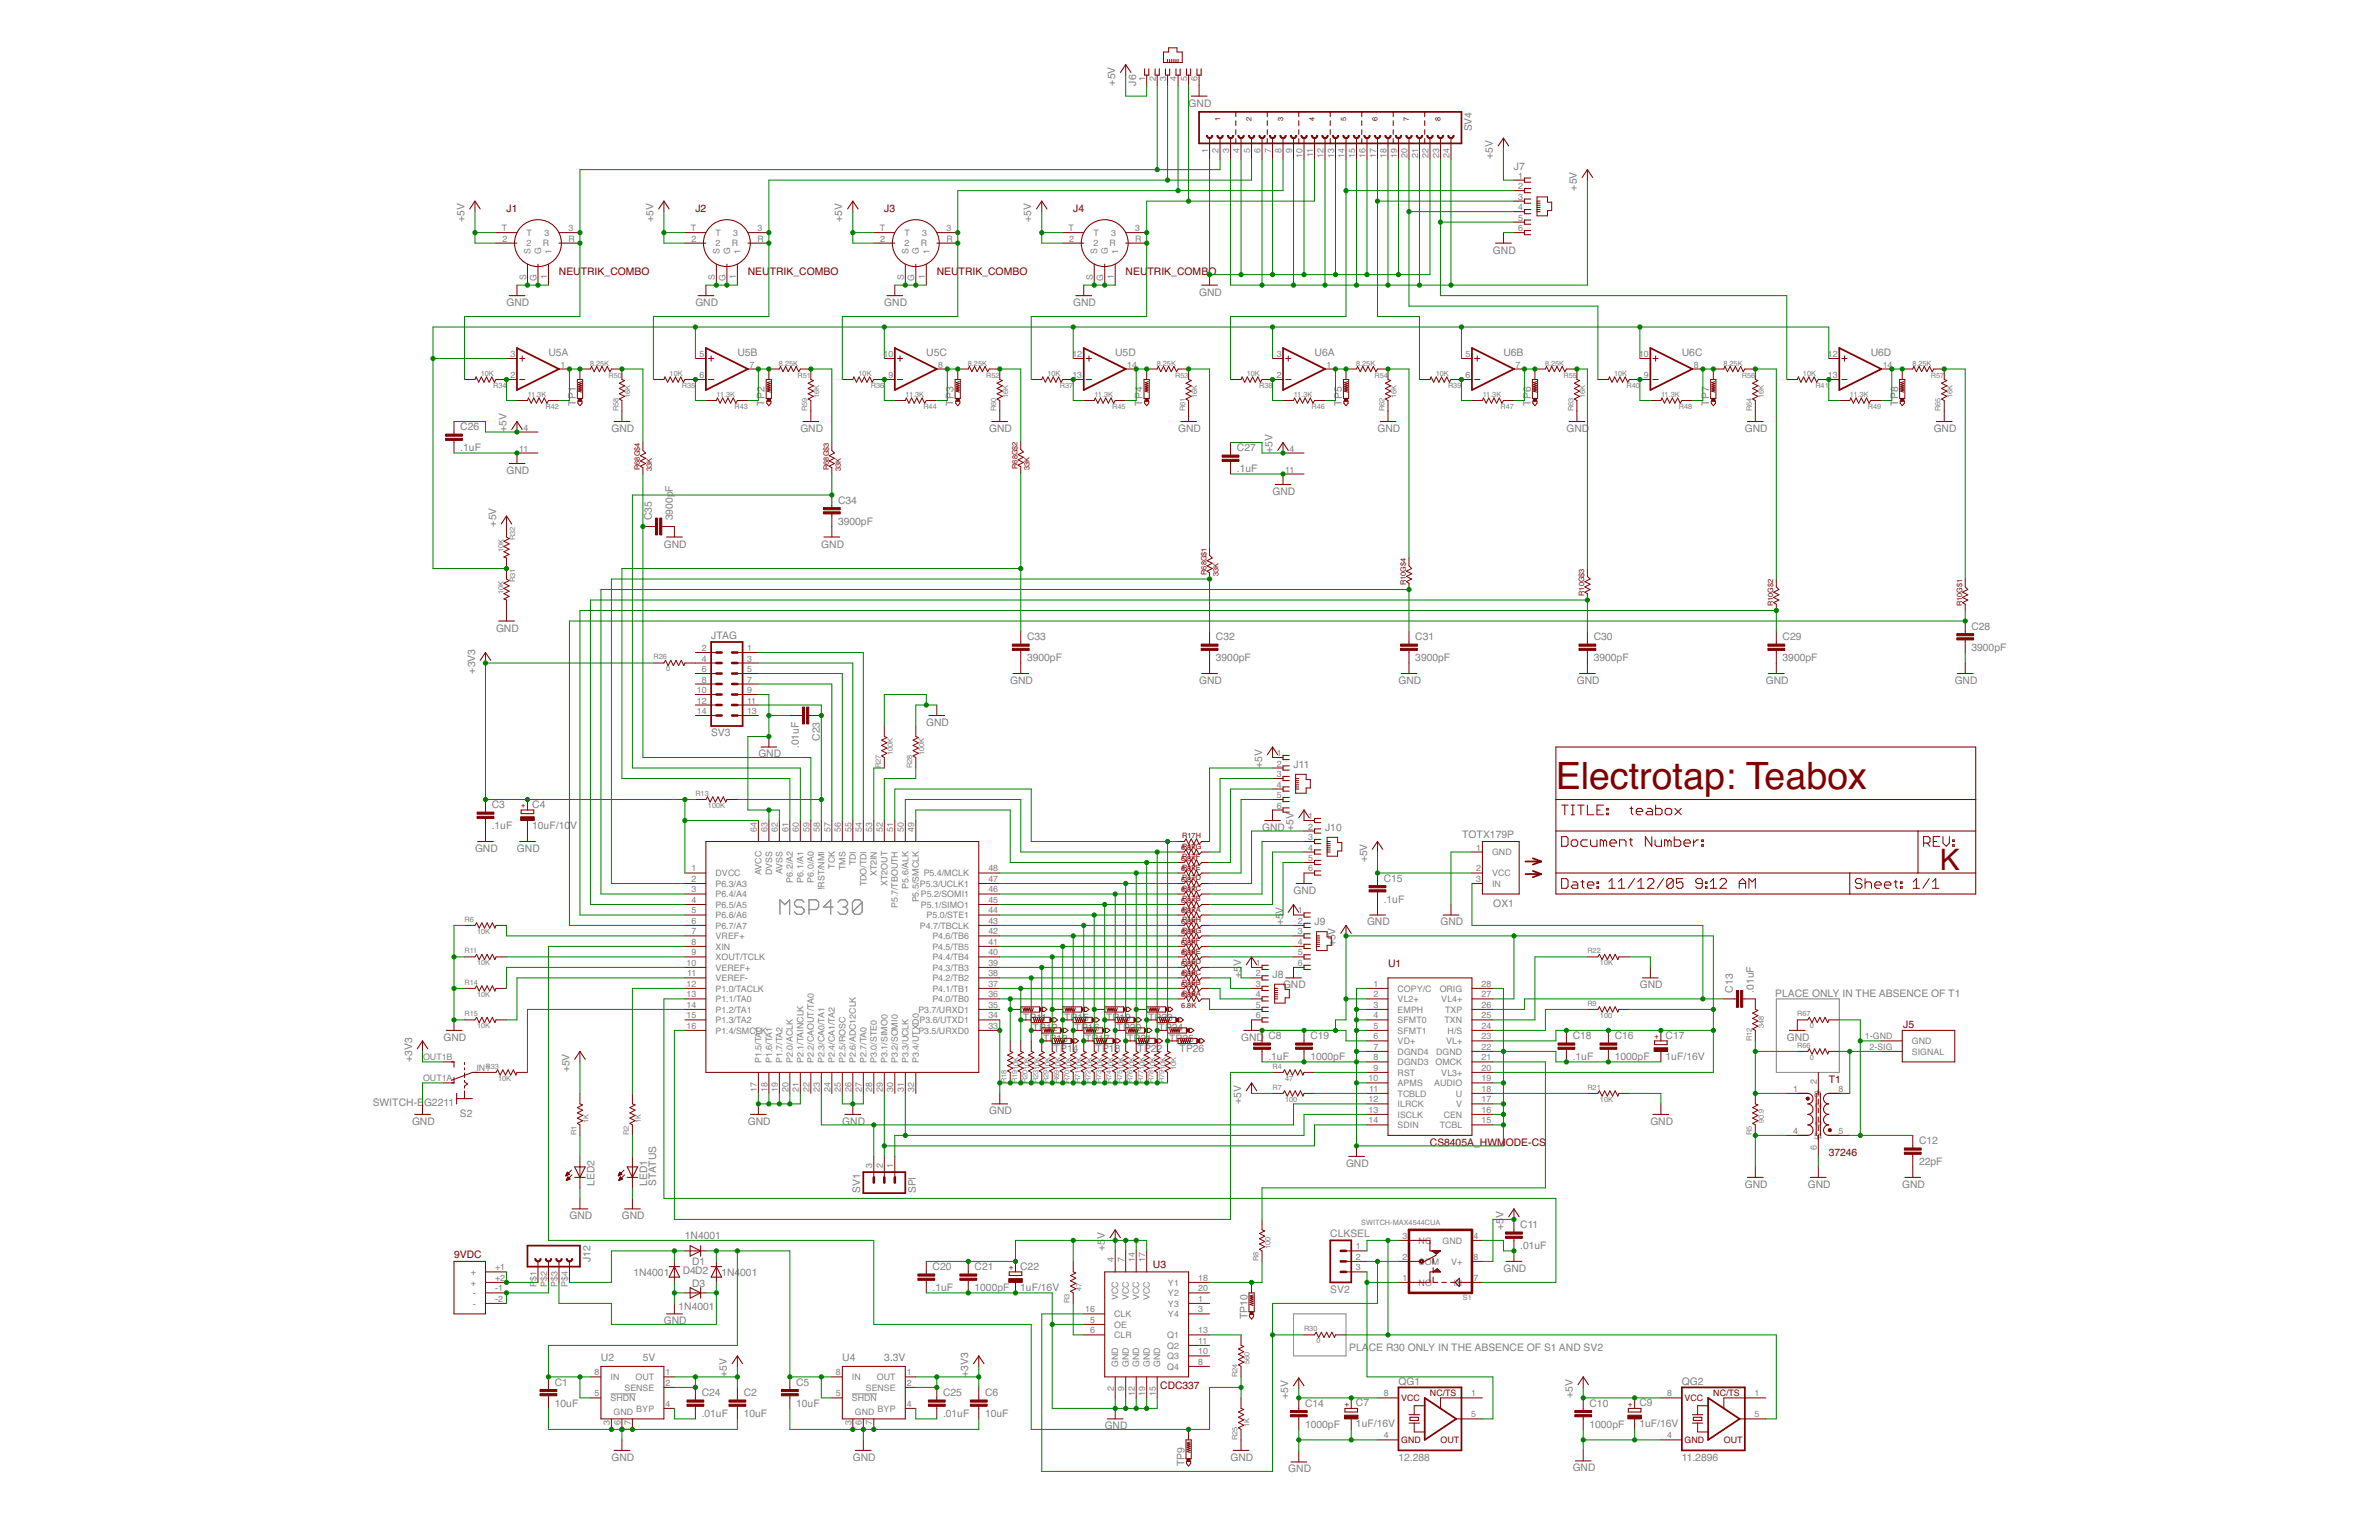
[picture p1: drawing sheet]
<svg xmlns="http://www.w3.org/2000/svg" width="432mm" height="279mm" viewBox="0 0 432 279" stroke-linecap="round" stroke-linejoin="round" font-family="sans-serif">
<defs><g id="words">
<text font-size="6.8" fill="#800000" x="282.4" y="143.1">Electrotap: Teabox</text>
<text font-size="5.4" fill="#800000" x="352.1" y="157.8">K</text>
<g font-size="1.9" fill="#808080">
<text x="202.4" y="15.5" transform="rotate(-90 202.4 15.5)">+5V</text>
<text x="206.2" y="15.5" transform="rotate(-90 206.2 15.5)">J6</text>
<text x="215.7" y="19.3">GND</text>
<text x="267.2" y="23.8" transform="rotate(-90 267.2 23.8)">SV4</text>
<text x="271" y="28.9" transform="rotate(-90 271 28.9)">+5V</text>
<text x="274.8" y="30.8">J7</text>
<text x="286.2" y="34.6" transform="rotate(-90 286.2 34.6)">+5V</text>
<text x="84.3" y="40.3" transform="rotate(-90 84.3 40.3)">+5V</text>
<text x="118.6" y="40.3" transform="rotate(-90 118.6 40.3)">+5V</text>
<text x="152.9" y="40.3" transform="rotate(-90 152.9 40.3)">+5V</text>
<text x="187.2" y="40.3" transform="rotate(-90 187.2 40.3)">+5V</text>
<text x="271" y="46">GND</text>
<text x="217.6" y="53.6">GND</text>
<text x="91.9" y="55.5">GND</text>
<text x="126.2" y="55.5">GND</text>
<text x="160.5" y="55.5">GND</text>
<text x="194.8" y="55.5">GND</text>
<text x="99.6" y="64.6">U5A</text>
<text x="133.8" y="64.6">U5B</text>
<text x="168.1" y="64.6">U5C</text>
<text x="202.4" y="64.6">U5D</text>
<text x="238.6" y="64.6">U6A</text>
<text x="272.9" y="64.6">U6B</text>
<text x="305.3" y="64.6">U6C</text>
<text x="339.5" y="64.6">U6D</text>
<text x="104.5" y="73.6" transform="rotate(-90 104.5 73.6)">TP1</text>
<text x="138.8" y="73.6" transform="rotate(-90 138.8 73.6)">TP2</text>
<text x="173.1" y="73.6" transform="rotate(-90 173.1 73.6)">TP3</text>
<text x="207.4" y="73.6" transform="rotate(-90 207.4 73.6)">TP4</text>
<text x="243.5" y="73.6" transform="rotate(-90 243.5 73.6)">TP5</text>
<text x="277.8" y="73.6" transform="rotate(-90 277.8 73.6)">TP6</text>
<text x="310.2" y="73.6" transform="rotate(-90 310.2 73.6)">TP7</text>
<text x="344.5" y="73.6" transform="rotate(-90 344.5 73.6)">TP8</text>
<text x="83.6" y="81.9">.1uF</text>
<text x="83.6" y="78.1">C26</text>
<text x="91.9" y="78.4" transform="rotate(-90 91.9 78.4)">+5V</text>
<text x="111" y="78.4">GND</text>
<text x="145.3" y="78.4">GND</text>
<text x="179.6" y="78.4">GND</text>
<text x="213.8" y="78.4">GND</text>
<text x="224.5" y="81.9">C27</text>
<text x="231" y="82.2" transform="rotate(-90 231 82.2)">+5V</text>
<text x="250" y="78.4">GND</text>
<text x="284.3" y="78.4">GND</text>
<text x="316.7" y="78.4">GND</text>
<text x="351" y="78.4">GND</text>
<text x="91.9" y="86">GND</text>
<text x="224.5" y="85.7">.1uF</text>
<text x="231" y="89.8">GND</text>
<text x="90" y="95.5" transform="rotate(-90 90 95.5)">+5V</text>
<text x="118.3" y="94.4" transform="rotate(-90 118.3 94.4)">C35</text>
<text x="122.1" y="94.4" transform="rotate(-90 122.1 94.4)">3900pF</text>
<text x="152.1" y="95.2">3900pF</text>
<text x="152.1" y="91.4">C34</text>
<text x="120.5" y="99.3">GND</text>
<text x="149.1" y="99.3">GND</text>
<text x="90" y="114.6">GND</text>
<text x="129.1" y="115.9">JTAG</text>
<text x="186.4" y="116.2">C33</text>
<text x="220.7" y="116.2">C32</text>
<text x="256.9" y="116.2">C31</text>
<text x="289.3" y="116.2">C30</text>
<text x="323.5" y="116.2">C29</text>
<text x="357.8" y="118.1">3900pF</text>
<text x="357.8" y="114.3">C28</text>
<text x="86.2" y="122.2" transform="rotate(-90 86.2 122.2)">+3V3</text>
<text x="183.4" y="124.1">GND</text>
<text x="186.4" y="120">3900pF</text>
<text x="217.6" y="124.1">GND</text>
<text x="220.7" y="120">3900pF</text>
<text x="253.8" y="124.1">GND</text>
<text x="256.9" y="120">3900pF</text>
<text x="286.2" y="124.1">GND</text>
<text x="289.3" y="120">3900pF</text>
<text x="320.5" y="124.1">GND</text>
<text x="323.5" y="120">3900pF</text>
<text x="354.8" y="124.1">GND</text>
<text x="168.1" y="131.7">GND</text>
<text x="129.1" y="133.6">SV3</text>
<text x="137.6" y="137.4">GND</text>
<text x="145" y="135.7" transform="rotate(-90 145 135.7)">.01uF</text>
<text x="148.8" y="134.4" transform="rotate(-90 148.8 134.4)">C23</text>
<text x="229.1" y="139.3" transform="rotate(-90 229.1 139.3)">+5V</text>
<text x="234.8" y="139.3">J11</text>
<text x="89.3" y="146.7">C3</text>
<text x="96.6" y="146.6">C4</text>
<text x="86.2" y="154.6">GND</text>
<text x="89.3" y="150.5">.1uF</text>
<text x="93.8" y="154.6">GND</text>
<text x="96.6" y="150.4">10uF/10</text>
<text x="103.5" y="150.4">V</text>
<text x="229.1" y="150.8">GND</text>
<text x="234.8" y="150.8" transform="rotate(-90 234.8 150.8)">+5V</text>
<text x="240.5" y="150.8">J10</text>
<text x="265.4" y="152.1">TOTX179P</text>
<text x="248.1" y="156.5" transform="rotate(-90 248.1 156.5)">+5V</text>
<text x="251.2" y="160">C15</text>
<text x="232.9" y="167.9" transform="rotate(-90 232.9 167.9)">+5V</text>
<text x="234.8" y="162.2">GND</text>
<text x="238.6" y="167.9">J9</text>
<text x="248.1" y="167.9">GND</text>
<text x="251.2" y="163.8">.1uF</text>
<text x="261.5" y="167.9">GND</text>
<text x="271" y="164.5">OX1</text>
<text x="242.4" y="171.7" transform="rotate(-90 242.4 171.7)">+5V</text>
<text x="225.3" y="177.4" transform="rotate(-90 225.3 177.4)">+5V</text>
<text x="231" y="177.4">J8</text>
<text x="232.9" y="179.3">GND</text>
<text x="297.6" y="179.3">GND</text>
<text x="185.7" y="185.2">TP11</text>
<text x="193.1" y="185.2">TP15</text>
<text x="200.8" y="185.2">TP19</text>
<text x="208.4" y="185.2">TP23</text>
<text x="314.5" y="180.1" transform="rotate(-90 314.5 180.1)">C13</text>
<text x="318.3" y="180.1" transform="rotate(-90 318.3 180.1)">.01uF</text>
<text x="322.2" y="180.9">PLACE ONLY IN THE ABSENCE OF T1</text>
<text x="80.5" y="188.9">GND</text>
<text x="187.4" y="187.1">TP12</text>
<text x="189.3" y="189">TP13</text>
<text x="191.2" y="191">TP14</text>
<text x="195" y="187.1">TP16</text>
<text x="196.9" y="189">TP17</text>
<text x="198.9" y="191">TP18</text>
<text x="202.7" y="187.1">TP20</text>
<text x="204.6" y="189">TP21</text>
<text x="206.5" y="191">TP22</text>
<text x="210.3" y="187.1">TP24</text>
<text x="212.2" y="189">TP25</text>
<text x="214.1" y="191">TP26</text>
<text x="225.3" y="188.9">GND C8</text>
<text x="237.8" y="188.6">C19</text>
<text x="285.5" y="188.6">C18</text>
<text x="293.1" y="188.6">C16</text>
<text x="302.3" y="188.5">C17</text>
<text x="324.3" y="188.9">GND</text>
<text x="74.8" y="192.7" transform="rotate(-90 74.8 192.7)">+3V3</text>
<text x="103.4" y="194.6" transform="rotate(-90 103.4 194.6)">+5V</text>
<text x="230.2" y="192.4">.1uF</text>
<text x="237.8" y="192.4">1000pF</text>
<text x="285.5" y="192.4">.1uF</text>
<text x="293.1" y="192.4">1000pF</text>
<text x="302.3" y="192.3">1uF/16V</text>
<text x="67.7" y="200.7">SWITCH-EG2211</text>
<text x="83.5" y="202.6">S2</text>
<text x="179.6" y="202.2">GND</text>
<text x="225.3" y="200.3" transform="rotate(-90 225.3 200.3)">+5V</text>
<text x="74.8" y="204.1">GND</text>
<text x="135.7" y="204.1">GND</text>
<text x="152.9" y="204.1">GND</text>
<text x="299.5" y="204.1">GND</text>
<text x="348.3" y="207.6">C12</text>
<text x="107.9" y="215.1" transform="rotate(-90 107.9 215.1)">LED2</text>
<text x="117.5" y="215.1" transform="rotate(-90 117.5 215.1)">LED1</text>
<text x="119.1" y="215.1" transform="rotate(-90 119.1 215.1)">STATUS</text>
<text x="244.3" y="211.7">GND</text>
<text x="316.7" y="215.5">GND</text>
<text x="328.1" y="215.5">GND</text>
<text x="345.3" y="215.5">GND</text>
<text x="348.3" y="211.4">22pF</text>
<text x="103.4" y="221.2">GND</text>
<text x="112.9" y="221.2">GND</text>
<text x="156.1" y="216.5" transform="rotate(-90 156.1 216.5)">SV1</text>
<text x="166.2" y="216.5" transform="rotate(-90 166.2 216.5)">SPI</text>
<text x="272.9" y="221" transform="rotate(-90 272.9 221)">V</text>
<text x="124.3" y="224.9">1N4001</text>
<text x="200.5" y="226.9" transform="rotate(-90 200.5 226.9)">+5</text>
<text x="200.5" y="224.8" transform="rotate(-90 200.5 224.8)">V</text>
<text x="241.5" y="224.5">CLKSEL</text>
<text x="272.9" y="223.1" transform="rotate(-90 272.9 223.1)">+5</text>
<text x="275.9" y="226.7">.01uF</text>
<text x="275.9" y="222.9">C11</text>
<text x="107.2" y="229" transform="rotate(-90 107.2 229)">J12</text>
<text x="115" y="231.5">1N4001</text>
<text x="123.9" y="231.1">D4D2</text>
<text x="125.6" y="229.4">D1</text>
<text x="125.6" y="233.4">D3</text>
<text x="130.9" y="231.5">1N4</text>
<text x="134.4" y="231.5">001</text>
<text x="169.3" y="230.5">C20</text>
<text x="176.9" y="230.5">C21</text>
<text x="185.2" y="230.4">C22</text>
<text x="272.9" y="230.8">GND</text>
<text x="123.2" y="237.6">1N4001</text>
<text x="169.3" y="234.3">.1uF</text>
<text x="176.9" y="234.3">1000pF</text>
<text x="185.2" y="234.2">1uF/16V</text>
<text x="226.4" y="239.3" transform="rotate(-90 226.4 239.3)">TP10</text>
<text x="241.5" y="234.6">SV2</text>
<text x="120.5" y="240.3">GND</text>
<text x="244.9" y="245">PLA</text>
<text x="248.4" y="245">CE R30 ONLY IN THE ABSENCE OF S1 AND SV2</text>
<text x="100.7" y="251.4">C1</text>
<text x="109.1" y="246.9">U2</text>
<text x="116.7" y="246.9">5V</text>
<text x="131.9" y="249.8" transform="rotate(-90 131.9 249.8)">+5V</text>
<text x="144.5" y="251.4">C5</text>
<text x="152.9" y="246.9">U4</text>
<text x="160.5" y="246.9">3.3V</text>
<text x="175.7" y="249.8" transform="rotate(-90 175.7 249.8)">+3V3</text>
<text x="253.8" y="251.2">QG1</text>
<text x="305.3" y="251.2">QG2</text>
<text x="100.7" y="255.2">10uF</text>
<text x="127.4" y="257.1">.01uF</text>
<text x="127.4" y="253.3">C24</text>
<text x="135" y="257.1">10uF</text>
<text x="135" y="253.3">C2</text>
<text x="144.5" y="255.2">10uF</text>
<text x="171.2" y="257.1">.01uF</text>
<text x="171.2" y="253.3">C25</text>
<text x="178.8" y="257.1">10uF</text>
<text x="178.8" y="253.3">C6</text>
<text x="233.8" y="253.8" transform="rotate(-90 233.8 253.8)">+5V</text>
<text x="236.9" y="255.2">C14</text>
<text x="246.1" y="255.2">C7</text>
<text x="285.5" y="253.6" transform="rotate(-90 285.5 253.6)">+5V</text>
<text x="288.5" y="255.2">C10</text>
<text x="297.5" y="255.2">C9</text>
<text x="200.5" y="259.3">GND</text>
<text x="236.9" y="259">1000pF</text>
<text x="246.1" y="259">1uF/16V</text>
<text x="288.5" y="259">1000pF</text>
<text x="297.5" y="259">1uF/16V</text>
<text x="111" y="265">GND</text>
<text x="154.8" y="265">GND</text>
<text x="215" y="266" transform="rotate(-90 215 266)">TP9</text>
<text x="223.4" y="265">GND</text>
<text x="233.8" y="267.1">GND</text>
<text x="253.8" y="265">12.288</text>
<text x="285.5" y="266.9">GND</text>
<text x="305.3" y="265">11.2896</text>
</g>
<g font-size="1.9" fill="#800000">
<text x="91.9" y="38.4">J1</text>
<text x="126.2" y="38.4">J2</text>
<text x="160.5" y="38.4">J3</text>
<text x="194.8" y="38.4">J4</text>
<text x="101.5" y="49.8">NEU</text>
<text x="105.4" y="49.8">TRIK_COMBO</text>
<text x="135.7" y="49.8">NEU</text>
<text x="139.7" y="49.8">TRIK_COMBO</text>
<text x="170" y="49.8">NEU</text>
<text x="174" y="49.8">TRIK_COMBO</text>
<text x="204.3" y="49.8">NEU</text>
<text x="208.3" y="49.8">TRIK_COMBO</text>
<text x="251.9" y="175.5">U1</text>
<text x="345.5" y="186.6">J5</text>
<text x="331.9" y="196.5">T1</text>
<text x="259.5" y="207.9">CS8405A_HWMODE-CS</text>
<text x="331.9" y="209.8">37246</text>
<text x="82.4" y="228.3">9VDC</text>
<text x="209.3" y="230">U3</text>
<text x="210.6" y="252.1">CDC337</text>
</g>
<g font-size="1.6" fill="#808080">
<text x="207.9" y="14.8" transform="rotate(-90 207.9 14.8)">1</text>
<text x="209.8" y="14.8" transform="rotate(-90 209.8 14.8)">2</text>
<text x="211.7" y="14.8" transform="rotate(-90 211.7 14.8)">3</text>
<text x="213.6" y="14.8" transform="rotate(-90 213.6 14.8)">4</text>
<text x="215.5" y="14.8" transform="rotate(-90 215.5 14.8)">5</text>
<text x="217.4" y="14.8" transform="rotate(-90 217.4 14.8)">6</text>
<text x="219.3" y="27.7" transform="rotate(-90 219.3 27.7)">1</text>
<text x="221.2" y="27.7" transform="rotate(-90 221.2 27.7)">2</text>
<text x="223.1" y="27.7" transform="rotate(-90 223.1 27.7)">3</text>
<text x="225" y="27.7" transform="rotate(-90 225 27.7)">4</text>
<text x="226.9" y="27.7" transform="rotate(-90 226.9 27.7)">5</text>
<text x="228.8" y="27.7" transform="rotate(-90 228.8 27.7)">6</text>
<text x="230.7" y="27.7" transform="rotate(-90 230.7 27.7)">7</text>
<text x="232.6" y="27.7" transform="rotate(-90 232.6 27.7)">8</text>
<text x="234.5" y="27.7" transform="rotate(-90 234.5 27.7)">9</text>
<text x="236.4" y="28.6" transform="rotate(-90 236.4 28.6)">10</text>
<text x="238.3" y="28.5" transform="rotate(-90 238.3 28.5)">11</text>
<text x="240.2" y="28.6" transform="rotate(-90 240.2 28.6)">12</text>
<text x="242.1" y="28.6" transform="rotate(-90 242.1 28.6)">13</text>
<text x="244" y="28.6" transform="rotate(-90 244 28.6)">14</text>
<text x="245.9" y="28.6" transform="rotate(-90 245.9 28.6)">15</text>
<text x="247.9" y="28.6" transform="rotate(-90 247.9 28.6)">16</text>
<text x="249.8" y="28.6" transform="rotate(-90 249.8 28.6)">17</text>
<text x="251.7" y="28.6" transform="rotate(-90 251.7 28.6)">18</text>
<text x="253.6" y="28.6" transform="rotate(-90 253.6 28.6)">19</text>
<text x="255.5" y="28.6" transform="rotate(-90 255.5 28.6)">20</text>
<text x="257.4" y="28.6" transform="rotate(-90 257.4 28.6)">21</text>
<text x="259.3" y="28.6" transform="rotate(-90 259.3 28.6)">22</text>
<text x="261.2" y="28.6" transform="rotate(-90 261.2 28.6)">23</text>
<text x="263.1" y="28.6" transform="rotate(-90 263.1 28.6)">24</text>
<text x="275.5" y="32.4">1</text>
<text x="275.5" y="34.3">2</text>
<text x="91.1" y="41.9">T</text>
<text x="103.2" y="41.9">3</text>
<text x="125.4" y="41.9">T</text>
<text x="137.5" y="41.9">3</text>
<text x="159.7" y="41.9">T</text>
<text x="171.8" y="41.9">3</text>
<text x="194" y="41.9">T</text>
<text x="206.1" y="41.9">3</text>
<text x="275.5" y="36.2">3</text>
<text x="275.5" y="38.1">4</text>
<text x="275.5" y="40">5</text>
<text x="275.5" y="41.9">6</text>
<text x="91.2" y="43.8">2</text>
<text x="95.6" y="44.7">2</text>
<text x="95.6" y="42.8">T</text>
<text x="96.3" y="46.2" transform="rotate(-90 96.3 46.2)">S</text>
<text x="98.2" y="46.2" transform="rotate(-90 98.2 46.2)">G</text>
<text x="98.5" y="44.7">R</text>
<text x="98.8" y="42.8">3</text>
<text x="100.1" y="46.2" transform="rotate(-90 100.1 46.2)">1</text>
<text x="103.2" y="43.8">R</text>
<text x="125.5" y="43.8">2</text>
<text x="129.9" y="44.7">2</text>
<text x="129.9" y="42.8">T</text>
<text x="130.6" y="46.2" transform="rotate(-90 130.6 46.2)">S</text>
<text x="132.5" y="46.2" transform="rotate(-90 132.5 46.2)">G</text>
<text x="132.8" y="44.7">R</text>
<text x="133.1" y="42.8">3</text>
<text x="134.4" y="46.2" transform="rotate(-90 134.4 46.2)">1</text>
<text x="137.5" y="43.8">R</text>
<text x="159.8" y="43.8">2</text>
<text x="164.2" y="44.7">2</text>
<text x="164.2" y="42.8">T</text>
<text x="164.9" y="46.2" transform="rotate(-90 164.9 46.2)">S</text>
<text x="166.8" y="46.2" transform="rotate(-90 166.8 46.2)">G</text>
<text x="167.1" y="44.7">R</text>
<text x="167.4" y="42.8">3</text>
<text x="168.7" y="46.2" transform="rotate(-90 168.7 46.2)">1</text>
<text x="171.8" y="43.8">R</text>
<text x="194.1" y="43.8">2</text>
<text x="198.4" y="44.7">2</text>
<text x="198.4" y="42.8">T</text>
<text x="199.2" y="46.2" transform="rotate(-90 199.2 46.2)">S</text>
<text x="201.1" y="46.2" transform="rotate(-90 201.1 46.2)">G</text>
<text x="201.4" y="44.7">R</text>
<text x="201.7" y="42.8">3</text>
<text x="203" y="46.2" transform="rotate(-90 203 46.2)">1</text>
<text x="206.1" y="43.8">R</text>
<text x="95.5" y="50.7" transform="rotate(-90 95.5 50.7)">S</text>
<text x="97.4" y="50.9" transform="rotate(-90 97.4 50.9)">G</text>
<text x="99.3" y="50.6" transform="rotate(-90 99.3 50.6)">1</text>
<text x="129.8" y="50.7" transform="rotate(-90 129.8 50.7)">S</text>
<text x="131.7" y="50.9" transform="rotate(-90 131.7 50.9)">G</text>
<text x="133.6" y="50.6" transform="rotate(-90 133.6 50.6)">1</text>
<text x="164" y="50.7" transform="rotate(-90 164 50.7)">S</text>
<text x="166" y="50.9" transform="rotate(-90 166 50.9)">G</text>
<text x="167.9" y="50.6" transform="rotate(-90 167.9 50.6)">1</text>
<text x="198.3" y="50.7" transform="rotate(-90 198.3 50.7)">S</text>
<text x="200.2" y="50.9" transform="rotate(-90 200.2 50.9)">G</text>
<text x="202.1" y="50.6" transform="rotate(-90 202.1 50.6)">1</text>
<text x="92.7" y="64.8">3</text>
<text x="127" y="64.8">5</text>
<text x="160.4" y="64.8">10</text>
<text x="194.6" y="64.8">12</text>
<text x="231.7" y="64.8">3</text>
<text x="266" y="64.8">5</text>
<text x="297.5" y="64.8">10</text>
<text x="331.8" y="64.8">12</text>
<text x="92.7" y="68.6">2</text>
<text x="101.7" y="66.7">1</text>
<text x="127" y="68.6">6</text>
<text x="136" y="66.7">7</text>
<text x="161.3" y="68.6">9</text>
<text x="170.3" y="66.7">8</text>
<text x="194.6" y="68.6">13</text>
<text x="204.6" y="66.7">14</text>
<text x="231.7" y="68.6">2</text>
<text x="240.8" y="66.7">1</text>
<text x="266" y="68.6">6</text>
<text x="275.1" y="66.7">7</text>
<text x="298.4" y="68.6">9</text>
<text x="307.4" y="66.7">8</text>
<text x="331.8" y="68.6">13</text>
<text x="341.7" y="66.7">14</text>
<text x="94.2" y="81.9">11</text>
<text x="95" y="78.1">4</text>
<text x="234.1" y="81.9">4</text>
<text x="233.3" y="85.7">11</text>
<text x="127.4" y="118.1">2</text>
<text x="135.6" y="118.1">1</text>
<text x="126.5" y="125.7">10</text>
<text x="127.4" y="120">4</text>
<text x="127.4" y="121.9">6</text>
<text x="127.4" y="123.8">8</text>
<text x="135.6" y="120">3</text>
<text x="135.6" y="121.9">5</text>
<text x="135.6" y="123.8">7</text>
<text x="135.6" y="125.7">9</text>
<text x="126.5" y="127.6">12</text>
<text x="126.5" y="129.5">14</text>
<text x="135.6" y="127.6">11</text>
<text x="135.6" y="129.5">13</text>
<text x="231.7" y="137.2">1</text>
<text x="231.7" y="139.1">2</text>
<text x="231.7" y="141">3</text>
<text x="231.7" y="142.9">4</text>
<text x="231.7" y="144.8">5</text>
<text x="231.7" y="146.7">6</text>
<text x="237.4" y="148.6">1</text>
<text x="137.4" y="150.9" transform="rotate(-90 137.4 150.9)">64</text>
<text x="139.3" y="150.9" transform="rotate(-90 139.3 150.9)">63</text>
<text x="141.2" y="150.9" transform="rotate(-90 141.2 150.9)">62</text>
<text x="143.1" y="150.9" transform="rotate(-90 143.1 150.9)">61</text>
<text x="145" y="150.9" transform="rotate(-90 145 150.9)">60</text>
<text x="146.9" y="150.9" transform="rotate(-90 146.9 150.9)">59</text>
<text x="148.8" y="150.9" transform="rotate(-90 148.8 150.9)">58</text>
<text x="150.7" y="150.9" transform="rotate(-90 150.7 150.9)">57</text>
<text x="152.6" y="150.9" transform="rotate(-90 152.6 150.9)">56</text>
<text x="154.5" y="150.9" transform="rotate(-90 154.5 150.9)">55</text>
<text x="156.4" y="150.9" transform="rotate(-90 156.4 150.9)">54</text>
<text x="158.3" y="150.9" transform="rotate(-90 158.3 150.9)">53</text>
<text x="160.2" y="150.9" transform="rotate(-90 160.2 150.9)">52</text>
<text x="162.1" y="150.9" transform="rotate(-90 162.1 150.9)">51</text>
<text x="164" y="150.9" transform="rotate(-90 164 150.9)">50</text>
<text x="166" y="150.9" transform="rotate(-90 166 150.9)">49</text>
<text x="237.4" y="150.5">2</text>
<text x="237.4" y="152.4">3</text>
<text x="237.4" y="154.3">4</text>
<text x="267.9" y="154.3">1</text>
<text x="270.8" y="155.1">GND</text>
<text x="125.5" y="158.1">1</text>
<text x="125.5" y="160">2</text>
<text x="125.5" y="161.9">3</text>
<text x="129.9" y="159">DVCC</text>
<text x="129.9" y="160.9">P6.3/A3</text>
<text x="138.2" y="158.8" transform="rotate(-90 138.2 158.8)">AVCC</text>
<text x="140.1" y="158.8" transform="rotate(-90 140.1 158.8)">DVSS</text>
<text x="142" y="158.6" transform="rotate(-90 142 158.6)">AVSS</text>
<text x="143.9" y="160.1" transform="rotate(-90 143.9 160.1)">P6.2/A2</text>
<text x="145.8" y="160.1" transform="rotate(-90 145.8 160.1)">P6.1/A1</text>
<text x="147.7" y="160.1" transform="rotate(-90 147.7 160.1)">P6.0/A0</text>
<text x="149.6" y="161.5" transform="rotate(-90 149.6 161.5)">!RST/NMI</text>
<text x="151.6" y="157.6" transform="rotate(-90 151.6 157.6)">TCK</text>
<text x="153.5" y="157.8" transform="rotate(-90 153.5 157.8)">TMS</text>
<text x="155.4" y="157" transform="rotate(-90 155.4 157)">TDI</text>
<text x="157.3" y="160.8" transform="rotate(-90 157.3 160.8)">TDO/TDI</text>
<text x="159.2" y="159" transform="rotate(-90 159.2 159)">XT2IN</text>
<text x="161.1" y="160.7" transform="rotate(-90 161.1 160.7)">XT2OUT</text>
<text x="164.9" y="161.2" transform="rotate(-90 164.9 161.2)">P5.6/ALK</text>
<text x="167" y="160.9">P5.3/UCLK1</text>
<text x="167.7" y="159">P5.4/MCLK</text>
<text x="179.4" y="161.9">46</text>
<text x="179.4" y="160">47</text>
<text x="179.4" y="158.1">48</text>
<text x="237.4" y="156.2">5</text>
<text x="237.4" y="158.1">6</text>
<text x="267.9" y="158.1">2</text>
<text x="267.9" y="160">3</text>
<text x="270.8" y="159">VCC</text>
<text x="270.8" y="160.9">IN</text>
<text x="125.5" y="163.8">4</text>
<text x="125.5" y="165.7">5</text>
<text x="125.5" y="167.6">6</text>
<text x="129.9" y="162.8">P6.4/A4</text>
<text x="129.9" y="164.7">P6.5/A5</text>
<text x="129.9" y="166.6">P6.6/A6</text>
<text x="163" y="164.7" transform="rotate(-90 163 164.7)">P5.7/TBOUTH</text>
<text x="166.8" y="163.7" transform="rotate(-90 166.8 163.7)">P5.5/SMCLK</text>
<text x="167.2" y="164.7">P5.1/SIMO1</text>
<text x="167.2" y="162.8">P5.2/SOMI1</text>
<text x="168.2" y="166.6">P5.0/STE1</text>
<text x="179.4" y="167.6">43</text>
<text x="179.4" y="165.7">44</text>
<text x="179.4" y="163.8">45</text>
<text x="235.5" y="165.7">1</text>
<text x="235.5" y="167.6">2</text>
<text x="125.5" y="169.5">7</text>
<text x="125.5" y="171.4">8</text>
<text x="125.5" y="173.4">9</text>
<text x="129.9" y="168.5">P6.7/A7</text>
<text x="129.9" y="170.4">VREF+</text>
<text x="129.9" y="172.3">XIN</text>
<text x="167" y="168.5">P4.7/TBCLK</text>
<text x="169.2" y="172.3">P4.5/TB5</text>
<text x="169.2" y="170.4">P4.6/TB6</text>
<text x="179.4" y="173.4">40</text>
<text x="179.4" y="171.4">41</text>
<text x="179.4" y="169.5">42</text>
<text x="235.5" y="169.5">3</text>
<text x="235.5" y="171.4">4</text>
<text x="235.5" y="173.4">5</text>
<text x="124.6" y="175.3">10</text>
<text x="124.6" y="179.1">12</text>
<text x="124.7" y="177.2">11</text>
<text x="129.9" y="174.2">XOUT/TCLK</text>
<text x="129.9" y="176.1">VEREF+</text>
<text x="129.9" y="178">VEREF-</text>
<text x="129.9" y="179.9">P1.0/TACLK</text>
<text x="169.2" y="179.9">P4.1/TB1</text>
<text x="169.2" y="178">P4.2/TB2</text>
<text x="169.2" y="176.1">P4.3/TB3</text>
<text x="169.2" y="174.2">P4.4/TB4</text>
<text x="179.4" y="179.1">37</text>
<text x="179.4" y="177.2">38</text>
<text x="179.4" y="175.3">39</text>
<text x="227.9" y="175.3">1</text>
<text x="227.9" y="177.2">2</text>
<text x="227.9" y="179.1">3</text>
<text x="235.5" y="175.3">6</text>
<text x="249.3" y="179.1">1</text>
<text x="253.7" y="179.9">COPY/C</text>
<text x="261.3" y="179.9">ORIG</text>
<text x="268.9" y="179.1">28</text>
<text x="124.6" y="181">13</text>
<text x="124.6" y="182.9">14</text>
<text x="124.6" y="184.8">15</text>
<text x="129.9" y="181.8">P1.1/TA0</text>
<text x="129.9" y="183.7">P1.2/TA1</text>
<text x="129.9" y="185.6">P1.3/TA2</text>
<text x="166.7" y="183.7">P3.7/URXD1</text>
<text x="166.9" y="185.6">P3.6/UTXD1</text>
<text x="169.2" y="181.8">P4.0/TB0</text>
<text x="179.4" y="184.8">34</text>
<text x="179.4" y="182.9">35</text>
<text x="179.4" y="181">36</text>
<text x="227.9" y="181">4</text>
<text x="227.9" y="182.9">5</text>
<text x="227.9" y="184.8">6</text>
<text x="249.3" y="182.9">3</text>
<text x="249.3" y="184.8">4</text>
<text x="249.3" y="181">2</text>
<text x="253.7" y="183.7">EMPH</text>
<text x="253.7" y="185.6">SFMT0</text>
<text x="253.7" y="181.8">VL2+</text>
<text x="261.6" y="181.8">VL4+</text>
<text x="262.2" y="185.6">TXN</text>
<text x="262.3" y="183.7">TXP</text>
<text x="268.9" y="184.8">25</text>
<text x="268.9" y="182.9">26</text>
<text x="268.9" y="181">27</text>
<text x="124.6" y="186.7">16</text>
<text x="129.9" y="187.5">P1.4/SMCLK</text>
<text x="166.7" y="187.5">P3.5/URXD0</text>
<text x="179.4" y="186.7">33</text>
<text x="249.3" y="186.7">5</text>
<text x="249.3" y="188.6">6</text>
<text x="249.3" y="190.5">7</text>
<text x="253.7" y="187.5">SFMT1</text>
<text x="253.7" y="189.4">VD+</text>
<text x="253.7" y="191.3">DGND4</text>
<text x="260.7" y="191.3">DGND</text>
<text x="262.5" y="189.4">VL+</text>
<text x="262.7" y="187.5">H/S</text>
<text x="268.9" y="186.7">24</text>
<text x="268.9" y="188.6">23</text>
<text x="268.9" y="190.5">22</text>
<text x="338.5" y="188.6">1-GND</text>
<text x="339.3" y="190.5">2-SIG</text>
<text x="347" y="189.4">GND</text>
<text x="347" y="191.3">SIGNAL</text>
<text x="76.8" y="192.4">OUT1B</text>
<text x="76.8" y="196.2">OUT1A</text>
<text x="86.5" y="194.3">IN1</text>
<text x="138.2" y="192.8" transform="rotate(-90 138.2 192.8)">P1.5/TA0</text>
<text x="140.1" y="192.8" transform="rotate(-90 140.1 192.8)">P1.6/TA1</text>
<text x="142" y="192.8" transform="rotate(-90 142 192.8)">P1.7/TA2</text>
<text x="143.9" y="192.8" transform="rotate(-90 143.9 192.8)">P2.0/ACLK</text>
<text x="145.8" y="192.8" transform="rotate(-90 145.8 192.8)">P2.1/TAINCLK</text>
<text x="147.7" y="192.8" transform="rotate(-90 147.7 192.8)">P2.2/CAOUT/TA0</text>
<text x="149.6" y="192.8" transform="rotate(-90 149.6 192.8)">P2.3/CA0/TA1</text>
<text x="151.6" y="192.8" transform="rotate(-90 151.6 192.8)">P2.4/CA1/TA2</text>
<text x="153.5" y="192.8" transform="rotate(-90 153.5 192.8)">P2.5/ROSC</text>
<text x="155.4" y="192.8" transform="rotate(-90 155.4 192.8)">P2.6/ADC12CLK</text>
<text x="157.3" y="192.8" transform="rotate(-90 157.3 192.8)">P2.7/TA0</text>
<text x="159.2" y="192.8" transform="rotate(-90 159.2 192.8)">P3.0/STE0</text>
<text x="161.1" y="192.8" transform="rotate(-90 161.1 192.8)">P3.1/SIMO0</text>
<text x="163" y="192.8" transform="rotate(-90 163 192.8)">P3.2/SOMI0</text>
<text x="164.9" y="192.8" transform="rotate(-90 164.9 192.8)">P3.3/UCLK</text>
<text x="166.8" y="192.8" transform="rotate(-90 166.8 192.8)">P3.4/UTXD0</text>
<text x="248.4" y="196.2">10</text>
<text x="249.3" y="194.3">9</text>
<text x="249.3" y="192.4">8</text>
<text x="253.7" y="195.1">RST</text>
<text x="253.7" y="197">APMS</text>
<text x="253.7" y="193.2">DGND3</text>
<text x="260.3" y="197">AUDIO</text>
<text x="260.5" y="193.2">OMCK</text>
<text x="261.6" y="195.1">VL3+</text>
<text x="268.9" y="192.4">21</text>
<text x="268.9" y="196.2">19</text>
<text x="268.9" y="194.3">20</text>
<text x="329.8" y="196.6" transform="rotate(-90 329.8 196.6)">2</text>
<text x="137.4" y="198.1" transform="rotate(-90 137.4 198.1)">17</text>
<text x="139.3" y="198.1" transform="rotate(-90 139.3 198.1)">18</text>
<text x="141.2" y="198.1" transform="rotate(-90 141.2 198.1)">19</text>
<text x="143.1" y="198.1" transform="rotate(-90 143.1 198.1)">20</text>
<text x="145" y="198.1" transform="rotate(-90 145 198.1)">21</text>
<text x="146.9" y="198.1" transform="rotate(-90 146.9 198.1)">22</text>
<text x="148.8" y="198.1" transform="rotate(-90 148.8 198.1)">23</text>
<text x="150.7" y="198.1" transform="rotate(-90 150.7 198.1)">24</text>
<text x="152.6" y="198.1" transform="rotate(-90 152.6 198.1)">25</text>
<text x="154.5" y="198.1" transform="rotate(-90 154.5 198.1)">26</text>
<text x="156.4" y="198.1" transform="rotate(-90 156.4 198.1)">27</text>
<text x="158.3" y="198.1" transform="rotate(-90 158.3 198.1)">28</text>
<text x="160.2" y="198.1" transform="rotate(-90 160.2 198.1)">29</text>
<text x="162.1" y="198.1" transform="rotate(-90 162.1 198.1)">30</text>
<text x="164" y="198.1" transform="rotate(-90 164 198.1)">31</text>
<text x="166" y="198.1" transform="rotate(-90 166 198.1)">32</text>
<text x="248.4" y="200">12</text>
<text x="248.4" y="201.9">13</text>
<text x="248.4" y="203.8">14</text>
<text x="248.5" y="198.1">11</text>
<text x="253.7" y="200.9">ILRCK</text>
<text x="253.7" y="202.8">ISCLK</text>
<text x="253.7" y="198.9">TCBLD</text>
<text x="262" y="202.8">CEN</text>
<text x="264.3" y="199">U</text>
<text x="264.3" y="200.9">V</text>
<text x="268.9" y="203.8">15</text>
<text x="268.9" y="198.1">18</text>
<text x="268.9" y="200">17</text>
<text x="268.9" y="201.9">16</text>
<text x="325.5" y="198.1">1</text>
<text x="329.3" y="199">81</text>
<text x="330.6" y="201" transform="rotate(-90 330.6 201)">2</text>
<text x="333.7" y="198.1">8</text>
<text x="253.7" y="204.7">SDIN</text>
<text x="261.3" y="204.7">TCBL</text>
<text x="325.5" y="205.7">4</text>
<text x="329.3" y="206.6">54</text>
<text x="329.8" y="208.6" transform="rotate(-90 329.8 208.6)">6</text>
<text x="330.6" y="204.2" transform="rotate(-90 330.6 204.2)">6</text>
<text x="333.7" y="205.7">5</text>
<text x="158.3" y="211.9" transform="rotate(-90 158.3 211.9)">3</text>
<text x="160.2" y="211.9" transform="rotate(-90 160.2 211.9)">2</text>
<text x="162.1" y="211.9" transform="rotate(-90 162.1 211.9)">1</text>
<text x="246.1" y="226.7">1</text>
<text x="254.6" y="224.8">3</text>
<text x="257.5" y="225.6">NC</text>
<text x="261.8" y="225.6">GND</text>
<text x="267.4" y="224.8">4</text>
<text x="85.4" y="231.3">+</text>
<text x="85.4" y="233.2">+</text>
<text x="89.9" y="230.5">+1</text>
<text x="89.9" y="232.4">+2</text>
<text x="97.4" y="233.4" transform="rotate(-90 97.4 233.4)">P</text>
<text x="97.4" y="232.4" transform="rotate(-90 97.4 232.4)">$1</text>
<text x="99.3" y="233.4" transform="rotate(-90 99.3 233.4)">P$2</text>
<text x="101.2" y="233.4" transform="rotate(-90 101.2 233.4)">P$3</text>
<text x="103.1" y="233.4" transform="rotate(-90 103.1 233.4)">P$4</text>
<text x="202.1" y="229" transform="rotate(-90 202.1 229)">4</text>
<text x="204" y="229" transform="rotate(-90 204 229)">7</text>
<text x="206" y="229" transform="rotate(-90 206 229)">14</text>
<text x="207.9" y="229" transform="rotate(-90 207.9 229)">17</text>
<text x="212" y="233.2">Y1</text>
<text x="217.5" y="232.4">18</text>
<text x="246.1" y="228.6">2</text>
<text x="246.1" y="230.5">3</text>
<text x="254.6" y="232.4">1</text>
<text x="254.6" y="228.6">2</text>
<text x="257.5" y="233.2">NO</text>
<text x="257.5" y="229.4">COM</text>
<text x="263.4" y="229.4">V+</text>
<text x="263.8" y="233.2">IN</text>
<text x="267.4" y="232.4">7</text>
<text x="267.4" y="228.6">8</text>
<text x="85.8" y="235.1">-</text>
<text x="85.8" y="237">-</text>
<text x="89.9" y="234.3">-1</text>
<text x="89.9" y="236.2">-2</text>
<text x="197" y="238.1">16</text>
<text x="202.3" y="238.9">CLK</text>
<text x="203" y="235.9" transform="rotate(-90 203 235.9)">VCC</text>
<text x="204.9" y="235.9" transform="rotate(-90 204.9 235.9)">VCC</text>
<text x="206.8" y="235.9" transform="rotate(-90 206.8 235.9)">VCC</text>
<text x="208.7" y="235.9" transform="rotate(-90 208.7 235.9)">VCC</text>
<text x="212" y="237">Y3</text>
<text x="212" y="238.9">Y4</text>
<text x="212" y="235.1">Y2</text>
<text x="217.5" y="236.2">1</text>
<text x="217.5" y="238.1">3</text>
<text x="217.5" y="234.3">20</text>
<text x="197.9" y="240">5</text>
<text x="197.9" y="241.9">6</text>
<text x="202.3" y="240.9">OE</text>
<text x="202.3" y="242.8">CLR</text>
<text x="211.8" y="244.7">Q2</text>
<text x="211.8" y="242.8">Q1</text>
<text x="217.5" y="245.7">10</text>
<text x="217.5" y="243.8">11</text>
<text x="217.5" y="241.9">13</text>
<text x="107.9" y="249.5">8</text>
<text x="110.8" y="250.4">IN</text>
<text x="115.4" y="250.4">OUT</text>
<text x="120.8" y="249.5">1</text>
<text x="120.8" y="251.4">2</text>
<text x="151.7" y="249.5">8</text>
<text x="154.6" y="250.4">IN</text>
<text x="159.2" y="250.4">OUT</text>
<text x="164.6" y="249.5">1</text>
<text x="164.6" y="251.4">2</text>
<text x="203" y="248.1" transform="rotate(-90 203 248.1)">GND</text>
<text x="204.9" y="248.1" transform="rotate(-90 204.9 248.1)">GND</text>
<text x="206.8" y="248.1" transform="rotate(-90 206.8 248.1)">GND</text>
<text x="208.7" y="248.1" transform="rotate(-90 208.7 248.1)">GND</text>
<text x="210.6" y="248.1" transform="rotate(-90 210.6 248.1)">GND</text>
<text x="211.8" y="248.5">Q4</text>
<text x="211.8" y="246.6">Q3</text>
<text x="217.5" y="247.6">8</text>
<text x="107.9" y="253.3">5</text>
<text x="110.8" y="254.2">SHDN</text>
<text x="111.4" y="256.7">GND</text>
<text x="113.4" y="252.3">SENSE</text>
<text x="115.5" y="256.1">BYP</text>
<text x="120.8" y="255.3">4</text>
<text x="151.7" y="253.3">5</text>
<text x="154.6" y="254.2">SHDN</text>
<text x="155.2" y="256.7">GND</text>
<text x="157.2" y="252.3">SENSE</text>
<text x="159.3" y="256.1">BYP</text>
<text x="164.6" y="255.3">4</text>
<text x="202.1" y="252.4" transform="rotate(-90 202.1 252.4)">2</text>
<text x="204" y="252.4" transform="rotate(-90 204 252.4)">9</text>
<text x="206" y="253.3" transform="rotate(-90 206 253.3)">12</text>
<text x="207.9" y="253.3" transform="rotate(-90 207.9 253.3)">19</text>
<text x="209.8" y="253.3" transform="rotate(-90 209.8 253.3)">15</text>
<text x="251.2" y="253.3">8</text>
<text x="267" y="257.2">5</text>
<text x="267" y="253.3">1</text>
<text x="302.6" y="253.3">8</text>
<text x="318.4" y="257.2">5</text>
<text x="318.4" y="253.3">1</text>
<text x="110.7" y="258.6" transform="rotate(-90 110.7 258.6)">3</text>
<text x="112.6" y="258.6" transform="rotate(-90 112.6 258.6)">6</text>
<text x="114.5" y="258.6" transform="rotate(-90 114.5 258.6)">7</text>
<text x="154.5" y="258.6" transform="rotate(-90 154.5 258.6)">3</text>
<text x="156.4" y="258.6" transform="rotate(-90 156.4 258.6)">6</text>
<text x="158.3" y="258.6" transform="rotate(-90 158.3 258.6)">7</text>
<text x="251.2" y="261">4</text>
<text x="302.6" y="261">4</text>
</g>
<g font-size="1.6" fill="#800000">
<text x="254.3" y="254.2">VCC</text>
<text x="259.5" y="253.2">NC/TS</text>
<text x="305.7" y="254.2">VCC</text>
<text x="311" y="253.2">NC/TS</text>
<text x="254.3" y="261.8">GND</text>
<text x="261.5" y="261.8">OUT</text>
<text x="305.7" y="261.8">GND</text>
<text x="312.9" y="261.8">OUT</text>
</g>
<g font-size="1.3" fill="#800000">
<text x="221.5" y="22" transform="rotate(-90 221.5 22)">1</text>
<text x="227.2" y="22" transform="rotate(-90 227.2 22)">2</text>
<text x="232.9" y="22" transform="rotate(-90 232.9 22)">3</text>
<text x="238.6" y="22" transform="rotate(-90 238.6 22)">4</text>
<text x="244.3" y="22" transform="rotate(-90 244.3 22)">5</text>
<text x="250" y="22" transform="rotate(-90 250 22)">6</text>
<text x="255.7" y="22" transform="rotate(-90 255.7 22)">7</text>
<text x="261.5" y="22" transform="rotate(-90 261.5 22)">8</text>
<text x="116.1" y="85.2" transform="rotate(-90 116.1 85.2)">R68G$4</text>
<text x="118.3" y="85.4" transform="rotate(-90 118.3 85.4)">33K</text>
<text x="150.4" y="85.2" transform="rotate(-90 150.4 85.2)">R68G$3</text>
<text x="152.6" y="85.4" transform="rotate(-90 152.6 85.4)">33K</text>
<text x="184.7" y="85.1" transform="rotate(-90 184.7 85.1)">R68G$2</text>
<text x="186.9" y="85.2" transform="rotate(-90 186.9 85.2)">33K</text>
<text x="219" y="104.3" transform="rotate(-90 219 104.3)">R68G$1</text>
<text x="221.2" y="104.5" transform="rotate(-90 221.2 104.5)">33K</text>
<text x="255.2" y="106.2" transform="rotate(-90 255.2 106.2)">R10G$4</text>
<text x="287.5" y="108.1" transform="rotate(-90 287.5 108.1)">R10G$3</text>
<text x="321.8" y="110" transform="rotate(-90 321.8 110)">R10G$2</text>
<text x="356.1" y="110" transform="rotate(-90 356.1 110)">R10G$1</text>
<text x="95.3" y="146.6" transform="rotate(-90 95.3 146.6)">+</text>
<text x="214.4" y="154.3">6R.8K</text>
<text x="214.6" y="152.1">R17H</text>
<text x="215.5" y="155.9">17F</text>
<text x="215.5" y="154">17G</text>
<text x="214.4" y="161.9">6R.8K</text>
<text x="214.4" y="160">6R.8K</text>
<text x="214.4" y="158.1">6R.8K</text>
<text x="214.4" y="156.2">6R.8K</text>
<text x="215.5" y="161.6">17C</text>
<text x="215.5" y="159.7">17D</text>
<text x="215.5" y="157.8">17E</text>
<text x="214.4" y="167.6">6R.8K</text>
<text x="214.4" y="165.7">6R.8K</text>
<text x="214.4" y="163.8">6R.8K</text>
<text x="215.5" y="167.3">16H</text>
<text x="215.5" y="165.4">17A</text>
<text x="215.5" y="163.5">17B</text>
<text x="214.4" y="173.3">6R.8K</text>
<text x="214.4" y="171.4">6R.8K</text>
<text x="214.4" y="169.5">6R.8K</text>
<text x="215.5" y="173">16E</text>
<text x="215.5" y="171.1">16F</text>
<text x="215.5" y="169.2">16G</text>
<text x="214.4" y="179">6R.8K</text>
<text x="214.4" y="177.1">6R.8K</text>
<text x="214.4" y="175.2">6R.8K</text>
<text x="215.5" y="178.8">16B</text>
<text x="215.5" y="176.9">16C</text>
<text x="215.5" y="175">16D</text>
<text x="214.4" y="182.9">6.8K</text>
<text x="214.4" y="181">6R.8K</text>
<text x="215.5" y="180.7">16A</text>
<text x="301" y="188.6" transform="rotate(-90 301 188.6)">+</text>
<text x="183.9" y="230.5" transform="rotate(-90 183.9 230.5)">+</text>
<text x="244.8" y="255.2" transform="rotate(-90 244.8 255.2)">+</text>
<text x="296.3" y="255.2" transform="rotate(-90 296.3 255.2)">+</text>
</g>
<g font-size="1.3" fill="#808080">
<text x="87.3" y="68.3">10K</text>
<text x="89.5" y="70.5">R34</text>
<text x="107.1" y="66.4">8.25K</text>
<text x="110.5" y="68.6">R50</text>
<text x="121.5" y="68.3">10K</text>
<text x="123.8" y="70.5">R35</text>
<text x="141.4" y="66.4">8.25K</text>
<text x="144.7" y="68.6">R51</text>
<text x="155.8" y="68.3">10K</text>
<text x="158.1" y="70.5">R36</text>
<text x="175.7" y="66.4">8.25K</text>
<text x="179" y="68.6">R52</text>
<text x="190.1" y="68.3">10K</text>
<text x="192.4" y="70.5">R37</text>
<text x="210" y="66.4">8.25K</text>
<text x="213.3" y="68.6">R53</text>
<text x="226.3" y="68.3">10K</text>
<text x="228.5" y="70.5">R38</text>
<text x="246.2" y="66.4">8.25K</text>
<text x="249.5" y="68.6">R54</text>
<text x="260.6" y="68.3">10K</text>
<text x="262.8" y="70.5">R39</text>
<text x="280.4" y="66.4">8.25K</text>
<text x="283.8" y="68.6">R55</text>
<text x="293" y="68.3">10K</text>
<text x="295.2" y="70.5">R40</text>
<text x="312.8" y="66.4">8.25K</text>
<text x="316.2" y="68.6">R56</text>
<text x="327.3" y="68.3">10K</text>
<text x="329.5" y="70.5">R41</text>
<text x="347.1" y="66.4">8.25K</text>
<text x="350.4" y="68.6">R57</text>
<text x="95.8" y="72.1">11.3K</text>
<text x="99" y="74.3">R42</text>
<text x="112.2" y="74.6" transform="rotate(-90 112.2 74.6)">R58</text>
<text x="114.4" y="72.3" transform="rotate(-90 114.4 72.3)">16K</text>
<text x="130.1" y="72.1">11.3K</text>
<text x="133.3" y="74.3">R43</text>
<text x="146.5" y="74.6" transform="rotate(-90 146.5 74.6)">R59</text>
<text x="148.7" y="72.3" transform="rotate(-90 148.7 72.3)">16K</text>
<text x="164.4" y="72.1">11.3K</text>
<text x="167.6" y="74.3">R44</text>
<text x="180.8" y="74.6" transform="rotate(-90 180.8 74.6)">R60</text>
<text x="183" y="72.3" transform="rotate(-90 183 72.3)">16K</text>
<text x="198.6" y="72.1">11.3K</text>
<text x="201.9" y="74.3">R45</text>
<text x="215.1" y="74.6" transform="rotate(-90 215.1 74.6)">R61</text>
<text x="217.3" y="72.3" transform="rotate(-90 217.3 72.3)">16K</text>
<text x="234.8" y="72.1">11.3K</text>
<text x="238.1" y="74.3">R46</text>
<text x="251.3" y="74.6" transform="rotate(-90 251.3 74.6)">R62</text>
<text x="253.5" y="72.3" transform="rotate(-90 253.5 72.3)">16K</text>
<text x="269.1" y="72.1">11.3K</text>
<text x="272.4" y="74.3">R47</text>
<text x="285.6" y="74.6" transform="rotate(-90 285.6 74.6)">R63</text>
<text x="287.7" y="72.3" transform="rotate(-90 287.7 72.3)">16K</text>
<text x="301.5" y="72.1">11.3K</text>
<text x="304.7" y="74.3">R48</text>
<text x="317.9" y="74.6" transform="rotate(-90 317.9 74.6)">R64</text>
<text x="320.1" y="72.3" transform="rotate(-90 320.1 72.3)">16K</text>
<text x="335.8" y="72.1">11.3K</text>
<text x="339" y="74.3">R49</text>
<text x="352.2" y="74.6" transform="rotate(-90 352.2 74.6)">R65</text>
<text x="354.4" y="72.3" transform="rotate(-90 354.4 72.3)">16K</text>
<text x="91.4" y="100.2" transform="rotate(-90 91.4 100.2)">10K</text>
<text x="93.5" y="98" transform="rotate(-90 93.5 98)">R32</text>
<text x="91.4" y="107.8" transform="rotate(-90 91.4 107.8)">10K</text>
<text x="93.5" y="105.6" transform="rotate(-90 93.5 105.6)">R31</text>
<text x="118.6" y="119.6">R26</text>
<text x="120.9" y="121.8">0</text>
<text x="162" y="137" transform="rotate(-90 162 137)">100K</text>
<text x="167.7" y="137" transform="rotate(-90 167.7 137)">100K</text>
<text x="159.9" y="139.3" transform="rotate(-90 159.9 139.3)">R27</text>
<text x="165.6" y="139.3" transform="rotate(-90 165.6 139.3)">R28</text>
<text x="126.2" y="144.4">R13</text>
<text x="128.5" y="146.6">100K</text>
<text x="84.3" y="167.3">R6</text>
<text x="84.3" y="173">R11</text>
<text x="86.6" y="169.4">10K</text>
<text x="288.1" y="173">R22</text>
<text x="84.3" y="178.7">R14</text>
<text x="86.6" y="175.1">10K</text>
<text x="290.4" y="175.1">10K</text>
<text x="84.3" y="184.4">R15</text>
<text x="86.6" y="180.9">10K</text>
<text x="288.1" y="182.5">R9</text>
<text x="290.4" y="184.7">100</text>
<text x="326.2" y="184.4">R67</text>
<text x="86.6" y="186.6">10K</text>
<text x="317.9" y="188.9" transform="rotate(-90 317.9 188.9)">R12</text>
<text x="320.1" y="186.6" transform="rotate(-90 320.1 186.6)">348</text>
<text x="326.2" y="190.1">R66</text>
<text x="328.5" y="186.6">0</text>
<text x="88.1" y="193.9">R33</text>
<text x="90.4" y="196.1">10K</text>
<text x="182.7" y="196.5" transform="rotate(-90 182.7 196.5)">R18</text>
<text x="184.6" y="196.5" transform="rotate(-90 184.6 196.5)">R1910K</text>
<text x="186.5" y="196.5" transform="rotate(-90 186.5 196.5)">R2010K</text>
<text x="188.4" y="196.5" transform="rotate(-90 188.4 196.5)">R2310K</text>
<text x="190.3" y="196.5" transform="rotate(-90 190.3 196.5)">R2910K</text>
<text x="192.2" y="196.5" transform="rotate(-90 192.2 196.5)">R6910K</text>
<text x="194.1" y="196.5" transform="rotate(-90 194.1 196.5)">R7010K</text>
<text x="196" y="196.5" transform="rotate(-90 196 196.5)">R7110K</text>
<text x="198" y="196.5" transform="rotate(-90 198 196.5)">R7210K</text>
<text x="199.9" y="196.5" transform="rotate(-90 199.9 196.5)">R7310K</text>
<text x="201.8" y="196.5" transform="rotate(-90 201.8 196.5)">R7410K</text>
<text x="203.7" y="196.5" transform="rotate(-90 203.7 196.5)">R7510K</text>
<text x="205.6" y="196.5" transform="rotate(-90 205.6 196.5)">R7610K</text>
<text x="207.5" y="196.5" transform="rotate(-90 207.5 196.5)">R7710K</text>
<text x="209.4" y="196.5" transform="rotate(-90 209.4 196.5)">R7810K</text>
<text x="211.3" y="196.5" transform="rotate(-90 211.3 196.5)">R7910K</text>
<text x="213.5" y="194.2" transform="rotate(-90 213.5 194.2)">10K</text>
<text x="231" y="197.7">R7</text>
<text x="231" y="193.9">R4</text>
<text x="233.3" y="196.1">47</text>
<text x="288.1" y="197.7">R21</text>
<text x="328.5" y="192.3">0</text>
<text x="106.8" y="203.7" transform="rotate(-90 106.8 203.7)">1K</text>
<text x="116.3" y="203.7" transform="rotate(-90 116.3 203.7)">1K</text>
<text x="233.3" y="199.9">100</text>
<text x="290.4" y="199.9">10K</text>
<text x="320.1" y="203.7" transform="rotate(-90 320.1 203.7)">90.9</text>
<text x="104.6" y="206" transform="rotate(-90 104.6 206)">R1</text>
<text x="114.1" y="206" transform="rotate(-90 114.1 206)">R2</text>
<text x="317.9" y="206" transform="rotate(-90 317.9 206)">R5</text>
<text x="230.6" y="226.6" transform="rotate(-90 230.6 226.6)">100</text>
<text x="247.1" y="222.2">SWITCH-MAX4544CUA</text>
<text x="228.4" y="228.9" transform="rotate(-90 228.4 228.9)">R8</text>
<text x="194.1" y="236.5" transform="rotate(-90 194.1 236.5)">R3</text>
<text x="196.3" y="234.2" transform="rotate(-90 196.3 234.2)">47</text>
<text x="265.5" y="235.9">S1</text>
<text x="236.7" y="241.5">R30</text>
<text x="239" y="243.7">0</text>
<text x="224.6" y="249.8" transform="rotate(-90 224.6 249.8)">R24</text>
<text x="226.8" y="247.5" transform="rotate(-90 226.8 247.5)">560</text>
<text x="224.6" y="261.2" transform="rotate(-90 224.6 261.2)">R25</text>
<text x="226.8" y="258.9" transform="rotate(-90 226.8 258.9)">1K</text>
</g>
</g></defs>
<g fill="#808080" stroke="#808080" stroke-width=".18">
<path d="M322.4 194.6h11.4z"/>
<path d="M333.8 181.2v13.4z"/>
<path d="M322.4 181.2h11.4z"/>
<path d="M322.4 181.2v13.4z"/>
<path d="M244.3 238.4v7.6z"/>
<path d="M234.8 238.4h9.5z"/>
<path d="M234.8 246h9.5z"/>
<path d="M234.8 238.4v7.6z"/>
<path d="M110.8 252.9h4.6z"/>
<path d="M154.6 252.9h4.6z"/>
</g>
<g fill="#808080" stroke="#808080" stroke-width=".23">
<path d="M141.6 163.3v2.6z"/>
<path d="M141.6 163.3l.9 .8z"/>
<path d="M142.5 164.1l.8-.8z"/>
<path d="M143.3 163.3v2.6z"/>
<path d="M145.5 163.3l.4 .4z"/>
<path d="M144.6 163.3h.9z"/>
<path d="M144.6 163.3l-.4 .4z"/>
<path d="M144.2 163.7v.4z"/>
<path d="M144.2 164.1l.4 .5z"/>
<path d="M144.6 164.6h.9z"/>
<path d="M145.5 164.6l.4 .4z"/>
<path d="M145.9 165v.4z"/>
<path d="M145.9 165.4l-.4 .5z"/>
<path d="M144.6 165.9h.9z"/>
<path d="M144.2 165.4l.4 .5z"/>
<path d="M146.8 163.3v2.6z"/>
<path d="M146.8 163.3h1.3z"/>
<path d="M148.1 163.3l.5 .4z"/>
<path d="M148.6 163.7v.9z"/>
<path d="M148.6 164.6l-.5 .4z"/>
<path d="M146.8 165h1.3z"/>
<path d="M150.8 163.3v2.6z"/>
<path d="M149.5 164.6l1.3-1.3z"/>
<path d="M149.5 164.6h1.7z"/>
<path d="M152.1 163.7l.4-.4z"/>
<path d="M152.5 163.3h.9z"/>
<path d="M153.4 163.3l.4 .4z"/>
<path d="M153.8 163.7v.4z"/>
<path d="M153.8 164.1l-.4 .5z"/>
<path d="M153 164.6h.4z"/>
<path d="M153.4 164.6l.4 .4z"/>
<path d="M153.8 165v.4z"/>
<path d="M153.8 165.4l-.4 .5z"/>
<path d="M152.5 165.9h.9z"/>
<path d="M152.1 165.4l.4 .5z"/>
<path d="M154.7 163.7v1.7z"/>
<path d="M155.2 163.3l-.5 .4z"/>
<path d="M155.2 163.3h.8z"/>
<path d="M156 163.3l.5 .4z"/>
<path d="M156.5 163.7v1.7z"/>
<path d="M156.5 165.4l-.5 .5z"/>
<path d="M155.2 165.9h.8z"/>
<path d="M154.7 165.4l.5 .5z"/>
<path d="M154.7 165.4l1.8-1.7z"/>
</g>
<g fill="#800000" stroke="#800000" stroke-width=".18">
<path d="M124.3 158.4h3.8z"/>
<path d="M124.3 160.3h3.8z"/>
<path d="M124.3 162.2h3.8z"/>
<path d="M124.3 164.1h3.8z"/>
<path d="M124.3 166h3.8z"/>
<path d="M124.3 167.9h3.8z"/>
<path d="M124.3 169.8h3.8z"/>
<path d="M124.3 171.7h3.8z"/>
<path d="M124.3 173.6h3.8z"/>
<path d="M124.3 175.5h3.8z"/>
<path d="M124.3 177.4h3.8z"/>
<path d="M124.3 179.3h3.8z"/>
<path d="M124.3 181.2h3.8z"/>
<path d="M124.3 183.1h3.8z"/>
<path d="M124.3 185h3.8z"/>
<path d="M124.3 186.9h3.8z"/>
<path d="M137.6 194.6v3.8z"/>
<path d="M139.6 194.6v3.8z"/>
<path d="M141.5 194.6v3.8z"/>
<path d="M143.4 194.6v3.8z"/>
<path d="M145.3 194.6v3.8z"/>
<path d="M147.2 194.6v3.8z"/>
<path d="M149.1 194.6v3.8z"/>
<path d="M151 194.6v3.8z"/>
<path d="M152.9 194.6v3.8z"/>
<path d="M154.8 194.6v3.8z"/>
<path d="M156.7 194.6v3.8z"/>
<path d="M158.6 194.6v3.8z"/>
<path d="M160.5 194.6v3.8z"/>
<path d="M162.4 194.6v3.8z"/>
<path d="M164.3 194.6v3.8z"/>
<path d="M166.2 194.6v3.8z"/>
<path d="M177.7 186.9h3.8z"/>
<path d="M177.7 185h3.8z"/>
<path d="M177.7 183.1h3.8z"/>
<path d="M177.7 181.2h3.8z"/>
<path d="M177.7 179.3h3.8z"/>
<path d="M177.7 177.4h3.8z"/>
<path d="M177.7 175.5h3.8z"/>
<path d="M177.7 173.6h3.8z"/>
<path d="M177.7 171.7h3.8z"/>
<path d="M177.7 169.8h3.8z"/>
<path d="M177.7 167.9h3.8z"/>
<path d="M177.7 166h3.8z"/>
<path d="M177.7 164.1h3.8z"/>
<path d="M177.7 162.2h3.8z"/>
<path d="M177.7 160.3h3.8z"/>
<path d="M177.7 158.4h3.8z"/>
<path d="M166.2 148.9v3.8z"/>
<path d="M164.3 148.9v3.8z"/>
<path d="M162.4 148.9v3.8z"/>
<path d="M160.5 148.9v3.8z"/>
<path d="M158.6 148.9v3.8z"/>
<path d="M156.7 148.9v3.8z"/>
<path d="M154.8 148.9v3.8z"/>
<path d="M152.9 148.9v3.8z"/>
<path d="M151 148.9v3.8z"/>
<path d="M149.1 148.9v3.8z"/>
<path d="M147.2 148.9v3.8z"/>
<path d="M145.3 148.9v3.8z"/>
<path d="M143.4 148.9v3.8z"/>
<path d="M141.5 148.9v3.8z"/>
<path d="M139.6 148.9v3.8z"/>
<path d="M137.6 148.9v3.8z"/>
<path d="M139.6 133.6v1.9z"/>
<path d="M114.8 213.6v1.9z"/>
<path d="M114.8 209.8v1.9z"/>
<path d="M114.8 211.7v1.9z"/>
<path d="M113.3 212.3l-1.1 1z"/>
<path d="M112.3 214.2l1.1-1.1z"/>
<path d="M112.5 212.7l-.3 .6z"/>
<path d="M112.5 212.7l.4 .3z"/>
<path d="M112.2 213.3l.7-.3z"/>
<path d="M112.3 213.2h.1z"/>
<path d="M112.3 213.1h.3z"/>
<path d="M112.3 213.1h.5z"/>
<path d="M112.4 213h.4z"/>
<path d="M112.4 212.9h.3z"/>
<path d="M112.4 212.8h.2z"/>
<path d="M112.5 212.7h.1z"/>
<path d="M112.6 213.5l-.3 .7z"/>
<path d="M112.6 213.5l.4 .4z"/>
<path d="M112.3 214.2l.7-.3z"/>
<path d="M112.4 214.1h.2z"/>
<path d="M112.4 214h.4z"/>
<path d="M112.4 213.9h.6z"/>
<path d="M112.5 213.8h.4z"/>
<path d="M112.5 213.7h.3z"/>
<path d="M112.5 213.6h.2z"/>
<path d="M88.1 118.4v1.9z"/>
<path d="M274.8 219.3v1.9z"/>
<path d="M114.8 217.4v1.9z"/>
<path d="M105.3 217.4v1.9z"/>
<path d="M250 261.2h3.8z"/>
<path d="M250 253.6h3.8z"/>
<path d="M265.3 257.4h3.8z"/>
<path d="M265.3 253.6h3.8z"/>
<path d="M256.7 255h1.9z"/>
<path d="M256.7 259.8h1.9z"/>
<path d="M264.3 257.4h1z"/>
<path d="M261.5 253.6h3.8z"/>
<path d="M261.5 253.6v1.9z"/>
<path d="M256.7 255v1.7z"/>
<path d="M256.7 258.2v1.6z"/>
<path d="M301.5 261.2h3.8z"/>
<path d="M301.5 253.6h3.8z"/>
<path d="M316.7 257.4h3.8z"/>
<path d="M316.7 253.6h3.8z"/>
<path d="M308.1 255h1.9z"/>
<path d="M308.1 259.8h1.9z"/>
<path d="M315.7 257.4h1z"/>
<path d="M312.9 253.6h3.8z"/>
<path d="M312.9 253.6v1.9z"/>
<path d="M308.1 255v1.7z"/>
<path d="M308.1 258.2v1.6z"/>
<path d="M244.3 167.9v1.9z"/>
<path d="M246.2 207.9v1.9z"/>
<path d="M202.4 223.1v1.9z"/>
<path d="M202.4 255.5v1.9z"/>
<path d="M324.3 198.4h3.8z"/>
<path d="M330 194.6v3.8z"/>
<path d="M324.3 206h3.8z"/>
<path d="M331.9 206h3.8z"/>
<path d="M330 206v3.8z"/>
<path d="M331.9 198.4h3.8z"/>
<path d="M250 152.7v1.9z"/>
<path d="M263.4 164.1v1.9z"/>
<path d="M250 164.1v1.9z"/>
<path d="M318.6 211.7v1.9z"/>
<path d="M330 211.7v1.9z"/>
<path d="M347.2 211.7v1.9z"/>
<path d="M283.4 159.4v1.8z"/>
<path d="M283.4 161.2h.9z"/>
<path d="M284.3 161.2l.3-.3z"/>
<path d="M284.6 159.7v1.2z"/>
<path d="M284.3 159.4l.3 .3z"/>
<path d="M283.4 159.4h.9z"/>
<path d="M285.5 160h.6z"/>
<path d="M286.1 160l.3 .3z"/>
<path d="M286.4 160.3v.9z"/>
<path d="M285.5 161.2h.9z"/>
<path d="M285.2 160.9l.3 .3z"/>
<path d="M285.2 160.9l.3-.3z"/>
<path d="M285.5 160.6h.9z"/>
<path d="M287.2 159.7v1.2z"/>
<path d="M287.2 160.9l.3 .3z"/>
<path d="M286.9 160h.6z"/>
<path d="M288.4 161.2h.6z"/>
<path d="M288.1 160.9l.3 .3z"/>
<path d="M288.1 160.3v.6z"/>
<path d="M288.4 160l-.3 .3z"/>
<path d="M288.4 160h.6z"/>
<path d="M289 160l.3 .3z"/>
<path d="M289.3 160.3v.3z"/>
<path d="M288.1 160.6h1.2z"/>
<path d="M289.9 160h.3z"/>
<path d="M290.2 160v.3z"/>
<path d="M289.9 160.3h.3z"/>
<path d="M289.9 160v.3z"/>
<path d="M289.9 160.9h.3z"/>
<path d="M290.2 160.9v.3z"/>
<path d="M289.9 161.2h.3z"/>
<path d="M289.9 160.9v.3z"/>
<path d="M292.6 159.4l-.6 .6z"/>
<path d="M292.6 159.4v1.8z"/>
<path d="M292 161.2h1.2z"/>
<path d="M293.8 160l.5-.6z"/>
<path d="M294.3 159.4v1.8z"/>
<path d="M293.8 161.2h1.1z"/>
<path d="M296.7 159.4l-1.2 1.8z"/>
<path d="M297.3 160l.6-.6z"/>
<path d="M297.9 159.4v1.8z"/>
<path d="M297.3 161.2h1.1z"/>
<path d="M299 161.2h1.2z"/>
<path d="M299 161.2l1.2-1.2z"/>
<path d="M300.2 159.7v.3z"/>
<path d="M299.9 159.4l.3 .3z"/>
<path d="M299.3 159.4h.6z"/>
<path d="M299.3 159.4l-.3 .3z"/>
<path d="M301.9 159.4l-1.1 1.8z"/>
<path d="M302.5 159.7v1.2z"/>
<path d="M302.5 159.7l.3-.3z"/>
<path d="M302.8 159.4h.6z"/>
<path d="M303.4 159.4l.3 .3z"/>
<path d="M303.7 159.7v1.2z"/>
<path d="M303.7 160.9l-.3 .3z"/>
<path d="M302.8 161.2h.6z"/>
<path d="M302.5 160.9l.3 .3z"/>
<path d="M302.5 160.9l1.2-1.2z"/>
<path d="M304.3 159.4h1.2z"/>
<path d="M304.3 159.4v.9z"/>
<path d="M304.3 160.3l.6-.3z"/>
<path d="M304.9 160h.3z"/>
<path d="M305.2 160l.3 .3z"/>
<path d="M305.5 160.3v.6z"/>
<path d="M305.5 160.9l-.3 .3z"/>
<path d="M304.6 161.2h.6z"/>
<path d="M304.3 160.9l.3 .3z"/>
<path d="M307.8 160.9l.3 .3z"/>
<path d="M308.1 161.2h.6z"/>
<path d="M308.7 161.2l.3-.3z"/>
<path d="M309 159.7v1.2z"/>
<path d="M308.7 159.4l.3 .3z"/>
<path d="M308.1 159.4h.6z"/>
<path d="M308.1 159.4l-.3 .3z"/>
<path d="M307.8 159.7v.3z"/>
<path d="M307.8 160l.3 .3z"/>
<path d="M308.1 160.3h.9z"/>
<path d="M309.5 160h.3z"/>
<path d="M309.8 160v.3z"/>
<path d="M309.5 160.3h.3z"/>
<path d="M309.5 160v.3z"/>
<path d="M309.5 160.9h.3z"/>
<path d="M309.8 160.9v.3z"/>
<path d="M309.5 161.2h.3z"/>
<path d="M309.5 160.9v.3z"/>
<path d="M311 159.4l-.6 .6z"/>
<path d="M311 159.4v1.8z"/>
<path d="M310.4 161.2h1.2z"/>
<path d="M312.2 161.2h1.2z"/>
<path d="M312.2 161.2l1.2-1.2z"/>
<path d="M313.4 159.7v.3z"/>
<path d="M313.1 159.4l.3 .3z"/>
<path d="M312.5 159.4h.6z"/>
<path d="M312.5 159.4l-.3 .3z"/>
<path d="M315.7 160v1.2z"/>
<path d="M315.7 160l.6-.6z"/>
<path d="M316.3 159.4l.5 .6z"/>
<path d="M316.8 160v1.2z"/>
<path d="M315.7 160.3h1.1z"/>
<path d="M317.4 159.4v1.8z"/>
<path d="M317.4 159.4l.6 .6z"/>
<path d="M318.6 159.4l-.6 .6z"/>
<path d="M318.6 159.4v1.8z"/>
<path d="M337.7 159.4l.2 .3z"/>
<path d="M337.1 159.4h.6z"/>
<path d="M337.1 159.4l-.3 .3z"/>
<path d="M336.8 159.7v.3z"/>
<path d="M336.8 160l.3 .3z"/>
<path d="M337.1 160.3h.6z"/>
<path d="M337.7 160.3l.2 .3z"/>
<path d="M337.9 160.6v.3z"/>
<path d="M337.9 160.9l-.2 .3z"/>
<path d="M337.1 161.2h.6z"/>
<path d="M336.8 160.9l.3 .3z"/>
<path d="M338.5 159.4v1.8z"/>
<path d="M338.5 160.3l.3-.3z"/>
<path d="M338.8 160h.6z"/>
<path d="M339.4 160l.3 .3z"/>
<path d="M339.7 160.3v.9z"/>
<path d="M340.6 161.2h.5z"/>
<path d="M340.3 160.9l.3 .3z"/>
<path d="M340.3 160.3v.6z"/>
<path d="M340.3 160.3l.3-.3z"/>
<path d="M340.6 160h.5z"/>
<path d="M341.1 160l.3 .3z"/>
<path d="M341.4 160.3v.3z"/>
<path d="M340.3 160.6h1.1z"/>
<path d="M342.3 161.2h.6z"/>
<path d="M342 160.9l.3 .3z"/>
<path d="M342 160.3v.6z"/>
<path d="M342 160.3l.3-.3z"/>
<path d="M342.3 160h.6z"/>
<path d="M342.9 160l.3 .3z"/>
<path d="M343.2 160.3v.3z"/>
<path d="M342 160.6h1.2z"/>
<path d="M344.1 159.7v1.2z"/>
<path d="M344.1 160.9l.3 .3z"/>
<path d="M343.8 160h.6z"/>
<path d="M345 160h.2z"/>
<path d="M345.2 160v.3z"/>
<path d="M345 160.3h.2z"/>
<path d="M345 160v.3z"/>
<path d="M345 160.9h.2z"/>
<path d="M345.2 160.9v.3z"/>
<path d="M345 161.2h.2z"/>
<path d="M345 160.9v.3z"/>
<path d="M347.2 160l.6-.6z"/>
<path d="M347.8 159.4v1.8z"/>
<path d="M347.2 161.2h1.2z"/>
<path d="M350.2 159.4l-1.2 1.8z"/>
<path d="M350.8 160l.5-.6z"/>
<path d="M351.3 159.4v1.8z"/>
<path d="M350.8 161.2h1.1z"/>
<path d="M349.1 151.8v1.7z"/>
<path d="M349.1 151.8h.9z"/>
<path d="M350 151.8l.3 .3z"/>
<path d="M350.3 152.1v.6z"/>
<path d="M350.3 152.7l-.3 .3z"/>
<path d="M349.1 153h.9z"/>
<path d="M349.7 153l.6 .5z"/>
<path d="M350.9 151.8h1.2z"/>
<path d="M350.9 151.8v1.7z"/>
<path d="M350.9 153.5h1.2z"/>
<path d="M350.9 152.7h.6z"/>
<path d="M352.7 151.8v1.2z"/>
<path d="M352.7 153l.6 .5z"/>
<path d="M353.8 153l-.5 .5z"/>
<path d="M353.8 151.8v1.2z"/>
<path d="M354.4 152.4h.3z"/>
<path d="M354.7 152.4v.3z"/>
<path d="M354.4 152.7h.3z"/>
<path d="M354.4 152.4v.3z"/>
<path d="M354.4 153.2h.3z"/>
<path d="M354.7 153.2v.3z"/>
<path d="M354.4 153.5h.3z"/>
<path d="M354.4 153.2v.3z"/>
<path d="M284 146.1v1.7z"/>
<path d="M283.4 146.1h1.2z"/>
<path d="M285.2 147.8h.6z"/>
<path d="M285.5 146.1v1.7z"/>
<path d="M285.2 146.1h.6z"/>
<path d="M286.9 146.1v1.7z"/>
<path d="M286.4 146.1h1.1z"/>
<path d="M288.1 146.1v1.7z"/>
<path d="M288.1 147.8h1.2z"/>
<path d="M289.9 146.1h1.1z"/>
<path d="M289.9 146.1v1.7z"/>
<path d="M289.9 147.8h1.1z"/>
<path d="M289.9 147h.5z"/>
<path d="M291.6 146.7h.3z"/>
<path d="M291.9 146.7v.3z"/>
<path d="M291.6 147h.3z"/>
<path d="M291.6 146.7v.3z"/>
<path d="M291.6 147.5h.3z"/>
<path d="M291.9 147.5v.3z"/>
<path d="M291.6 147.8h.3z"/>
<path d="M291.6 147.5v.3z"/>
<path d="M283.4 151.8v1.7z"/>
<path d="M283.4 153.5h.9z"/>
<path d="M284.3 153.5l.3-.3z"/>
<path d="M284.6 152.1v1.1z"/>
<path d="M284.3 151.8l.3 .3z"/>
<path d="M283.4 151.8h.9z"/>
<path d="M285.5 153.5h.6z"/>
<path d="M286.1 153.5l.3-.3z"/>
<path d="M286.4 152.7v.5z"/>
<path d="M286.1 152.4l.3 .3z"/>
<path d="M285.5 152.4h.6z"/>
<path d="M285.2 152.7l.3-.3z"/>
<path d="M285.2 152.7v.5z"/>
<path d="M285.2 153.2l.3 .3z"/>
<path d="M287.2 152.4h.9z"/>
<path d="M287.2 152.4l-.3 .3z"/>
<path d="M286.9 152.7v.5z"/>
<path d="M286.9 153.2l.3 .3z"/>
<path d="M287.2 153.5h.9z"/>
<path d="M288.7 152.4v.8z"/>
<path d="M288.7 153.2l.3 .3z"/>
<path d="M289 153.5h.9z"/>
<path d="M289.9 152.4v1.1z"/>
<path d="M290.4 152.4v1.1z"/>
<path d="M290.4 152.4h.3z"/>
<path d="M290.7 152.4l.3 .3z"/>
<path d="M291 152.7v.8z"/>
<path d="M291.3 152.4l-.3 .3z"/>
<path d="M291.3 152.4l.3 .3z"/>
<path d="M291.6 152.7v.8z"/>
<path d="M292.5 153.5h.6z"/>
<path d="M292.2 153.2l.3 .3z"/>
<path d="M292.2 152.7v.5z"/>
<path d="M292.2 152.7l.3-.3z"/>
<path d="M292.5 152.4h.6z"/>
<path d="M293.1 152.4l.3 .3z"/>
<path d="M293.4 152.7v.3z"/>
<path d="M292.2 153h1.2z"/>
<path d="M294 152.4v1.1z"/>
<path d="M294 152.4h.8z"/>
<path d="M294.8 152.4l.3 .3z"/>
<path d="M295.1 152.7v.8z"/>
<path d="M296 152.1v1.1z"/>
<path d="M296 153.2l.3 .3z"/>
<path d="M295.7 152.4h.6z"/>
<path d="M298.6 151.8v1.7z"/>
<path d="M298.6 151.8l1.2 1.7z"/>
<path d="M299.8 151.8v1.7z"/>
<path d="M300.4 152.4v.8z"/>
<path d="M300.4 153.2l.3 .3z"/>
<path d="M300.7 153.5h.9z"/>
<path d="M301.6 152.4v1.1z"/>
<path d="M302.1 152.4v1.1z"/>
<path d="M302.1 152.4h.3z"/>
<path d="M302.4 152.4l.3 .3z"/>
<path d="M302.7 152.7v.8z"/>
<path d="M302.7 152.7l.3-.3z"/>
<path d="M303 152.4l.3 .3z"/>
<path d="M303.3 152.7v.8z"/>
<path d="M303.9 151.8v1.7z"/>
<path d="M303.9 153.5h.9z"/>
<path d="M304.8 153.5l.3-.3z"/>
<path d="M305.1 152.7v.5z"/>
<path d="M304.8 152.4l.3 .3z"/>
<path d="M303.9 152.4h.9z"/>
<path d="M305.9 153.5h.6z"/>
<path d="M305.6 153.2l.3 .3z"/>
<path d="M305.6 152.7v.5z"/>
<path d="M305.6 152.7l.3-.3z"/>
<path d="M305.9 152.4h.6z"/>
<path d="M306.5 152.4l.3 .3z"/>
<path d="M306.8 152.7v.3z"/>
<path d="M305.6 153h1.2z"/>
<path d="M307.4 152.4v1.1z"/>
<path d="M307.4 153l.6-.6z"/>
<path d="M308 152.4h.3z"/>
<path d="M308.9 152.4h.3z"/>
<path d="M309.2 152.4v.3z"/>
<path d="M308.9 152.7h.3z"/>
<path d="M308.9 152.4v.3z"/>
<path d="M308.9 153.2h.3z"/>
<path d="M309.2 153.2v.3z"/>
<path d="M308.9 153.5h.3z"/>
<path d="M308.9 153.2v.3z"/>
<path d="M296.1 146.4v1.1z"/>
<path d="M296.1 147.5l.3 .3z"/>
<path d="M295.8 146.7h.6z"/>
<path d="M297.3 147.8h.6z"/>
<path d="M297 147.5l.3 .3z"/>
<path d="M297 147v.5z"/>
<path d="M297 147l.3-.3z"/>
<path d="M297.3 146.7h.6z"/>
<path d="M297.9 146.7l.3 .3z"/>
<path d="M298.2 147v.2z"/>
<path d="M297 147.2h1.2z"/>
<path d="M299 146.7h.6z"/>
<path d="M299.6 146.7l.3 .3z"/>
<path d="M299.9 147v.8z"/>
<path d="M299 147.8h.9z"/>
<path d="M298.7 147.5l.3 .3z"/>
<path d="M299 147.2l-.3 .3z"/>
<path d="M299 147.2h.9z"/>
<path d="M300.5 146.1v1.7z"/>
<path d="M300.5 147.8h.9z"/>
<path d="M301.4 147.8l.3-.3z"/>
<path d="M301.7 147v.5z"/>
<path d="M301.4 146.7l.3 .3z"/>
<path d="M300.5 146.7h.9z"/>
<path d="M302.5 147.8h.6z"/>
<path d="M303.4 147.5l-.3 .3z"/>
<path d="M303.4 147v.5z"/>
<path d="M303.1 146.7l.3 .3z"/>
<path d="M302.5 146.7h.6z"/>
<path d="M302.5 146.7l-.3 .3z"/>
<path d="M302.2 147v.5z"/>
<path d="M302.2 147.5l.3 .3z"/>
<path d="M304 146.7l1.2 1.1z"/>
<path d="M304 147.8l1.2-1.1z"/>
<path d="M341.5 188.8h3.8z"/>
<path d="M341.5 190.8h3.8z"/>
<path d="M112.9 261.2v1.9z"/>
<path d="M133.8 246v1.9z"/>
<path d="M177.7 246v1.9z"/>
<path d="M122.4 236.5v1.9z"/>
<path d="M88.1 230.8h3.8z"/>
<path d="M88.1 234.6h3.8z"/>
<path d="M88.1 232.7h3.8z"/>
<path d="M88.1 236.5h3.8z"/>
<path d="M215.7 236.5h3.8z"/>
<path d="M215.7 238.4h3.8z"/>
<path d="M215.7 247.9h3.8z"/>
<path d="M215.7 246h3.8z"/>
<path d="M215.7 244.1h3.8z"/>
<path d="M215.7 242.2h3.8z"/>
<path d="M215.7 232.7h3.8z"/>
<path d="M215.7 234.6h3.8z"/>
<path d="M196.7 238.4h3.8z"/>
<path d="M196.7 240.3h3.8z"/>
<path d="M196.7 242.2h3.8z"/>
<path d="M202.4 226.9v3.9z"/>
<path d="M202.4 249.8v3.8z"/>
<path d="M204.3 226.9v3.9z"/>
<path d="M206.2 226.9v3.9z"/>
<path d="M208.1 226.9v3.9z"/>
<path d="M204.3 249.8v3.8z"/>
<path d="M206.2 249.8v3.8z"/>
<path d="M208.1 249.8v3.8z"/>
<path d="M210 249.8v3.8z"/>
<path d="M162.4 209.8v3.8z"/>
<path d="M160.5 209.8v3.8z"/>
<path d="M158.6 209.8v3.8z"/>
<path d="M267.2 204.1h3.8z"/>
<path d="M248.1 200.3h3.8z"/>
<path d="M248.1 202.2h3.8z"/>
<path d="M267.2 179.3h3.8z"/>
<path d="M267.2 186.9h3.8z"/>
<path d="M267.2 192.7h3.8z"/>
<path d="M267.2 196.5h3.8z"/>
<path d="M267.2 198.4h3.8z"/>
<path d="M267.2 200.3h3.8z"/>
<path d="M267.2 202.2h3.8z"/>
<path d="M248.1 179.3h3.8z"/>
<path d="M248.1 183.1h3.8z"/>
<path d="M248.1 185h3.8z"/>
<path d="M248.1 186.9h3.8z"/>
<path d="M248.1 194.6h3.8z"/>
<path d="M248.1 196.5h3.8z"/>
<path d="M248.1 198.4h3.8z"/>
<path d="M248.1 204.1h3.8z"/>
<path d="M267.2 185h3.8z"/>
<path d="M267.2 183.1h3.8z"/>
<path d="M267.2 181.2h3.8z"/>
<path d="M267.2 188.8h3.8z"/>
<path d="M267.2 190.8h3.8z"/>
<path d="M267.2 194.6h3.8z"/>
<path d="M248.1 181.2h3.8z"/>
<path d="M248.1 188.8h3.8z"/>
<path d="M248.1 190.8h3.8z"/>
<path d="M248.1 192.7h3.8z"/>
<path d="M131.9 145.1h1.9z"/>
<path d="M126.2 145.1h1.9z"/>
<path d="M128.4 144.6l-.3 .5z"/>
<path d="M128.4 144.6l.5 .9z"/>
<path d="M129.4 144.6l-.5 .9z"/>
<path d="M129.4 144.6l.4 .9z"/>
<path d="M130.3 144.6l-.5 .9z"/>
<path d="M130.3 144.6l.5 .9z"/>
<path d="M131.3 144.6l-.5 .9z"/>
<path d="M131.3 144.6l.4 .9z"/>
<path d="M131.9 145.1l-.2 .4z"/>
<path d="M105.3 198.4v1.9z"/>
<path d="M105.3 204.1v1.9z"/>
<path d="M104.8 203.8l.5 .3z"/>
<path d="M104.8 203.8l.9-.5z"/>
<path d="M104.8 202.9l.9 .4z"/>
<path d="M104.8 202.9l.9-.5z"/>
<path d="M104.8 201.9l.9 .5z"/>
<path d="M104.8 201.9l.9-.5z"/>
<path d="M104.8 201l.9 .4z"/>
<path d="M104.8 201l.9-.5z"/>
<path d="M105.3 200.3l.4 .2z"/>
<path d="M114.8 198.4v1.9z"/>
<path d="M114.8 204.1v1.9z"/>
<path d="M114.3 203.8l.5 .3z"/>
<path d="M114.3 203.8l1-.5z"/>
<path d="M114.3 202.9l1 .4z"/>
<path d="M114.3 202.9l1-.5z"/>
<path d="M114.3 201.9l1 .5z"/>
<path d="M114.3 201.9l1-.5z"/>
<path d="M114.3 201l1 .4z"/>
<path d="M114.3 201l1-.5z"/>
<path d="M114.8 200.3l.5 .2z"/>
<path d="M194.8 228.9v1.9z"/>
<path d="M194.8 234.6v1.9z"/>
<path d="M194.3 234.3l.5 .3z"/>
<path d="M194.3 234.3l1-.5z"/>
<path d="M194.3 233.3l1 .5z"/>
<path d="M194.3 233.3l1-.4z"/>
<path d="M194.3 232.4l1 .5z"/>
<path d="M194.3 232.4l1-.5z"/>
<path d="M194.3 231.4l1 .5z"/>
<path d="M194.3 231.4l1-.5z"/>
<path d="M194.8 230.8l.5 .1z"/>
<path d="M229.1 221.2v1.9z"/>
<path d="M229.1 226.9v2z"/>
<path d="M228.6 226.7l.5 .2z"/>
<path d="M228.6 226.7l1-.5z"/>
<path d="M228.6 225.7l1 .5z"/>
<path d="M228.6 225.7l1-.5z"/>
<path d="M228.6 224.7l1 .5z"/>
<path d="M228.6 224.7l1-.4z"/>
<path d="M228.6 223.8l1 .5z"/>
<path d="M228.6 223.8l1-.5z"/>
<path d="M229.1 223.1l.5 .2z"/>
<path d="M318.6 198.4v1.9z"/>
<path d="M318.6 204.1v1.9z"/>
<path d="M318.1 203.8l.5 .3z"/>
<path d="M318.1 203.8l1-.5z"/>
<path d="M318.1 202.9l1 .4z"/>
<path d="M318.1 202.9l1-.5z"/>
<path d="M318.1 201.9l1 .5z"/>
<path d="M318.1 201.9l1-.5z"/>
<path d="M318.1 201l1 .4z"/>
<path d="M318.1 201l1-.5z"/>
<path d="M318.6 200.3l.5 .2z"/>
<path d="M318.6 181.2v1.9z"/>
<path d="M318.6 186.9v1.9z"/>
<path d="M318.1 186.7l.5 .2z"/>
<path d="M318.1 186.7l1-.5z"/>
<path d="M318.1 185.7l1 .5z"/>
<path d="M318.1 185.7l1-.5z"/>
<path d="M318.1 184.8l1 .4z"/>
<path d="M318.1 184.8l1-.5z"/>
<path d="M318.1 183.8l1 .5z"/>
<path d="M318.1 183.8l1-.5z"/>
<path d="M318.6 183.1l.5 .2z"/>
<path d="M293.8 183.1h1.9z"/>
<path d="M288.1 183.1h1.9z"/>
<path d="M290.3 182.7l-.3 .4z"/>
<path d="M290.3 182.7l.5 .9z"/>
<path d="M291.3 182.7l-.5 .9z"/>
<path d="M291.3 182.7l.4 .9z"/>
<path d="M292.2 182.7l-.5 .9z"/>
<path d="M292.2 182.7l.5 .9z"/>
<path d="M293.2 182.7l-.5 .9z"/>
<path d="M293.2 182.7l.4 .9z"/>
<path d="M293.8 183.1l-.2 .5z"/>
<path d="M236.7 198.4h1.9z"/>
<path d="M231 198.4h1.9z"/>
<path d="M233.2 197.9l-.3 .5z"/>
<path d="M233.2 197.9l.4 1z"/>
<path d="M234.1 197.9l-.5 1z"/>
<path d="M234.1 197.9l.5 1z"/>
<path d="M235.1 197.9l-.5 1z"/>
<path d="M235.1 197.9l.4 1z"/>
<path d="M236 197.9l-.5 1z"/>
<path d="M236 197.9l.5 1z"/>
<path d="M236.7 198.4l-.2 .5z"/>
<path d="M236.7 194.6h1.9z"/>
<path d="M231 194.6h1.9z"/>
<path d="M233.2 194.1l-.3 .5z"/>
<path d="M233.2 194.1l.4 1z"/>
<path d="M234.1 194.1l-.5 1z"/>
<path d="M234.1 194.1l.5 1z"/>
<path d="M235.1 194.1l-.5 1z"/>
<path d="M235.1 194.1l.4 1z"/>
<path d="M236 194.1l-.5 1z"/>
<path d="M236 194.1l.5 1z"/>
<path d="M236.7 194.6l-.2 .5z"/>
<path d="M90 167.9h1.9z"/>
<path d="M84.3 167.9h1.9z"/>
<path d="M86.5 167.4l-.3 .5z"/>
<path d="M86.5 167.4l.5 1z"/>
<path d="M87.5 167.4l-.5 1z"/>
<path d="M87.5 167.4l.4 1z"/>
<path d="M88.4 167.4l-.5 1z"/>
<path d="M88.4 167.4l.5 1z"/>
<path d="M89.4 167.4l-.5 1z"/>
<path d="M89.4 167.4l.4 1z"/>
<path d="M90 167.9l-.2 .5z"/>
<path d="M90 173.6h1.9z"/>
<path d="M84.3 173.6h1.9z"/>
<path d="M86.5 173.1l-.3 .5z"/>
<path d="M86.5 173.1l.5 1z"/>
<path d="M87.5 173.1l-.5 1z"/>
<path d="M87.5 173.1l.4 1z"/>
<path d="M88.4 173.1l-.5 1z"/>
<path d="M88.4 173.1l.5 1z"/>
<path d="M89.4 173.1l-.5 1z"/>
<path d="M89.4 173.1l.4 1z"/>
<path d="M90 173.6l-.2 .5z"/>
<path d="M90 179.3h1.9z"/>
<path d="M84.3 179.3h1.9z"/>
<path d="M86.5 178.9l-.3 .4z"/>
<path d="M86.5 178.9l.5 .9z"/>
<path d="M87.5 178.9l-.5 .9z"/>
<path d="M87.5 178.9l.4 .9z"/>
<path d="M88.4 178.9l-.5 .9z"/>
<path d="M88.4 178.9l.5 .9z"/>
<path d="M89.4 178.9l-.5 .9z"/>
<path d="M89.4 178.9l.4 .9z"/>
<path d="M90 179.3l-.2 .5z"/>
<path d="M90 185h1.9z"/>
<path d="M84.3 185h1.9z"/>
<path d="M86.5 184.6l-.3 .4z"/>
<path d="M86.5 184.6l.5 .9z"/>
<path d="M87.5 184.6l-.5 .9z"/>
<path d="M87.5 184.6l.4 .9z"/>
<path d="M88.4 184.6l-.5 .9z"/>
<path d="M88.4 184.6l.5 .9z"/>
<path d="M89.4 184.6l-.5 .9z"/>
<path d="M89.4 184.6l.4 .9z"/>
<path d="M90 185l-.2 .5z"/>
<path d="M137.6 200.3v1.9z"/>
<path d="M181.5 198.4v1.9z"/>
<path d="M293.8 198.4h1.9z"/>
<path d="M288.1 198.4h1.9z"/>
<path d="M290.3 197.9l-.3 .5z"/>
<path d="M290.3 197.9l.5 1z"/>
<path d="M291.3 197.9l-.5 1z"/>
<path d="M291.3 197.9l.4 1z"/>
<path d="M292.2 197.9l-.5 1z"/>
<path d="M292.2 197.9l.5 1z"/>
<path d="M293.2 197.9l-.5 1z"/>
<path d="M293.2 197.9l.4 1z"/>
<path d="M293.8 198.4l-.2 .5z"/>
<path d="M301.5 200.3v1.9z"/>
<path d="M293.8 173.6h1.9z"/>
<path d="M288.1 173.6h1.9z"/>
<path d="M290.3 173.1l-.3 .5z"/>
<path d="M290.3 173.1l.5 1z"/>
<path d="M291.3 173.1l-.5 1z"/>
<path d="M291.3 173.1l.4 1z"/>
<path d="M292.2 173.1l-.5 1z"/>
<path d="M292.2 173.1l.5 1z"/>
<path d="M293.2 173.1l-.5 1z"/>
<path d="M293.2 173.1l.4 1z"/>
<path d="M293.8 173.6l-.2 .5z"/>
<path d="M299.6 175.5v1.9z"/>
<path d="M88.1 145.1v1.9z"/>
<path d="M88.1 148.9v1.9z"/>
<path d="M88.1 147v.3z"/>
<path d="M88.1 148.5v.4z"/>
<path d="M235.7 253.6v1.9z"/>
<path d="M235.7 257.4v1.9z"/>
<path d="M235.7 255.5v.4z"/>
<path d="M235.7 257v.4z"/>
<path d="M287.4 253.6v1.9z"/>
<path d="M287.4 257.4v1.9z"/>
<path d="M287.4 255.5v.4z"/>
<path d="M287.4 257v.4z"/>
<path d="M347.2 206v1.9z"/>
<path d="M347.2 209.8v1.9z"/>
<path d="M347.2 207.9v.4z"/>
<path d="M347.2 209.4v.4z"/>
<path d="M312.9 181.2h1.9z"/>
<path d="M316.7 181.2h1.9z"/>
<path d="M314.8 181.2h.4z"/>
<path d="M316.3 181.2h.4z"/>
<path d="M250 158.4v1.9z"/>
<path d="M250 162.2v1.9z"/>
<path d="M250 160.3v.4z"/>
<path d="M250 161.8v.4z"/>
<path d="M291.9 186.9v1.9z"/>
<path d="M291.9 190.8v1.9z"/>
<path d="M291.9 188.8v.4z"/>
<path d="M291.9 190.4v.4z"/>
<path d="M284.3 186.9v1.9z"/>
<path d="M284.3 190.8v1.9z"/>
<path d="M284.3 188.8v.4z"/>
<path d="M284.3 190.4v.4z"/>
<path d="M229.1 186.9v1.9z"/>
<path d="M229.1 190.8v1.9z"/>
<path d="M229.1 188.8v.4z"/>
<path d="M229.1 190.4v.4z"/>
<path d="M236.7 186.9v1.9z"/>
<path d="M236.7 190.8v1.9z"/>
<path d="M236.7 188.8v.4z"/>
<path d="M236.7 190.4v.4z"/>
<path d="M168.1 228.9v1.9z"/>
<path d="M168.1 232.7v1.9z"/>
<path d="M168.1 230.8v.3z"/>
<path d="M168.1 232.3v.4z"/>
<path d="M175.7 228.9v1.9z"/>
<path d="M175.7 232.7v1.9z"/>
<path d="M175.7 230.8v.3z"/>
<path d="M175.7 232.3v.4z"/>
<path d="M274.8 226.9v2z"/>
<path d="M274.8 221.2v1.9z"/>
<path d="M274.8 225v1.9z"/>
<path d="M274.8 223.1v.4z"/>
<path d="M274.8 224.7v.3z"/>
<path d="M124.3 226.9h1.9z"/>
<path d="M126.2 226.9h1.9z"/>
<path d="M124.3 234.6h1.9z"/>
<path d="M126.2 234.6h1.9z"/>
<path d="M130 230.8v1.9z"/>
<path d="M130 228.9v1.9z"/>
<path d="M122.4 230.8v1.9z"/>
<path d="M122.4 228.9v1.9z"/>
<path d="M133.8 118.4h3.8z"/>
<path d="M133.8 120.3h3.8z"/>
<path d="M133.8 122.2h3.8z"/>
<path d="M126.2 118.4h3.8z"/>
<path d="M126.2 120.3h3.8z"/>
<path d="M126.2 122.2h3.8z"/>
<path d="M133.8 124.1h3.8z"/>
<path d="M133.8 126h3.8z"/>
<path d="M133.8 127.9h3.8z"/>
<path d="M126.2 124.1h3.8z"/>
<path d="M126.2 126h3.8z"/>
<path d="M126.2 127.9h3.8z"/>
<path d="M126.2 129.8h3.8z"/>
<path d="M133.8 129.8h3.8z"/>
<path d="M244.3 226.9h3.8z"/>
<path d="M244.3 228.9h3.8z"/>
<path d="M244.3 230.8h3.8z"/>
<path d="M225.3 242.2v1.9z"/>
<path d="M225.3 247.9v1.9z"/>
<path d="M224.8 247.6l.5 .3z"/>
<path d="M224.8 247.6l.9-.5z"/>
<path d="M224.8 246.7l.9 .4z"/>
<path d="M224.8 246.7l.9-.5z"/>
<path d="M224.8 245.7l.9 .5z"/>
<path d="M224.8 245.7l.9-.5z"/>
<path d="M224.8 244.8l.9 .4z"/>
<path d="M224.8 244.8l.9-.5z"/>
<path d="M225.3 244.1l.4 .2z"/>
<path d="M225.3 253.6v1.9z"/>
<path d="M225.3 259.3v1.9z"/>
<path d="M224.8 259l.5 .3z"/>
<path d="M224.8 259l.9-.4z"/>
<path d="M224.8 258.1l.9 .5z"/>
<path d="M224.8 258.1l.9-.5z"/>
<path d="M224.8 257.1l.9 .5z"/>
<path d="M224.8 257.1l.9-.4z"/>
<path d="M224.8 256.2l.9 .5z"/>
<path d="M224.8 256.2l.9-.5z"/>
<path d="M225.3 255.5l.4 .2z"/>
<path d="M225.3 261.2v1.9z"/>
<path d="M235.7 263.3v1.9z"/>
<path d="M235.7 250v1.9z"/>
<path d="M287.4 249.8v1.9z"/>
<path d="M287.4 263.1v1.9z"/>
<path d="M88.1 150.8v1.9z"/>
<path d="M95.7 150.8v1.9z"/>
<path d="M156.7 261.2v1.9z"/>
<path d="M147.2 129.8h1.9z"/>
<path d="M143.4 129.8h1.9z"/>
<path d="M146.8 129.8h.4z"/>
<path d="M145.3 129.8h.3z"/>
<path d="M124.3 120.3h1.9z"/>
<path d="M118.6 120.3h1.9z"/>
<path d="M120.8 119.8l-.3 .5z"/>
<path d="M120.8 119.8l.5 1z"/>
<path d="M121.8 119.8l-.5 1z"/>
<path d="M121.8 119.8l.4 1z"/>
<path d="M122.7 119.8l-.5 1z"/>
<path d="M122.7 119.8l.5 1z"/>
<path d="M123.7 119.8l-.5 1z"/>
<path d="M123.7 119.8l.4 1z"/>
<path d="M124.3 120.3l-.2 .5z"/>
<path d="M160.5 131.7v1.9z"/>
<path d="M160.5 137.4v1.9z"/>
<path d="M160 137.1l.5 .3z"/>
<path d="M160 137.1l1-.4z"/>
<path d="M160 136.2l1 .5z"/>
<path d="M160 136.2l1-.5z"/>
<path d="M160 135.2l1 .5z"/>
<path d="M160 135.2l1-.4z"/>
<path d="M160 134.3l1 .5z"/>
<path d="M160 134.3l1-.5z"/>
<path d="M160.5 133.6l.5 .2z"/>
<path d="M166.2 131.7v1.9z"/>
<path d="M166.2 137.4v1.9z"/>
<path d="M165.7 137.1l.5 .3z"/>
<path d="M165.7 137.1l1-.4z"/>
<path d="M165.7 136.2l1 .5z"/>
<path d="M165.7 136.2l1-.5z"/>
<path d="M165.7 135.2l1 .5z"/>
<path d="M165.7 135.2l1-.4z"/>
<path d="M165.7 134.3l1 .5z"/>
<path d="M165.7 134.3l1-.5z"/>
<path d="M166.2 133.6l.5 .2z"/>
<path d="M170 127.9v1.9z"/>
<path d="M82.4 185v1.9z"/>
<path d="M105.3 213.6v1.9z"/>
<path d="M105.3 209.8v1.9z"/>
<path d="M105.3 211.7v1.9z"/>
<path d="M103.7 212.3l-1 1z"/>
<path d="M102.8 214.2l1-1.1z"/>
<path d="M103 212.7l-.3 .6z"/>
<path d="M103 212.7l.4 .3z"/>
<path d="M102.7 213.3l.7-.3z"/>
<path d="M102.7 213.2h.2z"/>
<path d="M102.8 213.1h.3z"/>
<path d="M102.8 213.1h.5z"/>
<path d="M102.8 213h.5z"/>
<path d="M102.9 212.9h.3z"/>
<path d="M102.9 212.8h.2z"/>
<path d="M103 212.7h.1z"/>
<path d="M103.1 213.5l-.3 .7z"/>
<path d="M103.1 213.5l.4 .4z"/>
<path d="M102.8 214.2l.7-.3z"/>
<path d="M102.8 214.1h.3z"/>
<path d="M102.9 214h.4z"/>
<path d="M102.9 213.9h.5z"/>
<path d="M103 213.8h.4z"/>
<path d="M103 213.7h.3z"/>
<path d="M103 213.6h.2z"/>
<path d="M245.3 257.4v1.9z"/>
<path d="M245.3 253.6v1.9z"/>
<path d="M296.7 257.4v1.9z"/>
<path d="M296.7 253.6v1.9z"/>
<path d="M184.3 232.7v1.9z"/>
<path d="M184.3 228.9v1.9z"/>
<path d="M301.5 190.8v1.9z"/>
<path d="M301.5 186.9v1.9z"/>
<path d="M95.7 148.9v1.9z"/>
<path d="M95.7 145.1v1.9z"/>
<path d="M99.5 249.8v1.9z"/>
<path d="M99.5 253.6v1.9z"/>
<path d="M99.5 251.7v.4z"/>
<path d="M99.5 253.2v.4z"/>
<path d="M133.8 251.7v1.9z"/>
<path d="M133.8 255.5v1.9z"/>
<path d="M133.8 253.6v.4z"/>
<path d="M133.8 255.1v.4z"/>
<path d="M143.4 249.8v1.9z"/>
<path d="M143.4 253.6v1.9z"/>
<path d="M143.4 251.7v.4z"/>
<path d="M143.4 253.2v.4z"/>
<path d="M177.7 251.7v1.9z"/>
<path d="M177.7 255.5v1.9z"/>
<path d="M177.7 253.6v.4z"/>
<path d="M177.7 255.1v.4z"/>
<path d="M267.2 232.7h1.9z"/>
<path d="M253.8 232.7h1.9z"/>
<path d="M253.8 228.9h1.9z"/>
<path d="M253.8 225h1.9z"/>
<path d="M267.2 225h1.9z"/>
<path d="M267.2 228.9h1.9z"/>
<path d="M107.2 249.8h1.9z"/>
<path d="M120.5 249.8h1.9z"/>
<path d="M107.2 253.6h1.9z"/>
<path d="M120.5 251.7h1.9z"/>
<path d="M111 257.4v1.9z"/>
<path d="M112.9 257.4v1.9z"/>
<path d="M114.8 257.4v1.9z"/>
<path d="M120.5 255.5h1.9z"/>
<path d="M126.2 251.7v1.9z"/>
<path d="M126.2 255.5v1.9z"/>
<path d="M126.2 253.6v.4z"/>
<path d="M126.2 255.1v.4z"/>
<path d="M151 249.8h1.9z"/>
<path d="M164.3 249.8h1.9z"/>
<path d="M151 253.6h1.9z"/>
<path d="M164.3 251.7h1.9z"/>
<path d="M154.8 257.4v1.9z"/>
<path d="M156.7 257.4v1.9z"/>
<path d="M158.6 257.4v1.9z"/>
<path d="M164.3 255.5h1.9z"/>
<path d="M170 251.7v1.9z"/>
<path d="M170 255.5v1.9z"/>
<path d="M170 253.6v.4z"/>
<path d="M170 255.1v.4z"/>
<path d="M90 44.1h3.8z"/>
<path d="M90 42.2h3.8z"/>
<path d="M95.7 47.9v3.8z"/>
<path d="M101.5 42.2h3.8z"/>
<path d="M99.5 47.9v3.8z"/>
<path d="M101.5 44.1h3.8z"/>
<path d="M97.6 47.9v3.8z"/>
<path d="M124.3 44.1h3.8z"/>
<path d="M124.3 42.2h3.8z"/>
<path d="M130 47.9v3.8z"/>
<path d="M135.7 42.2h3.9z"/>
<path d="M133.8 47.9v3.8z"/>
<path d="M135.7 44.1h3.9z"/>
<path d="M131.9 47.9v3.8z"/>
<path d="M158.6 44.1h3.8z"/>
<path d="M158.6 42.2h3.8z"/>
<path d="M164.3 47.9v3.8z"/>
<path d="M170 42.2h3.8z"/>
<path d="M168.1 47.9v3.8z"/>
<path d="M170 44.1h3.8z"/>
<path d="M166.2 47.9v3.8z"/>
<path d="M192.9 44.1h3.8z"/>
<path d="M192.9 42.2h3.8z"/>
<path d="M198.6 47.9v3.8z"/>
<path d="M204.3 42.2h3.8z"/>
<path d="M202.4 47.9v3.8z"/>
<path d="M204.3 44.1h3.8z"/>
<path d="M200.5 47.9v3.8z"/>
<path d="M91.9 68.9h1.9z"/>
<path d="M91.9 65h1.9z"/>
<path d="M101.5 67h1.9z"/>
<path d="M94.8 64.6v.9z"/>
<path d="M94.3 65h1z"/>
<path d="M94.3 68.9h1z"/>
<path d="M126.2 68.9h1.9z"/>
<path d="M126.2 65h1.9z"/>
<path d="M135.7 67h1.9z"/>
<path d="M129.1 64.6v.9z"/>
<path d="M128.6 65h1z"/>
<path d="M128.6 68.9h1z"/>
<path d="M160.5 68.9h1.9z"/>
<path d="M160.5 65h1.9z"/>
<path d="M170 67h1.9z"/>
<path d="M163.4 64.6v.9z"/>
<path d="M162.9 65h.9z"/>
<path d="M162.9 68.9h.9z"/>
<path d="M194.8 68.9h1.9z"/>
<path d="M194.8 65h1.9z"/>
<path d="M204.3 67h1.9z"/>
<path d="M197.7 64.6v.9z"/>
<path d="M197.2 65h.9z"/>
<path d="M197.2 68.9h.9z"/>
<path d="M93.8 78.4h3.8z"/>
<path d="M93.8 82.2h3.8z"/>
<path d="M231 68.9h1.9z"/>
<path d="M231 65h1.9z"/>
<path d="M240.5 67h1.9z"/>
<path d="M233.8 64.6v.9z"/>
<path d="M233.4 65h.9z"/>
<path d="M233.4 68.9h.9z"/>
<path d="M265.3 68.9h1.9z"/>
<path d="M265.3 65h1.9z"/>
<path d="M274.8 67h1.9z"/>
<path d="M268.1 64.6v.9z"/>
<path d="M267.7 65h.9z"/>
<path d="M267.7 68.9h.9z"/>
<path d="M297.6 68.9h2z"/>
<path d="M297.6 65h2z"/>
<path d="M307.2 67h1.9z"/>
<path d="M300.5 64.6v.9z"/>
<path d="M300 65h1z"/>
<path d="M300 68.9h1z"/>
<path d="M331.9 68.9h1.9z"/>
<path d="M331.9 65h1.9z"/>
<path d="M341.5 67h1.9z"/>
<path d="M334.8 64.6v.9z"/>
<path d="M334.3 65h1z"/>
<path d="M334.3 68.9h1z"/>
<path d="M232.9 82.2h3.8z"/>
<path d="M232.9 86h3.8z"/>
<path d="M86.2 36.5v1.9z"/>
<path d="M93.8 51.7v1.9z"/>
<path d="M91.9 108.9v1.9z"/>
<path d="M91.9 103.1v2z"/>
<path d="M91.9 105.1l.5 .2z"/>
<path d="M91.5 105.8l.9-.5z"/>
<path d="M91.5 105.8l.9 .5z"/>
<path d="M91.5 106.8l.9-.5z"/>
<path d="M91.5 106.8l.9 .5z"/>
<path d="M91.5 107.7l.9-.4z"/>
<path d="M91.5 107.7l.9 .5z"/>
<path d="M91.5 108.7l.9-.5z"/>
<path d="M91.5 108.7l.4 .2z"/>
<path d="M91.9 101.2v1.9z"/>
<path d="M91.9 95.5v1.9z"/>
<path d="M91.9 97.4l.5 .3z"/>
<path d="M91.5 98.2l.9-.5z"/>
<path d="M91.5 98.2l.9 .5z"/>
<path d="M91.5 99.1l.9-.4z"/>
<path d="M91.5 99.1l.9 .5z"/>
<path d="M91.5 100.1l.9-.5z"/>
<path d="M91.5 100.1l.9 .5z"/>
<path d="M91.5 101l.9-.4z"/>
<path d="M91.5 101l.4 .2z"/>
<path d="M93.8 194.6h1.9z"/>
<path d="M88.1 194.6h1.9z"/>
<path d="M90.3 194.1l-.3 .5z"/>
<path d="M90.3 194.1l.5 1z"/>
<path d="M91.3 194.1l-.5 1z"/>
<path d="M91.3 194.1l.4 1z"/>
<path d="M92.2 194.1l-.5 1z"/>
<path d="M92.2 194.1l.5 1z"/>
<path d="M93.2 194.1l-.5 1z"/>
<path d="M93.2 194.1l.4 1z"/>
<path d="M93.8 194.6l-.2 .5z"/>
<path d="M84.3 68.9h1.9z"/>
<path d="M90 68.9h1.9z"/>
<path d="M90 68.9l-.3 .4z"/>
<path d="M89.3 68.4l.4 .9z"/>
<path d="M89.3 68.4l-.5 .9z"/>
<path d="M88.3 68.4l.5 .9z"/>
<path d="M88.3 68.4l-.5 .9z"/>
<path d="M87.4 68.4l.4 .9z"/>
<path d="M87.4 68.4l-.5 .9z"/>
<path d="M86.4 68.4l.5 .9z"/>
<path d="M86.4 68.4l-.2 .5z"/>
<path d="M118.6 68.9h1.9z"/>
<path d="M124.3 68.9h1.9z"/>
<path d="M124.3 68.9l-.3 .4z"/>
<path d="M123.5 68.4l.5 .9z"/>
<path d="M123.5 68.4l-.4 .9z"/>
<path d="M122.6 68.4l.5 .9z"/>
<path d="M122.6 68.4l-.5 .9z"/>
<path d="M121.6 68.4l.5 .9z"/>
<path d="M121.6 68.4l-.4 .9z"/>
<path d="M120.7 68.4l.5 .9z"/>
<path d="M120.7 68.4l-.2 .5z"/>
<path d="M152.9 68.9h1.9z"/>
<path d="M158.6 68.9h1.9z"/>
<path d="M158.6 68.9l-.3 .4z"/>
<path d="M157.8 68.4l.5 .9z"/>
<path d="M157.8 68.4l-.4 .9z"/>
<path d="M156.9 68.4l.5 .9z"/>
<path d="M156.9 68.4l-.5 .9z"/>
<path d="M155.9 68.4l.5 .9z"/>
<path d="M155.9 68.4l-.5 .9z"/>
<path d="M155 68.4l.4 .9z"/>
<path d="M155 68.4l-.2 .5z"/>
<path d="M187.2 68.9h1.9z"/>
<path d="M192.9 68.9h1.9z"/>
<path d="M192.9 68.9l-.3 .4z"/>
<path d="M192.1 68.4l.5 .9z"/>
<path d="M192.1 68.4l-.5 .9z"/>
<path d="M191.2 68.4l.4 .9z"/>
<path d="M191.2 68.4l-.5 .9z"/>
<path d="M190.2 68.4l.5 .9z"/>
<path d="M190.2 68.4l-.5 .9z"/>
<path d="M189.3 68.4l.4 .9z"/>
<path d="M189.3 68.4l-.2 .5z"/>
<path d="M223.4 68.9h1.9z"/>
<path d="M229.1 68.9h1.9z"/>
<path d="M229.1 68.9l-.3 .4z"/>
<path d="M228.3 68.4l.5 .9z"/>
<path d="M228.3 68.4l-.5 .9z"/>
<path d="M227.4 68.4l.4 .9z"/>
<path d="M227.4 68.4l-.5 .9z"/>
<path d="M226.4 68.4l.5 .9z"/>
<path d="M226.4 68.4l-.5 .9z"/>
<path d="M225.4 68.4l.5 .9z"/>
<path d="M225.4 68.4l-.1 .5z"/>
<path d="M257.6 68.9h1.9z"/>
<path d="M263.4 68.9h1.9z"/>
<path d="M263.4 68.9l-.3 .4z"/>
<path d="M262.6 68.4l.5 .9z"/>
<path d="M262.6 68.4l-.5 .9z"/>
<path d="M261.6 68.4l.5 .9z"/>
<path d="M261.6 68.4l-.4 .9z"/>
<path d="M260.7 68.4l.5 .9z"/>
<path d="M260.7 68.4l-.5 .9z"/>
<path d="M259.7 68.4l.5 .9z"/>
<path d="M259.7 68.4l-.2 .5z"/>
<path d="M290 68.9h1.9z"/>
<path d="M295.7 68.9h1.9z"/>
<path d="M295.7 68.9l-.3 .4z"/>
<path d="M295 68.4l.4 .9z"/>
<path d="M295 68.4l-.5 .9z"/>
<path d="M294 68.4l.5 .9z"/>
<path d="M294 68.4l-.5 .9z"/>
<path d="M293.1 68.4l.4 .9z"/>
<path d="M293.1 68.4l-.5 .9z"/>
<path d="M292.1 68.4l.5 .9z"/>
<path d="M292.1 68.4l-.2 .5z"/>
<path d="M324.3 68.9h1.9z"/>
<path d="M330 68.9h1.9z"/>
<path d="M330 68.9l-.3 .4z"/>
<path d="M329.3 68.4l.4 .9z"/>
<path d="M329.3 68.4l-.5 .9z"/>
<path d="M328.3 68.4l.5 .9z"/>
<path d="M328.3 68.4l-.5 .9z"/>
<path d="M327.4 68.4l.4 .9z"/>
<path d="M327.4 68.4l-.5 .9z"/>
<path d="M326.4 68.4l.5 .9z"/>
<path d="M326.4 68.4l-.2 .5z"/>
<path d="M93.8 72.7h1.9z"/>
<path d="M99.5 72.7h2z"/>
<path d="M99.5 72.7l-.2 .5z"/>
<path d="M98.8 72.2l.5 1z"/>
<path d="M98.8 72.2l-.5 1z"/>
<path d="M97.8 72.2l.5 1z"/>
<path d="M97.8 72.2l-.4 1z"/>
<path d="M96.9 72.2l.5 1z"/>
<path d="M96.9 72.2l-.5 1z"/>
<path d="M95.9 72.2l.5 1z"/>
<path d="M95.9 72.2l-.2 .5z"/>
<path d="M128.1 72.7h1.9z"/>
<path d="M133.8 72.7h1.9z"/>
<path d="M133.8 72.7l-.2 .5z"/>
<path d="M133.1 72.2l.5 1z"/>
<path d="M133.1 72.2l-.5 1z"/>
<path d="M132.1 72.2l.5 1z"/>
<path d="M132.1 72.2l-.4 1z"/>
<path d="M131.2 72.2l.5 1z"/>
<path d="M131.2 72.2l-.5 1z"/>
<path d="M130.2 72.2l.5 1z"/>
<path d="M130.2 72.2l-.2 .5z"/>
<path d="M162.4 72.7h1.9z"/>
<path d="M168.1 72.7h1.9z"/>
<path d="M168.1 72.7l-.3 .5z"/>
<path d="M167.4 72.2l.4 1z"/>
<path d="M167.4 72.2l-.5 1z"/>
<path d="M166.4 72.2l.5 1z"/>
<path d="M166.4 72.2l-.5 1z"/>
<path d="M165.5 72.2l.4 1z"/>
<path d="M165.5 72.2l-.5 1z"/>
<path d="M164.5 72.2l.5 1z"/>
<path d="M164.5 72.2l-.2 .5z"/>
<path d="M196.7 72.7h1.9z"/>
<path d="M202.4 72.7h1.9z"/>
<path d="M202.4 72.7l-.3 .5z"/>
<path d="M201.7 72.2l.4 1z"/>
<path d="M201.7 72.2l-.5 1z"/>
<path d="M200.7 72.2l.5 1z"/>
<path d="M200.7 72.2l-.5 1z"/>
<path d="M199.7 72.2l.5 1z"/>
<path d="M199.7 72.2l-.4 1z"/>
<path d="M198.8 72.2l.5 1z"/>
<path d="M198.8 72.2l-.2 .5z"/>
<path d="M232.9 72.7h1.9z"/>
<path d="M238.6 72.7h1.9z"/>
<path d="M238.6 72.7l-.3 .5z"/>
<path d="M237.8 72.2l.5 1z"/>
<path d="M237.8 72.2l-.4 1z"/>
<path d="M236.9 72.2l.5 1z"/>
<path d="M236.9 72.2l-.5 1z"/>
<path d="M235.9 72.2l.5 1z"/>
<path d="M235.9 72.2l-.4 1z"/>
<path d="M235 72.2l.5 1z"/>
<path d="M235 72.2l-.2 .5z"/>
<path d="M267.2 72.7h1.9z"/>
<path d="M272.9 72.7h1.9z"/>
<path d="M272.9 72.7l-.3 .5z"/>
<path d="M272.1 72.2l.5 1z"/>
<path d="M272.1 72.2l-.4 1z"/>
<path d="M271.2 72.2l.5 1z"/>
<path d="M271.2 72.2l-.5 1z"/>
<path d="M270.2 72.2l.5 1z"/>
<path d="M270.2 72.2l-.5 1z"/>
<path d="M269.3 72.2l.4 1z"/>
<path d="M269.3 72.2l-.2 .5z"/>
<path d="M299.6 72.7h1.9z"/>
<path d="M305.3 72.7h1.9z"/>
<path d="M305.3 72.7l-.3 .5z"/>
<path d="M304.5 72.2l.5 1z"/>
<path d="M304.5 72.2l-.5 1z"/>
<path d="M303.6 72.2l.4 1z"/>
<path d="M303.6 72.2l-.5 1z"/>
<path d="M302.6 72.2l.5 1z"/>
<path d="M302.6 72.2l-.5 1z"/>
<path d="M301.6 72.2l.5 1z"/>
<path d="M301.6 72.2l-.1 .5z"/>
<path d="M333.8 72.7h1.9z"/>
<path d="M339.6 72.7h1.9z"/>
<path d="M339.6 72.7l-.3 .5z"/>
<path d="M338.8 72.2l.5 1z"/>
<path d="M338.8 72.2l-.5 1z"/>
<path d="M337.8 72.2l.5 1z"/>
<path d="M337.8 72.2l-.4 1z"/>
<path d="M336.9 72.2l.5 1z"/>
<path d="M336.9 72.2l-.5 1z"/>
<path d="M335.9 72.2l.5 1z"/>
<path d="M335.9 72.2l-.2 .5z"/>
<path d="M105.3 67h1.9z"/>
<path d="M111 67h1.9z"/>
<path d="M111 67l-.3 .4z"/>
<path d="M110.2 66.5l.5 .9z"/>
<path d="M110.2 66.5l-.5 .9z"/>
<path d="M109.3 66.5l.4 .9z"/>
<path d="M109.3 66.5l-.5 .9z"/>
<path d="M108.3 66.5l.5 .9z"/>
<path d="M108.3 66.5l-.5 .9z"/>
<path d="M107.4 66.5l.4 .9z"/>
<path d="M107.4 66.5l-.2 .5z"/>
<path d="M139.6 67h1.9z"/>
<path d="M145.3 67h1.9z"/>
<path d="M145.3 67l-.3 .4z"/>
<path d="M144.5 66.5l.5 .9z"/>
<path d="M144.5 66.5l-.5 .9z"/>
<path d="M143.6 66.5l.4 .9z"/>
<path d="M143.6 66.5l-.5 .9z"/>
<path d="M142.6 66.5l.5 .9z"/>
<path d="M142.6 66.5l-.5 .9z"/>
<path d="M141.6 66.5l.5 .9z"/>
<path d="M141.6 66.5l-.1 .5z"/>
<path d="M173.8 67h1.9z"/>
<path d="M179.6 67h1.9z"/>
<path d="M179.6 67l-.3 .4z"/>
<path d="M178.8 66.5l.5 .9z"/>
<path d="M178.8 66.5l-.5 .9z"/>
<path d="M177.8 66.5l.5 .9z"/>
<path d="M177.8 66.5l-.4 .9z"/>
<path d="M176.9 66.5l.5 .9z"/>
<path d="M176.9 66.5l-.5 .9z"/>
<path d="M175.9 66.5l.5 .9z"/>
<path d="M175.9 66.5l-.2 .5z"/>
<path d="M208.1 67h1.9z"/>
<path d="M213.8 67h1.9z"/>
<path d="M213.8 67l-.2 .4z"/>
<path d="M213.1 66.5l.5 .9z"/>
<path d="M213.1 66.5l-.5 .9z"/>
<path d="M212.1 66.5l.5 .9z"/>
<path d="M212.1 66.5l-.5 .9z"/>
<path d="M211.2 66.5l.4 .9z"/>
<path d="M211.2 66.5l-.5 .9z"/>
<path d="M210.2 66.5l.5 .9z"/>
<path d="M210.2 66.5l-.2 .5z"/>
<path d="M244.3 67h1.9z"/>
<path d="M250 67h1.9z"/>
<path d="M250 67l-.3 .4z"/>
<path d="M249.3 66.5l.4 .9z"/>
<path d="M249.3 66.5l-.5 .9z"/>
<path d="M248.3 66.5l.5 .9z"/>
<path d="M248.3 66.5l-.5 .9z"/>
<path d="M247.4 66.5l.4 .9z"/>
<path d="M247.4 66.5l-.5 .9z"/>
<path d="M246.4 66.5l.5 .9z"/>
<path d="M246.4 66.5l-.2 .5z"/>
<path d="M278.6 67h1.9z"/>
<path d="M284.3 67h1.9z"/>
<path d="M284.3 67l-.3 .4z"/>
<path d="M283.5 66.5l.5 .9z"/>
<path d="M283.5 66.5l-.4 .9z"/>
<path d="M282.6 66.5l.5 .9z"/>
<path d="M282.6 66.5l-.5 .9z"/>
<path d="M281.6 66.5l.5 .9z"/>
<path d="M281.6 66.5l-.4 .9z"/>
<path d="M280.7 66.5l.5 .9z"/>
<path d="M280.7 66.5l-.2 .5z"/>
<path d="M311 67h1.9z"/>
<path d="M316.7 67h1.9z"/>
<path d="M316.7 67l-.3 .4z"/>
<path d="M315.9 66.5l.5 .9z"/>
<path d="M315.9 66.5l-.5 .9z"/>
<path d="M315 66.5l.4 .9z"/>
<path d="M315 66.5l-.5 .9z"/>
<path d="M314 66.5l.5 .9z"/>
<path d="M314 66.5l-.5 .9z"/>
<path d="M313.1 66.5l.4 .9z"/>
<path d="M313.1 66.5l-.2 .5z"/>
<path d="M345.3 67h1.9z"/>
<path d="M351 67h1.9z"/>
<path d="M351 67l-.3 .4z"/>
<path d="M350.2 66.5l.5 .9z"/>
<path d="M350.2 66.5l-.5 .9z"/>
<path d="M349.3 66.5l.4 .9z"/>
<path d="M349.3 66.5l-.5 .9z"/>
<path d="M348.3 66.5l.5 .9z"/>
<path d="M348.3 66.5l-.5 .9z"/>
<path d="M347.4 66.5l.4 .9z"/>
<path d="M347.4 66.5l-.2 .5z"/>
<path d="M112.9 67v1.9z"/>
<path d="M112.9 72.7v1.9z"/>
<path d="M112.4 72.4l.5 .3z"/>
<path d="M112.4 72.4l1-.5z"/>
<path d="M112.4 71.4l1 .5z"/>
<path d="M112.4 71.4l1-.4z"/>
<path d="M112.4 70.5l1 .5z"/>
<path d="M112.4 70.5l1-.5z"/>
<path d="M112.4 69.5l1 .5z"/>
<path d="M112.4 69.5l1-.5z"/>
<path d="M112.9 68.9l.5 .1z"/>
<path d="M147.2 67v1.9z"/>
<path d="M147.2 72.7v1.9z"/>
<path d="M146.7 72.4l.5 .3z"/>
<path d="M146.7 72.4l.9-.5z"/>
<path d="M146.7 71.4l.9 .5z"/>
<path d="M146.7 71.4l.9-.4z"/>
<path d="M146.7 70.5l.9 .5z"/>
<path d="M146.7 70.5l.9-.5z"/>
<path d="M146.7 69.5l.9 .5z"/>
<path d="M146.7 69.5l.9-.5z"/>
<path d="M147.2 68.9l.4 .1z"/>
<path d="M181.5 67v1.9z"/>
<path d="M181.5 72.7v1.9z"/>
<path d="M181 72.4l.5 .3z"/>
<path d="M181 72.4l.9-.5z"/>
<path d="M181 71.4l.9 .5z"/>
<path d="M181 71.4l.9-.4z"/>
<path d="M181 70.5l.9 .5z"/>
<path d="M181 70.5l.9-.5z"/>
<path d="M181 69.5l.9 .5z"/>
<path d="M181 69.5l.9-.5z"/>
<path d="M181.5 68.9l.4 .1z"/>
<path d="M215.7 67v1.9z"/>
<path d="M215.7 72.7v1.9z"/>
<path d="M215.3 72.4l.4 .3z"/>
<path d="M215.3 72.4l.9-.5z"/>
<path d="M215.3 71.4l.9 .5z"/>
<path d="M215.3 71.4l.9-.4z"/>
<path d="M215.3 70.5l.9 .5z"/>
<path d="M215.3 70.5l.9-.5z"/>
<path d="M215.3 69.5l.9 .5z"/>
<path d="M215.3 69.5l.9-.5z"/>
<path d="M215.7 68.9l.5 .1z"/>
<path d="M251.9 67v1.9z"/>
<path d="M251.9 72.7v1.9z"/>
<path d="M251.5 72.4l.4 .3z"/>
<path d="M251.5 72.4l.9-.5z"/>
<path d="M251.5 71.4l.9 .5z"/>
<path d="M251.5 71.4l.9-.4z"/>
<path d="M251.5 70.5l.9 .5z"/>
<path d="M251.5 70.5l.9-.5z"/>
<path d="M251.5 69.5l.9 .5z"/>
<path d="M251.5 69.5l.9-.5z"/>
<path d="M251.9 68.9l.5 .1z"/>
<path d="M286.2 67v1.9z"/>
<path d="M286.2 72.7v1.9z"/>
<path d="M285.7 72.4l.5 .3z"/>
<path d="M285.7 72.4l1-.5z"/>
<path d="M285.7 71.4l1 .5z"/>
<path d="M285.7 71.4l1-.4z"/>
<path d="M285.7 70.5l1 .5z"/>
<path d="M285.7 70.5l1-.5z"/>
<path d="M285.7 69.5l1 .5z"/>
<path d="M285.7 69.5l1-.5z"/>
<path d="M286.2 68.9l.5 .1z"/>
<path d="M318.6 67v1.9z"/>
<path d="M318.6 72.7v1.9z"/>
<path d="M318.1 72.4l.5 .3z"/>
<path d="M318.1 72.4l1-.5z"/>
<path d="M318.1 71.4l1 .5z"/>
<path d="M318.1 71.4l1-.4z"/>
<path d="M318.1 70.5l1 .5z"/>
<path d="M318.1 70.5l1-.5z"/>
<path d="M318.1 69.5l1 .5z"/>
<path d="M318.1 69.5l1-.5z"/>
<path d="M318.6 68.9l.5 .1z"/>
<path d="M352.9 67v1.9z"/>
<path d="M352.9 72.7v1.9z"/>
<path d="M352.4 72.4l.5 .3z"/>
<path d="M352.4 72.4l1-.5z"/>
<path d="M352.4 71.4l1 .5z"/>
<path d="M352.4 71.4l1-.4z"/>
<path d="M352.4 70.5l1 .5z"/>
<path d="M352.4 70.5l1-.5z"/>
<path d="M352.4 69.5l1 .5z"/>
<path d="M352.4 69.5l1-.5z"/>
<path d="M352.9 68.9l.5 .1z"/>
<path d="M112.9 74.6v1.9z"/>
<path d="M147.2 74.6v1.9z"/>
<path d="M181.5 74.6v1.9z"/>
<path d="M215.7 74.6v1.9z"/>
<path d="M251.9 74.6v1.9z"/>
<path d="M286.2 74.6v1.9z"/>
<path d="M318.6 74.6v1.9z"/>
<path d="M352.9 74.6v1.9z"/>
<path d="M219.5 49.8v1.9z"/>
<path d="M120.5 36.5v1.9z"/>
<path d="M154.8 36.5v1.9z"/>
<path d="M189.1 36.5v1.9z"/>
<path d="M288.1 30.8v1.9z"/>
<path d="M105.3 67v1.9z"/>
<path d="M104.8 72.3h.9z"/>
<path d="M105.7 68.9v3.4z"/>
<path d="M104.8 68.9h.9z"/>
<path d="M104.8 68.9v3.4z"/>
<path d="M105 71l.6 .1z"/>
<path d="M105 71l.6-.2z"/>
<path d="M105 70.6l.6 .2z"/>
<path d="M105 70.6l.6-.2z"/>
<path d="M105 70.2l.6 .2z"/>
<path d="M105 70.2l.6-.2z"/>
<path d="M105 69.8l.6 .2z"/>
<path d="M105 69.8l.6-.2z"/>
<path d="M105 69.4l.6 .2z"/>
<path d="M105 69.4l.6-.2z"/>
<path d="M104.9 72.8h.7z"/>
<path d="M104.9 72.8v.4z"/>
<path d="M104.9 73.2l.4 .4z"/>
<path d="M105.6 73.2l-.3 .4z"/>
<path d="M105.6 72.8v.4z"/>
<path d="M139.6 67v1.9z"/>
<path d="M139.1 72.3h.9z"/>
<path d="M140 68.9v3.4z"/>
<path d="M139.1 68.9h.9z"/>
<path d="M139.1 68.9v3.4z"/>
<path d="M139.3 71l.5 .1z"/>
<path d="M139.3 71l.5-.2z"/>
<path d="M139.3 70.6l.5 .2z"/>
<path d="M139.3 70.6l.5-.2z"/>
<path d="M139.3 70.2l.5 .2z"/>
<path d="M139.3 70.2l.5-.2z"/>
<path d="M139.3 69.8l.5 .2z"/>
<path d="M139.3 69.8l.5-.2z"/>
<path d="M139.3 69.4l.5 .2z"/>
<path d="M139.3 69.4l.5-.2z"/>
<path d="M139.2 72.8h.7z"/>
<path d="M139.2 72.8v.4z"/>
<path d="M139.2 73.2l.4 .4z"/>
<path d="M139.9 73.2l-.3 .4z"/>
<path d="M139.9 72.8v.4z"/>
<path d="M173.8 67v1.9z"/>
<path d="M173.4 72.3h.9z"/>
<path d="M174.3 68.9v3.4z"/>
<path d="M173.4 68.9h.9z"/>
<path d="M173.4 68.9v3.4z"/>
<path d="M173.5 71l.6 .1z"/>
<path d="M173.5 71l.6-.2z"/>
<path d="M173.5 70.6l.6 .2z"/>
<path d="M173.5 70.6l.6-.2z"/>
<path d="M173.5 70.2l.6 .2z"/>
<path d="M173.5 70.2l.6-.2z"/>
<path d="M173.5 69.8l.6 .2z"/>
<path d="M173.5 69.8l.6-.2z"/>
<path d="M173.5 69.4l.6 .2z"/>
<path d="M173.5 69.4l.6-.2z"/>
<path d="M173.5 72.8h.7z"/>
<path d="M173.5 72.8v.4z"/>
<path d="M173.5 73.2l.3 .4z"/>
<path d="M174.2 73.2l-.4 .4z"/>
<path d="M174.2 72.8v.4z"/>
<path d="M208.1 67v1.9z"/>
<path d="M207.6 72.3h1z"/>
<path d="M208.6 68.9v3.4z"/>
<path d="M207.6 68.9h1z"/>
<path d="M207.6 68.9v3.4z"/>
<path d="M207.8 71l.6 .1z"/>
<path d="M207.8 71l.6-.2z"/>
<path d="M207.8 70.6l.6 .2z"/>
<path d="M207.8 70.6l.6-.2z"/>
<path d="M207.8 70.2l.6 .2z"/>
<path d="M207.8 70.2l.6-.2z"/>
<path d="M207.8 69.8l.6 .2z"/>
<path d="M207.8 69.8l.6-.2z"/>
<path d="M207.8 69.4l.6 .2z"/>
<path d="M207.8 69.4l.6-.2z"/>
<path d="M207.8 72.8h.7z"/>
<path d="M207.8 72.8v.4z"/>
<path d="M207.8 73.2l.3 .4z"/>
<path d="M208.5 73.2l-.4 .4z"/>
<path d="M208.5 72.8v.4z"/>
<path d="M244.3 67v1.9z"/>
<path d="M243.8 72.3h1z"/>
<path d="M244.8 68.9v3.4z"/>
<path d="M243.8 68.9h1z"/>
<path d="M243.8 68.9v3.4z"/>
<path d="M244 71l.6 .1z"/>
<path d="M244 71l.6-.2z"/>
<path d="M244 70.6l.6 .2z"/>
<path d="M244 70.6l.6-.2z"/>
<path d="M244 70.2l.6 .2z"/>
<path d="M244 70.2l.6-.2z"/>
<path d="M244 69.8l.6 .2z"/>
<path d="M244 69.8l.6-.2z"/>
<path d="M244 69.4l.6 .2z"/>
<path d="M244 69.4l.6-.2z"/>
<path d="M243.9 72.8h.8z"/>
<path d="M243.9 72.8v.4z"/>
<path d="M243.9 73.2l.4 .4z"/>
<path d="M244.7 73.2l-.4 .4z"/>
<path d="M244.7 72.8v.4z"/>
<path d="M278.6 67v1.9z"/>
<path d="M278.1 72.3h1z"/>
<path d="M279.1 68.9v3.4z"/>
<path d="M278.1 68.9h1z"/>
<path d="M278.1 68.9v3.4z"/>
<path d="M278.3 71l.6 .1z"/>
<path d="M278.3 71l.6-.2z"/>
<path d="M278.3 70.6l.6 .2z"/>
<path d="M278.3 70.6l.6-.2z"/>
<path d="M278.3 70.2l.6 .2z"/>
<path d="M278.3 70.2l.6-.2z"/>
<path d="M278.3 69.8l.6 .2z"/>
<path d="M278.3 69.8l.6-.2z"/>
<path d="M278.3 69.4l.6 .2z"/>
<path d="M278.3 69.4l.6-.2z"/>
<path d="M278.2 72.8h.8z"/>
<path d="M278.2 72.8v.4z"/>
<path d="M278.2 73.2l.4 .4z"/>
<path d="M279 73.2l-.4 .4z"/>
<path d="M279 72.8v.4z"/>
<path d="M311 67v1.9z"/>
<path d="M310.5 72.3h.9z"/>
<path d="M311.4 68.9v3.4z"/>
<path d="M310.5 68.9h.9z"/>
<path d="M310.5 68.9v3.4z"/>
<path d="M310.7 71l.6 .1z"/>
<path d="M310.7 71l.6-.2z"/>
<path d="M310.7 70.6l.6 .2z"/>
<path d="M310.7 70.6l.6-.2z"/>
<path d="M310.7 70.2l.6 .2z"/>
<path d="M310.7 70.2l.6-.2z"/>
<path d="M310.7 69.8l.6 .2z"/>
<path d="M310.7 69.8l.6-.2z"/>
<path d="M310.7 69.4l.6 .2z"/>
<path d="M310.7 69.4l.6-.2z"/>
<path d="M310.6 72.8h.8z"/>
<path d="M310.6 72.8v.4z"/>
<path d="M310.6 73.2l.4 .4z"/>
<path d="M311.4 73.2l-.4 .4z"/>
<path d="M311.4 72.8v.4z"/>
<path d="M345.3 67v1.9z"/>
<path d="M344.8 72.3h.9z"/>
<path d="M345.7 68.9v3.4z"/>
<path d="M344.8 68.9h.9z"/>
<path d="M344.8 68.9v3.4z"/>
<path d="M345 71l.5 .1z"/>
<path d="M345 71l.5-.2z"/>
<path d="M345 70.6l.5 .2z"/>
<path d="M345 70.6l.5-.2z"/>
<path d="M345 70.2l.5 .2z"/>
<path d="M345 70.2l.5-.2z"/>
<path d="M345 69.8l.5 .2z"/>
<path d="M345 69.8l.5-.2z"/>
<path d="M345 69.4l.5 .2z"/>
<path d="M345 69.4l.5-.2z"/>
<path d="M344.9 72.8h.8z"/>
<path d="M344.9 72.8v.4z"/>
<path d="M344.9 73.2l.4 .4z"/>
<path d="M345.7 73.2l-.4 .4z"/>
<path d="M345.7 72.8v.4z"/>
<path d="M128.1 51.7v1.9z"/>
<path d="M162.4 51.7v1.9z"/>
<path d="M196.7 51.7v1.9z"/>
<path d="M82.4 76.5v1.9z"/>
<path d="M82.4 80.3v1.9z"/>
<path d="M82.4 78.4v.4z"/>
<path d="M82.4 79.9v.4z"/>
<path d="M93.8 82.2v1.9z"/>
<path d="M93.8 76.5v1.9z"/>
<path d="M223.4 80.3v1.9z"/>
<path d="M223.4 84.1v1.9z"/>
<path d="M223.4 82.2v.4z"/>
<path d="M223.4 83.7v.4z"/>
<path d="M232.9 86v1.9z"/>
<path d="M232.9 80.3v1.9z"/>
<path d="M84.3 197.9v1.4z"/>
<path d="M84.3 197v.4z"/>
<path d="M84.3 196v.3z"/>
<path d="M84.3 195.1v.4z"/>
<path d="M86.2 194.6h1.9z"/>
<path d="M80.5 192.7h1.9z"/>
<path d="M80.5 196.5h1.9z"/>
<path d="M84.3 197l.6-.3z"/>
<path d="M84.3 196.3l.6 .4z"/>
<path d="M84.3 194.7v.4z"/>
<path d="M84.3 193.7v.4z"/>
<path d="M84.3 192.8v.3z"/>
<path d="M76.7 200.3v1.9z"/>
<path d="M76.7 188.8v2z"/>
<path d="M91.9 93.6v1.9z"/>
<path d="M91.9 110.8v1.9z"/>
<path d="M215.7 259.3v1.9z"/>
<path d="M215.3 264.7h.9z"/>
<path d="M216.2 261.2v3.5z"/>
<path d="M215.3 261.2h.9z"/>
<path d="M215.3 261.2v3.5z"/>
<path d="M215.5 263.3l.5 .2z"/>
<path d="M215.5 263.3l.5-.2z"/>
<path d="M215.5 263l.5 .1z"/>
<path d="M215.5 263l.5-.2z"/>
<path d="M215.5 262.6l.5 .2z"/>
<path d="M215.5 262.6l.5-.2z"/>
<path d="M215.5 262.2l.5 .2z"/>
<path d="M215.5 262.2l.5-.2z"/>
<path d="M215.5 261.8l.5 .2z"/>
<path d="M215.5 261.8l.5-.2z"/>
<path d="M215.3 265.1h.8z"/>
<path d="M215.3 265.1v.4z"/>
<path d="M215.3 265.5l.4 .5z"/>
<path d="M216.1 265.5l-.4 .5z"/>
<path d="M216.1 265.1v.4z"/>
<path d="M227.2 232.7v1.9z"/>
<path d="M226.7 238h.9z"/>
<path d="M227.6 234.6v3.4z"/>
<path d="M226.7 234.6h.9z"/>
<path d="M226.7 234.6v3.4z"/>
<path d="M226.9 236.7l.6 .2z"/>
<path d="M226.9 236.7l.6-.2z"/>
<path d="M226.9 236.3l.6 .2z"/>
<path d="M226.9 236.3l.6-.2z"/>
<path d="M226.9 235.9l.6 .2z"/>
<path d="M226.9 235.9l.6-.2z"/>
<path d="M226.9 235.5l.6 .2z"/>
<path d="M226.9 235.5l.6-.2z"/>
<path d="M226.9 235.1l.6 .2z"/>
<path d="M226.9 235.1l.6-.2z"/>
<path d="M226.8 238.5h.7z"/>
<path d="M226.8 238.5v.3z"/>
<path d="M226.8 238.8l.4 .5z"/>
<path d="M227.5 238.8l-.3 .5z"/>
<path d="M227.5 238.5v.3z"/>
<path d="M331.9 190.8h1.9z"/>
<path d="M326.2 190.8h1.9z"/>
<path d="M328.4 190.3l-.3 .5z"/>
<path d="M328.4 190.3l.5 .9z"/>
<path d="M329.4 190.3l-.5 .9z"/>
<path d="M329.4 190.3l.4 .9z"/>
<path d="M330.3 190.3l-.5 .9z"/>
<path d="M330.3 190.3l.5 .9z"/>
<path d="M331.3 190.3l-.5 .9z"/>
<path d="M331.3 190.3l.4 .9z"/>
<path d="M331.9 190.8l-.2 .4z"/>
<path d="M331.9 185h1.9z"/>
<path d="M326.2 185h1.9z"/>
<path d="M328.4 184.6l-.3 .4z"/>
<path d="M328.4 184.6l.5 .9z"/>
<path d="M329.4 184.6l-.5 .9z"/>
<path d="M329.4 184.6l.4 .9z"/>
<path d="M330.3 184.6l-.5 .9z"/>
<path d="M330.3 184.6l.5 .9z"/>
<path d="M331.3 184.6l-.5 .9z"/>
<path d="M331.3 184.6l.4 .9z"/>
<path d="M331.9 185l-.2 .5z"/>
<path d="M326.2 185v1.9z"/>
<path d="M242.4 242.2h1.9z"/>
<path d="M236.7 242.2h1.9z"/>
<path d="M238.9 241.7l-.3 .5z"/>
<path d="M238.9 241.7l.5 1z"/>
<path d="M239.8 241.7l-.4 1z"/>
<path d="M239.8 241.7l.5 1z"/>
<path d="M240.8 241.7l-.5 1z"/>
<path d="M240.8 241.7l.5 1z"/>
<path d="M241.7 241.7l-.4 1z"/>
<path d="M241.7 241.7l.5 1z"/>
<path d="M242.4 242.2l-.2 .5z"/>
<path d="M219.5 25.1v3.8z"/>
<path d="M223.4 25.1v3.8z"/>
<path d="M227.2 25.1v3.8z"/>
<path d="M221.4 25.1v3.8z"/>
<path d="M225.3 25.1v3.8z"/>
<path d="M229.1 25.1v3.8z"/>
<path d="M231 25.1v3.8z"/>
<path d="M234.8 25.1v3.8z"/>
<path d="M232.9 25.1v3.8z"/>
<path d="M236.7 25.1v3.8z"/>
<path d="M238.6 25.1v3.8z"/>
<path d="M242.4 25.1v3.8z"/>
<path d="M246.2 25.1v3.8z"/>
<path d="M240.5 25.1v3.8z"/>
<path d="M244.3 25.1v3.8z"/>
<path d="M248.1 25.1v3.8z"/>
<path d="M250 25.1v3.8z"/>
<path d="M251.9 25.1v3.8z"/>
<path d="M253.8 25.1v3.8z"/>
<path d="M255.7 25.1v3.8z"/>
<path d="M257.6 25.1v3.8z"/>
<path d="M259.5 25.1v3.8z"/>
<path d="M261.5 25.1v3.8z"/>
<path d="M263.4 25.1v3.8z"/>
<path d="M356.7 112.7v1.9z"/>
<path d="M356.7 116.5v1.9z"/>
<path d="M356.7 114.6v.4z"/>
<path d="M356.7 116.1v.4z"/>
<path d="M356.7 120.3v1.9z"/>
<path d="M322.4 114.6v1.9z"/>
<path d="M322.4 118.4v1.9z"/>
<path d="M322.4 116.5v.4z"/>
<path d="M322.4 118v.4z"/>
<path d="M322.4 120.3v1.9z"/>
<path d="M288.1 114.6v1.9z"/>
<path d="M288.1 118.4v1.9z"/>
<path d="M288.1 116.5v.4z"/>
<path d="M288.1 118v.4z"/>
<path d="M288.1 120.3v1.9z"/>
<path d="M255.7 114.6v1.9z"/>
<path d="M255.7 118.4v1.9z"/>
<path d="M255.7 116.5v.4z"/>
<path d="M255.7 118v.4z"/>
<path d="M255.7 120.3v1.9z"/>
<path d="M219.5 114.6v1.9z"/>
<path d="M219.5 118.4v1.9z"/>
<path d="M219.5 116.5v.4z"/>
<path d="M219.5 118v.4z"/>
<path d="M219.5 120.3v1.9z"/>
<path d="M185.3 114.6v1.9z"/>
<path d="M185.3 118.4v1.9z"/>
<path d="M185.3 116.5v.4z"/>
<path d="M185.3 118v.4z"/>
<path d="M185.3 120.3v1.9z"/>
<path d="M151 89.8v1.9z"/>
<path d="M151 93.6v1.9z"/>
<path d="M151 91.7v.4z"/>
<path d="M151 93.2v.4z"/>
<path d="M151 95.5v1.9z"/>
<path d="M116.7 95.5h1.9z"/>
<path d="M120.5 95.5h1.9z"/>
<path d="M118.6 95.5h.4z"/>
<path d="M120.1 95.5h.4z"/>
<path d="M122.4 95.5v1.9z"/>
<path d="M105.3 190.8v1.9z"/>
<path d="M208.1 13.6v1.9z"/>
<path d="M210 13.6v1.9z"/>
<path d="M211.9 13.6v1.9z"/>
<path d="M213.8 13.6v1.9z"/>
<path d="M215.7 13.6v1.9z"/>
<path d="M217.6 13.6v1.9z"/>
<path d="M214.6 9.4v1.9z"/>
<path d="M213.6 9.4h1z"/>
<path d="M213.6 8.7v.7z"/>
<path d="M212.1 8.7h1.5z"/>
<path d="M212.1 8.7v.7z"/>
<path d="M211.2 9.4h.9z"/>
<path d="M211.2 9.4v1.9z"/>
<path d="M211.2 11.3h.7z"/>
<path d="M211.9 11.3h.4z"/>
<path d="M212.3 11.3h.4z"/>
<path d="M212.7 11.3h.4z"/>
<path d="M213.1 11.3h.3z"/>
<path d="M213.4 11.3h.4z"/>
<path d="M213.8 11.3h.8z"/>
<path d="M211.9 10.8v.5z"/>
<path d="M212.3 10.8v.5z"/>
<path d="M212.7 10.8v.5z"/>
<path d="M213.1 10.8v.5z"/>
<path d="M213.4 10.8v.5z"/>
<path d="M213.8 10.8v.5z"/>
<path d="M274.8 32.7h1.9z"/>
<path d="M274.8 34.6h1.9z"/>
<path d="M274.8 36.5h1.9z"/>
<path d="M274.8 38.4h1.9z"/>
<path d="M274.8 40.3h1.9z"/>
<path d="M274.8 42.2h1.9z"/>
<path d="M279 39.2h1.9z"/>
<path d="M280.9 38.2v1z"/>
<path d="M280.9 38.2h.7z"/>
<path d="M281.6 36.7v1.5z"/>
<path d="M280.9 36.7h.7z"/>
<path d="M280.9 35.7v1z"/>
<path d="M279 35.7h1.9z"/>
<path d="M279 35.7v.8z"/>
<path d="M279 36.5v.4z"/>
<path d="M279 36.9v.4z"/>
<path d="M279 37.3v.3z"/>
<path d="M279 37.6v.4z"/>
<path d="M279 38v.4z"/>
<path d="M279 38.4v.8z"/>
<path d="M279 36.5h.5z"/>
<path d="M279 36.9h.5z"/>
<path d="M279 37.3h.5z"/>
<path d="M279 37.6h.5z"/>
<path d="M279 38h.5z"/>
<path d="M279 38.4h.5z"/>
<path d="M227.2 175.5h1.9z"/>
<path d="M227.2 177.4h1.9z"/>
<path d="M227.2 179.3h1.9z"/>
<path d="M227.2 181.2h1.9z"/>
<path d="M227.2 183.1h1.9z"/>
<path d="M227.2 185h1.9z"/>
<path d="M231.4 182h1.9z"/>
<path d="M233.3 181v1z"/>
<path d="M233.3 181h.7z"/>
<path d="M234 179.5v1.5z"/>
<path d="M233.3 179.5h.7z"/>
<path d="M233.3 178.6v.9z"/>
<path d="M231.4 178.6h1.9z"/>
<path d="M231.4 178.6v.7z"/>
<path d="M231.4 179.3v.4z"/>
<path d="M231.4 179.7v.4z"/>
<path d="M231.4 180.1v.4z"/>
<path d="M231.4 180.5v.3z"/>
<path d="M231.4 180.8v.4z"/>
<path d="M231.4 181.2v.8z"/>
<path d="M231.4 179.3h.5z"/>
<path d="M231.4 179.7h.5z"/>
<path d="M231.4 180.1h.5z"/>
<path d="M231.4 180.5h.5z"/>
<path d="M231.4 180.8h.5z"/>
<path d="M231.4 181.2h.5z"/>
<path d="M234.8 166h1.9z"/>
<path d="M234.8 167.9h1.9z"/>
<path d="M234.8 169.8h1.9z"/>
<path d="M234.8 171.7h1.9z"/>
<path d="M234.8 173.6h1.9z"/>
<path d="M234.8 175.5h1.9z"/>
<path d="M239 172.5h1.9z"/>
<path d="M240.9 171.5v1z"/>
<path d="M240.9 171.5h.7z"/>
<path d="M241.6 170v1.5z"/>
<path d="M240.9 170h.7z"/>
<path d="M240.9 169v1z"/>
<path d="M239 169h1.9z"/>
<path d="M239 169v.8z"/>
<path d="M239 169.8v.4z"/>
<path d="M239 170.2v.4z"/>
<path d="M239 170.6v.3z"/>
<path d="M239 170.9v.4z"/>
<path d="M239 171.3v.4z"/>
<path d="M239 171.7v.8z"/>
<path d="M239 169.8h.5z"/>
<path d="M239 170.2h.5z"/>
<path d="M239 170.6h.5z"/>
<path d="M239 170.9h.5z"/>
<path d="M239 171.3h.5z"/>
<path d="M239 171.7h.5z"/>
<path d="M236.7 148.9h1.9z"/>
<path d="M236.7 150.8h1.9z"/>
<path d="M236.7 152.7h1.9z"/>
<path d="M236.7 154.6h1.9z"/>
<path d="M236.7 156.5h1.9z"/>
<path d="M236.7 158.4h1.9z"/>
<path d="M240.9 155.3h1.9z"/>
<path d="M242.8 154.4v.9z"/>
<path d="M242.8 154.4h.7z"/>
<path d="M243.5 152.9v1.5z"/>
<path d="M242.8 152.9h.7z"/>
<path d="M242.8 151.9v1z"/>
<path d="M240.9 151.9h1.9z"/>
<path d="M240.9 151.9v.8z"/>
<path d="M240.9 152.7v.4z"/>
<path d="M240.9 153.1v.3z"/>
<path d="M240.9 153.4v.4z"/>
<path d="M240.9 153.8v.4z"/>
<path d="M240.9 154.2v.4z"/>
<path d="M240.9 154.6v.7z"/>
<path d="M240.9 152.7h.5z"/>
<path d="M240.9 153.1h.5z"/>
<path d="M240.9 153.4h.5z"/>
<path d="M240.9 153.8h.5z"/>
<path d="M240.9 154.2h.5z"/>
<path d="M240.9 154.6h.5z"/>
<path d="M231 137.4h1.9z"/>
<path d="M231 139.3h1.9z"/>
<path d="M231 141.2h1.9z"/>
<path d="M231 143.2h1.9z"/>
<path d="M231 145.1h1.9z"/>
<path d="M231 147h1.9z"/>
<path d="M235.2 143.9h1.9z"/>
<path d="M237.1 143v.9z"/>
<path d="M237.1 143h.7z"/>
<path d="M237.8 141.4v1.6z"/>
<path d="M237.1 141.4h.7z"/>
<path d="M237.1 140.5v.9z"/>
<path d="M235.2 140.5h1.9z"/>
<path d="M235.2 140.5v.7z"/>
<path d="M235.2 141.2v.4z"/>
<path d="M235.2 141.6v.4z"/>
<path d="M235.2 142v.4z"/>
<path d="M235.2 142.4v.4z"/>
<path d="M235.2 142.8v.4z"/>
<path d="M235.2 143.2v.7z"/>
<path d="M235.2 141.2h.5z"/>
<path d="M235.2 141.6h.5z"/>
<path d="M235.2 142h.5z"/>
<path d="M235.2 142.4h.5z"/>
<path d="M235.2 142.8h.5z"/>
<path d="M235.2 143.2h.5z"/>
<path d="M154.8 200.3v1.9z"/>
<path d="M215.3 180.8l-.3 .4z"/>
<path d="M215.3 180.8l.4 .9z"/>
<path d="M216.2 180.8l-.5 .9z"/>
<path d="M216.2 180.8l.5 .9z"/>
<path d="M217.2 180.8l-.5 .9z"/>
<path d="M217.2 180.8l.4 .9z"/>
<path d="M217.6 181.7l.5-.5z"/>
<path d="M213.8 181.2h1.2z"/>
<path d="M218.1 181.2h1.4z"/>
<path d="M215.3 178.9l-.3 .4z"/>
<path d="M215.3 178.9l.4 .9z"/>
<path d="M216.2 178.9l-.5 .9z"/>
<path d="M216.2 178.9l.5 .9z"/>
<path d="M217.2 178.9l-.5 .9z"/>
<path d="M217.2 178.9l.4 .9z"/>
<path d="M217.6 179.8l.5-.5z"/>
<path d="M213.8 179.3h1.2z"/>
<path d="M218.1 179.3h1.4z"/>
<path d="M215.3 177l-.3 .4z"/>
<path d="M215.3 177l.4 .9z"/>
<path d="M216.2 177l-.5 .9z"/>
<path d="M216.2 177l.5 .9z"/>
<path d="M217.2 177l-.5 .9z"/>
<path d="M217.2 177l.4 .9z"/>
<path d="M217.6 177.9l.5-.5z"/>
<path d="M213.8 177.4h1.2z"/>
<path d="M218.1 177.4h1.4z"/>
<path d="M215.3 175l-.3 .5z"/>
<path d="M215.3 175l.4 1z"/>
<path d="M216.2 175l-.5 1z"/>
<path d="M216.2 175l.5 1z"/>
<path d="M217.2 175l-.5 1z"/>
<path d="M217.2 175l.4 1z"/>
<path d="M217.6 176l.5-.5z"/>
<path d="M213.8 175.5h1.2z"/>
<path d="M218.1 175.5h1.4z"/>
<path d="M215.3 173.1l-.3 .5z"/>
<path d="M215.3 173.1l.4 1z"/>
<path d="M216.2 173.1l-.5 1z"/>
<path d="M216.2 173.1l.5 1z"/>
<path d="M217.2 173.1l-.5 1z"/>
<path d="M217.2 173.1l.4 1z"/>
<path d="M217.6 174.1l.5-.5z"/>
<path d="M213.8 173.6h1.2z"/>
<path d="M218.1 173.6h1.4z"/>
<path d="M215.3 171.2l-.3 .5z"/>
<path d="M215.3 171.2l.4 1z"/>
<path d="M216.2 171.2l-.5 1z"/>
<path d="M216.2 171.2l.5 1z"/>
<path d="M217.2 171.2l-.5 1z"/>
<path d="M217.2 171.2l.4 1z"/>
<path d="M217.6 172.2l.5-.5z"/>
<path d="M213.8 171.7h1.2z"/>
<path d="M218.1 171.7h1.4z"/>
<path d="M215.3 169.3l-.3 .5z"/>
<path d="M215.3 169.3l.4 1z"/>
<path d="M216.2 169.3l-.5 1z"/>
<path d="M216.2 169.3l.5 1z"/>
<path d="M217.2 169.3l-.5 1z"/>
<path d="M217.2 169.3l.4 1z"/>
<path d="M217.6 170.3l.5-.5z"/>
<path d="M213.8 169.8h1.2z"/>
<path d="M218.1 169.8h1.4z"/>
<path d="M215.3 167.4l-.3 .5z"/>
<path d="M215.3 167.4l.4 1z"/>
<path d="M216.2 167.4l-.5 1z"/>
<path d="M216.2 167.4l.5 1z"/>
<path d="M217.2 167.4l-.5 1z"/>
<path d="M217.2 167.4l.4 1z"/>
<path d="M217.6 168.4l.5-.5z"/>
<path d="M213.8 167.9h1.2z"/>
<path d="M218.1 167.9h1.4z"/>
<path d="M215.3 165.5l-.3 .5z"/>
<path d="M215.3 165.5l.4 1z"/>
<path d="M216.2 165.5l-.5 1z"/>
<path d="M216.2 165.5l.5 1z"/>
<path d="M217.2 165.5l-.5 1z"/>
<path d="M217.2 165.5l.4 1z"/>
<path d="M217.6 166.5l.5-.5z"/>
<path d="M213.8 166h1.2z"/>
<path d="M218.1 166h1.4z"/>
<path d="M215.3 163.6l-.3 .5z"/>
<path d="M215.3 163.6l.4 1z"/>
<path d="M216.2 163.6l-.5 1z"/>
<path d="M216.2 163.6l.5 1z"/>
<path d="M217.2 163.6l-.5 1z"/>
<path d="M217.2 163.6l.4 1z"/>
<path d="M217.6 164.6l.5-.5z"/>
<path d="M213.8 164.1h1.2z"/>
<path d="M218.1 164.1h1.4z"/>
<path d="M215.3 161.7l-.3 .5z"/>
<path d="M215.3 161.7l.4 1z"/>
<path d="M216.2 161.7l-.5 1z"/>
<path d="M216.2 161.7l.5 1z"/>
<path d="M217.2 161.7l-.5 1z"/>
<path d="M217.2 161.7l.4 1z"/>
<path d="M217.6 162.7l.5-.5z"/>
<path d="M213.8 162.2h1.2z"/>
<path d="M218.1 162.2h1.4z"/>
<path d="M215.3 159.8l-.3 .5z"/>
<path d="M215.3 159.8l.4 1z"/>
<path d="M216.2 159.8l-.5 1z"/>
<path d="M216.2 159.8l.5 1z"/>
<path d="M217.2 159.8l-.5 1z"/>
<path d="M217.2 159.8l.4 1z"/>
<path d="M217.6 160.8l.5-.5z"/>
<path d="M213.8 160.3h1.2z"/>
<path d="M218.1 160.3h1.4z"/>
<path d="M215.3 157.9l-.3 .5z"/>
<path d="M215.3 157.9l.4 1z"/>
<path d="M216.2 157.9l-.5 1z"/>
<path d="M216.2 157.9l.5 1z"/>
<path d="M217.2 157.9l-.5 1z"/>
<path d="M217.2 157.9l.4 1z"/>
<path d="M217.6 158.9l.5-.5z"/>
<path d="M213.8 158.4h1.2z"/>
<path d="M218.1 158.4h1.4z"/>
<path d="M215.3 156l-.3 .5z"/>
<path d="M215.3 156l.4 1z"/>
<path d="M216.2 156l-.5 1z"/>
<path d="M216.2 156l.5 1z"/>
<path d="M217.2 156l-.5 1z"/>
<path d="M217.2 156l.4 1z"/>
<path d="M217.6 157l.5-.5z"/>
<path d="M213.8 156.5h1.2z"/>
<path d="M218.1 156.5h1.4z"/>
<path d="M215.3 154.1l-.3 .5z"/>
<path d="M215.3 154.1l.4 .9z"/>
<path d="M216.2 154.1l-.5 .9z"/>
<path d="M216.2 154.1l.5 .9z"/>
<path d="M217.2 154.1l-.5 .9z"/>
<path d="M217.2 154.1l.4 .9z"/>
<path d="M217.6 155l.5-.4z"/>
<path d="M213.8 154.6h1.2z"/>
<path d="M218.1 154.6h1.4z"/>
<path d="M215.3 152.2l-.3 .5z"/>
<path d="M215.3 152.2l.4 .9z"/>
<path d="M216.2 152.2l-.5 .9z"/>
<path d="M216.2 152.2l.5 .9z"/>
<path d="M217.2 152.2l-.5 .9z"/>
<path d="M217.2 152.2l.4 .9z"/>
<path d="M217.6 153.1l.5-.4z"/>
<path d="M213.8 152.7h1.2z"/>
<path d="M218.1 152.7h1.4z"/>
<path d="M183.4 188.8v2z"/>
<path d="M183.4 194.6v1.9z"/>
<path d="M182.9 194.3l.5 .3z"/>
<path d="M182.9 194.3l.9-.5z"/>
<path d="M182.9 193.3l.9 .5z"/>
<path d="M182.9 193.3l.9-.5z"/>
<path d="M182.9 192.4l.9 .4z"/>
<path d="M182.9 192.4l.9-.5z"/>
<path d="M182.9 191.4l.9 .5z"/>
<path d="M182.9 191.4l.9-.5z"/>
<path d="M183.4 190.8l.4 .1z"/>
<path d="M185.3 188.8v2z"/>
<path d="M185.3 194.6v1.9z"/>
<path d="M184.8 194.3l.5 .3z"/>
<path d="M184.8 194.3l.9-.5z"/>
<path d="M184.8 193.3l.9 .5z"/>
<path d="M184.8 193.3l.9-.5z"/>
<path d="M184.8 192.4l.9 .4z"/>
<path d="M184.8 192.4l.9-.5z"/>
<path d="M184.8 191.4l.9 .5z"/>
<path d="M184.8 191.4l.9-.5z"/>
<path d="M185.3 190.8l.4 .1z"/>
<path d="M187.2 188.8v2z"/>
<path d="M187.2 194.6v1.9z"/>
<path d="M186.7 194.3l.5 .3z"/>
<path d="M186.7 194.3l.9-.5z"/>
<path d="M186.7 193.3l.9 .5z"/>
<path d="M186.7 193.3l.9-.5z"/>
<path d="M186.7 192.4l.9 .4z"/>
<path d="M186.7 192.4l.9-.5z"/>
<path d="M186.7 191.4l.9 .5z"/>
<path d="M186.7 191.4l.9-.5z"/>
<path d="M187.2 190.8l.4 .1z"/>
<path d="M189.1 188.8v2z"/>
<path d="M189.1 194.6v1.9z"/>
<path d="M188.6 194.3l.5 .3z"/>
<path d="M188.6 194.3l.9-.5z"/>
<path d="M188.6 193.3l.9 .5z"/>
<path d="M188.6 193.3l.9-.5z"/>
<path d="M188.6 192.4l.9 .4z"/>
<path d="M188.6 192.4l.9-.5z"/>
<path d="M188.6 191.4l.9 .5z"/>
<path d="M188.6 191.4l.9-.5z"/>
<path d="M189.1 190.8l.4 .1z"/>
<path d="M191 188.8v2z"/>
<path d="M191 194.6v1.9z"/>
<path d="M190.5 194.3l.5 .3z"/>
<path d="M190.5 194.3l1-.5z"/>
<path d="M190.5 193.3l1 .5z"/>
<path d="M190.5 193.3l1-.5z"/>
<path d="M190.5 192.4l1 .4z"/>
<path d="M190.5 192.4l1-.5z"/>
<path d="M190.5 191.4l1 .5z"/>
<path d="M190.5 191.4l1-.5z"/>
<path d="M191 190.8l.5 .1z"/>
<path d="M192.9 188.8v2z"/>
<path d="M192.9 194.6v1.9z"/>
<path d="M192.4 194.3l.5 .3z"/>
<path d="M192.4 194.3l1-.5z"/>
<path d="M192.4 193.3l1 .5z"/>
<path d="M192.4 193.3l1-.5z"/>
<path d="M192.4 192.4l1 .4z"/>
<path d="M192.4 192.4l1-.5z"/>
<path d="M192.4 191.4l1 .5z"/>
<path d="M192.4 191.4l1-.5z"/>
<path d="M192.9 190.8l.5 .1z"/>
<path d="M194.8 188.8v2z"/>
<path d="M194.8 194.6v1.9z"/>
<path d="M194.3 194.3l.5 .3z"/>
<path d="M194.3 194.3l1-.5z"/>
<path d="M194.3 193.3l1 .5z"/>
<path d="M194.3 193.3l1-.5z"/>
<path d="M194.3 192.4l1 .4z"/>
<path d="M194.3 192.4l1-.5z"/>
<path d="M194.3 191.4l1 .5z"/>
<path d="M194.3 191.4l1-.5z"/>
<path d="M194.8 190.8l.5 .1z"/>
<path d="M196.7 188.8v2z"/>
<path d="M196.7 194.6v1.9z"/>
<path d="M196.2 194.3l.5 .3z"/>
<path d="M196.2 194.3l1-.5z"/>
<path d="M196.2 193.3l1 .5z"/>
<path d="M196.2 193.3l1-.5z"/>
<path d="M196.2 192.4l1 .4z"/>
<path d="M196.2 192.4l1-.5z"/>
<path d="M196.2 191.4l1 .5z"/>
<path d="M196.2 191.4l1-.5z"/>
<path d="M196.7 190.8l.5 .1z"/>
<path d="M198.6 188.8v2z"/>
<path d="M198.6 194.6v1.9z"/>
<path d="M198.1 194.3l.5 .3z"/>
<path d="M198.1 194.3l1-.5z"/>
<path d="M198.1 193.3l1 .5z"/>
<path d="M198.1 193.3l1-.5z"/>
<path d="M198.1 192.4l1 .4z"/>
<path d="M198.1 192.4l1-.5z"/>
<path d="M198.1 191.4l1 .5z"/>
<path d="M198.1 191.4l1-.5z"/>
<path d="M198.6 190.8l.5 .1z"/>
<path d="M200.5 188.8v2z"/>
<path d="M200.5 194.6v1.9z"/>
<path d="M200 194.3l.5 .3z"/>
<path d="M200 194.3l1-.5z"/>
<path d="M200 193.3l1 .5z"/>
<path d="M200 193.3l1-.5z"/>
<path d="M200 192.4l1 .4z"/>
<path d="M200 192.4l1-.5z"/>
<path d="M200 191.4l1 .5z"/>
<path d="M200 191.4l1-.5z"/>
<path d="M200.5 190.8l.5 .1z"/>
<path d="M202.4 188.8v2z"/>
<path d="M202.4 194.6v1.9z"/>
<path d="M201.9 194.3l.5 .3z"/>
<path d="M201.9 194.3l1-.5z"/>
<path d="M201.9 193.3l1 .5z"/>
<path d="M201.9 193.3l1-.5z"/>
<path d="M201.9 192.4l1 .4z"/>
<path d="M201.9 192.4l1-.5z"/>
<path d="M201.9 191.4l1 .5z"/>
<path d="M201.9 191.4l1-.5z"/>
<path d="M202.4 190.8l.5 .1z"/>
<path d="M204.3 188.8v2z"/>
<path d="M204.3 194.6v1.9z"/>
<path d="M203.8 194.3l.5 .3z"/>
<path d="M203.8 194.3l1-.5z"/>
<path d="M203.8 193.3l1 .5z"/>
<path d="M203.8 193.3l1-.5z"/>
<path d="M203.8 192.4l1 .4z"/>
<path d="M203.8 192.4l1-.5z"/>
<path d="M203.8 191.4l1 .5z"/>
<path d="M203.8 191.4l1-.5z"/>
<path d="M204.3 190.8l.5 .1z"/>
<path d="M206.2 188.8v2z"/>
<path d="M206.2 194.6v1.9z"/>
<path d="M205.7 194.3l.5 .3z"/>
<path d="M205.7 194.3l1-.5z"/>
<path d="M205.7 193.3l1 .5z"/>
<path d="M205.7 193.3l1-.5z"/>
<path d="M205.7 192.4l1 .4z"/>
<path d="M205.7 192.4l1-.5z"/>
<path d="M205.7 191.4l1 .5z"/>
<path d="M205.7 191.4l1-.5z"/>
<path d="M206.2 190.8l.5 .1z"/>
<path d="M208.1 188.8v2z"/>
<path d="M208.1 194.6v1.9z"/>
<path d="M207.6 194.3l.5 .3z"/>
<path d="M207.6 194.3l1-.5z"/>
<path d="M207.6 193.3l1 .5z"/>
<path d="M207.6 193.3l1-.5z"/>
<path d="M207.6 192.4l1 .4z"/>
<path d="M207.6 192.4l1-.5z"/>
<path d="M207.6 191.4l1 .5z"/>
<path d="M207.6 191.4l1-.5z"/>
<path d="M208.1 190.8l.5 .1z"/>
<path d="M210 188.8v2z"/>
<path d="M210 194.6v1.9z"/>
<path d="M209.5 194.3l.5 .3z"/>
<path d="M209.5 194.3l1-.5z"/>
<path d="M209.5 193.3l1 .5z"/>
<path d="M209.5 193.3l1-.5z"/>
<path d="M209.5 192.4l1 .4z"/>
<path d="M209.5 192.4l1-.5z"/>
<path d="M209.5 191.4l1 .5z"/>
<path d="M209.5 191.4l1-.5z"/>
<path d="M210 190.8l.5 .1z"/>
<path d="M211.9 188.8v2z"/>
<path d="M211.9 194.6v1.9z"/>
<path d="M211.5 194.3l.4 .3z"/>
<path d="M211.5 194.3l.9-.5z"/>
<path d="M211.5 193.3l.9 .5z"/>
<path d="M211.5 193.3l.9-.5z"/>
<path d="M211.5 192.4l.9 .4z"/>
<path d="M211.5 192.4l.9-.5z"/>
<path d="M211.5 191.4l.9 .5z"/>
<path d="M211.5 191.4l.9-.5z"/>
<path d="M211.9 190.8l.5 .1z"/>
<path d="M227.2 185v1.9z"/>
<path d="M234.8 175.5v1.9z"/>
<path d="M236.7 158.4v1.9z"/>
<path d="M231 147v1.9z"/>
<path d="M227.2 173.6v1.9z"/>
<path d="M234.8 164.1v1.9z"/>
<path d="M236.7 147v1.9z"/>
<path d="M231 135.5v1.9z"/>
<path d="M227.2 196.5v1.9z"/>
<path d="M97.6 228.9v3.8z"/>
<path d="M99.5 228.9v3.8z"/>
<path d="M101.5 228.9v3.8z"/>
<path d="M103.4 228.9v3.8z"/>
<path d="M267.2 158.4h1.9z"/>
<path d="M267.2 154.6h1.9z"/>
<path d="M267.2 160.3h1.9z"/>
<path d="M272.9 25.1v1.9z"/>
<path d="M204.3 11.7v1.9z"/>
<path d="M272.9 42.2v1.9z"/>
<path d="M217.6 15.5v1.9z"/>
<path d="M185.3 185h1.9z"/>
<path d="M190.6 184.6v.9z"/>
<path d="M187.2 184.6h3.4z"/>
<path d="M187.2 184.6v.9z"/>
<path d="M187.2 185.5h3.4z"/>
<path d="M189.5 184.8l-.2 .5z"/>
<path d="M189.1 184.8l.2 .5z"/>
<path d="M189.1 184.8l-.2 .5z"/>
<path d="M188.7 184.8l.2 .5z"/>
<path d="M188.7 184.8l-.2 .5z"/>
<path d="M188.3 184.8l.2 .5z"/>
<path d="M188.3 184.8l-.2 .5z"/>
<path d="M187.9 184.8l.2 .5z"/>
<path d="M187.9 184.8l-.2 .5z"/>
<path d="M187.6 184.8l.1 .5z"/>
<path d="M191.1 184.7v.7z"/>
<path d="M191.1 185.4h.4z"/>
<path d="M191.5 185.4l.4-.4z"/>
<path d="M191.5 184.7l.4 .3z"/>
<path d="M191.1 184.7h.4z"/>
<path d="M187.2 186.9h1.9z"/>
<path d="M192.5 186.5v.9z"/>
<path d="M189.1 186.5h3.4z"/>
<path d="M189.1 186.5v.9z"/>
<path d="M189.1 187.4h3.4z"/>
<path d="M191.4 186.7l-.2 .5z"/>
<path d="M191 186.7l.2 .5z"/>
<path d="M191 186.7l-.2 .5z"/>
<path d="M190.6 186.7l.2 .5z"/>
<path d="M190.6 186.7l-.2 .5z"/>
<path d="M190.2 186.7l.2 .5z"/>
<path d="M190.2 186.7l-.2 .5z"/>
<path d="M189.8 186.7l.2 .5z"/>
<path d="M189.8 186.7l-.1 .5z"/>
<path d="M189.5 186.7l.2 .5z"/>
<path d="M193 186.6v.7z"/>
<path d="M193 187.3h.4z"/>
<path d="M193.4 187.3l.4-.4z"/>
<path d="M193.4 186.6l.4 .3z"/>
<path d="M193 186.6h.4z"/>
<path d="M189.1 188.8h1.9z"/>
<path d="M194.4 188.4v.9z"/>
<path d="M191 188.4h3.4z"/>
<path d="M191 188.4v.9z"/>
<path d="M191 189.3h3.4z"/>
<path d="M193.3 188.6l-.2 .5z"/>
<path d="M192.9 188.6l.2 .5z"/>
<path d="M192.9 188.6l-.2 .5z"/>
<path d="M192.5 188.6l.2 .5z"/>
<path d="M192.5 188.6l-.2 .5z"/>
<path d="M192.1 188.6l.2 .5z"/>
<path d="M192.1 188.6l-.2 .5z"/>
<path d="M191.7 188.6l.2 .5z"/>
<path d="M191.7 188.6l-.1 .5z"/>
<path d="M191.4 188.6l.2 .5z"/>
<path d="M194.9 188.5v.7z"/>
<path d="M194.9 189.2h.4z"/>
<path d="M195.3 189.2l.4-.4z"/>
<path d="M195.3 188.5l.4 .3z"/>
<path d="M194.9 188.5h.4z"/>
<path d="M191 183.1h1.9z"/>
<path d="M196.3 182.7v.9z"/>
<path d="M192.9 182.7h3.4z"/>
<path d="M192.9 182.7v.9z"/>
<path d="M192.9 183.6h3.4z"/>
<path d="M195.2 182.9l-.2 .5z"/>
<path d="M194.8 182.9l.2 .5z"/>
<path d="M194.8 182.9l-.2 .5z"/>
<path d="M194.4 182.9l.2 .5z"/>
<path d="M194.4 182.9l-.2 .5z"/>
<path d="M194 182.9l.2 .5z"/>
<path d="M194 182.9l-.2 .5z"/>
<path d="M193.7 182.9l.1 .5z"/>
<path d="M193.7 182.9l-.2 .5z"/>
<path d="M193.3 182.9l.2 .5z"/>
<path d="M196.8 182.8v.7z"/>
<path d="M196.8 183.5h.4z"/>
<path d="M197.2 183.5l.5-.4z"/>
<path d="M197.2 182.8l.5 .3z"/>
<path d="M196.8 182.8h.4z"/>
<path d="M192.9 185h1.9z"/>
<path d="M198.2 184.6v.9z"/>
<path d="M194.8 184.6h3.4z"/>
<path d="M194.8 184.6v.9z"/>
<path d="M194.8 185.5h3.4z"/>
<path d="M197.1 184.8l-.2 .5z"/>
<path d="M196.7 184.8l.2 .5z"/>
<path d="M196.7 184.8l-.2 .5z"/>
<path d="M196.3 184.8l.2 .5z"/>
<path d="M196.3 184.8l-.2 .5z"/>
<path d="M195.9 184.8l.2 .5z"/>
<path d="M195.9 184.8l-.2 .5z"/>
<path d="M195.6 184.8l.1 .5z"/>
<path d="M195.6 184.8l-.2 .5z"/>
<path d="M195.2 184.8l.2 .5z"/>
<path d="M198.7 184.7v.7z"/>
<path d="M198.7 185.4h.4z"/>
<path d="M199.1 185.4l.5-.4z"/>
<path d="M199.1 184.7l.5 .3z"/>
<path d="M198.7 184.7h.4z"/>
<path d="M194.8 186.9h1.9z"/>
<path d="M200.1 186.5v.9z"/>
<path d="M196.7 186.5h3.4z"/>
<path d="M196.7 186.5v.9z"/>
<path d="M196.7 187.4h3.4z"/>
<path d="M199 186.7l-.2 .5z"/>
<path d="M198.6 186.7l.2 .5z"/>
<path d="M198.6 186.7l-.2 .5z"/>
<path d="M198.2 186.7l.2 .5z"/>
<path d="M198.2 186.7l-.2 .5z"/>
<path d="M197.8 186.7l.2 .5z"/>
<path d="M197.8 186.7l-.1 .5z"/>
<path d="M197.5 186.7l.2 .5z"/>
<path d="M197.5 186.7l-.2 .5z"/>
<path d="M197.1 186.7l.2 .5z"/>
<path d="M200.6 186.6v.7z"/>
<path d="M200.6 187.3h.4z"/>
<path d="M201 187.3l.5-.4z"/>
<path d="M201 186.6l.5 .3z"/>
<path d="M200.6 186.6h.4z"/>
<path d="M196.7 188.8h1.9z"/>
<path d="M202 188.4v.9z"/>
<path d="M198.6 188.4h3.4z"/>
<path d="M198.6 188.4v.9z"/>
<path d="M198.6 189.3h3.4z"/>
<path d="M200.9 188.6l-.2 .5z"/>
<path d="M200.5 188.6l.2 .5z"/>
<path d="M200.5 188.6l-.2 .5z"/>
<path d="M200.1 188.6l.2 .5z"/>
<path d="M200.1 188.6l-.2 .5z"/>
<path d="M199.7 188.6l.2 .5z"/>
<path d="M199.7 188.6l-.1 .5z"/>
<path d="M199.4 188.6l.2 .5z"/>
<path d="M199.4 188.6l-.2 .5z"/>
<path d="M199 188.6l.2 .5z"/>
<path d="M202.5 188.5v.7z"/>
<path d="M202.5 189.2h.4z"/>
<path d="M202.9 189.2l.5-.4z"/>
<path d="M202.9 188.5l.5 .3z"/>
<path d="M202.5 188.5h.4z"/>
<path d="M198.6 183.1h1.9z"/>
<path d="M203.9 182.7v.9z"/>
<path d="M200.5 182.7h3.4z"/>
<path d="M200.5 182.7v.9z"/>
<path d="M200.5 183.6h3.4z"/>
<path d="M202.8 182.9l-.2 .5z"/>
<path d="M202.4 182.9l.2 .5z"/>
<path d="M202.4 182.9l-.2 .5z"/>
<path d="M202 182.9l.2 .5z"/>
<path d="M202 182.9l-.2 .5z"/>
<path d="M201.7 182.9l.1 .5z"/>
<path d="M201.7 182.9l-.2 .5z"/>
<path d="M201.3 182.9l.2 .5z"/>
<path d="M201.3 182.9l-.2 .5z"/>
<path d="M200.9 182.9l.2 .5z"/>
<path d="M204.4 182.8v.7z"/>
<path d="M204.4 183.5h.4z"/>
<path d="M204.8 183.5l.5-.4z"/>
<path d="M204.8 182.8l.5 .3z"/>
<path d="M204.4 182.8h.4z"/>
<path d="M200.5 185h1.9z"/>
<path d="M205.8 184.6v.9z"/>
<path d="M202.4 184.6h3.4z"/>
<path d="M202.4 184.6v.9z"/>
<path d="M202.4 185.5h3.4z"/>
<path d="M204.7 184.8l-.2 .5z"/>
<path d="M204.3 184.8l.2 .5z"/>
<path d="M204.3 184.8l-.2 .5z"/>
<path d="M203.9 184.8l.2 .5z"/>
<path d="M203.9 184.8l-.1 .5z"/>
<path d="M203.6 184.8l.2 .5z"/>
<path d="M203.6 184.8l-.2 .5z"/>
<path d="M203.2 184.8l.2 .5z"/>
<path d="M203.2 184.8l-.2 .5z"/>
<path d="M202.8 184.8l.2 .5z"/>
<path d="M206.3 184.7v.7z"/>
<path d="M206.3 185.4h.4z"/>
<path d="M206.7 185.4l.5-.4z"/>
<path d="M206.7 184.7l.5 .3z"/>
<path d="M206.3 184.7h.4z"/>
<path d="M202.4 186.9h1.9z"/>
<path d="M207.8 186.5v.9z"/>
<path d="M204.3 186.5h3.5z"/>
<path d="M204.3 186.5v.9z"/>
<path d="M204.3 187.4h3.5z"/>
<path d="M206.6 186.7l-.2 .5z"/>
<path d="M206.2 186.7l.2 .5z"/>
<path d="M206.2 186.7l-.2 .5z"/>
<path d="M205.8 186.7l.2 .5z"/>
<path d="M205.8 186.7l-.1 .5z"/>
<path d="M205.5 186.7l.2 .5z"/>
<path d="M205.5 186.7l-.2 .5z"/>
<path d="M205.1 186.7l.2 .5z"/>
<path d="M205.1 186.7l-.2 .5z"/>
<path d="M204.7 186.7l.2 .5z"/>
<path d="M208.2 186.6v.7z"/>
<path d="M208.2 187.3h.4z"/>
<path d="M208.6 187.3l.5-.4z"/>
<path d="M208.6 186.6l.5 .3z"/>
<path d="M208.2 186.6h.4z"/>
<path d="M204.3 188.8h1.9z"/>
<path d="M209.7 188.4v.9z"/>
<path d="M206.2 188.4h3.5z"/>
<path d="M206.2 188.4v.9z"/>
<path d="M206.2 189.3h3.5z"/>
<path d="M208.5 188.6l-.2 .5z"/>
<path d="M208.1 188.6l.2 .5z"/>
<path d="M208.1 188.6l-.2 .5z"/>
<path d="M207.8 188.6l.1 .5z"/>
<path d="M207.8 188.6l-.2 .5z"/>
<path d="M207.4 188.6l.2 .5z"/>
<path d="M207.4 188.6l-.2 .5z"/>
<path d="M207 188.6l.2 .5z"/>
<path d="M207 188.6l-.2 .5z"/>
<path d="M206.6 188.6l.2 .5z"/>
<path d="M210.1 188.5v.7z"/>
<path d="M210.1 189.2h.4z"/>
<path d="M210.5 189.2l.5-.4z"/>
<path d="M210.5 188.5l.5 .3z"/>
<path d="M210.1 188.5h.4z"/>
<path d="M206.2 183.1h1.9z"/>
<path d="M211.5 182.7v.9z"/>
<path d="M208.1 182.7h3.4z"/>
<path d="M208.1 182.7v.9z"/>
<path d="M208.1 183.6h3.4z"/>
<path d="M210.4 182.9l-.2 .5z"/>
<path d="M210 182.9l.2 .5z"/>
<path d="M210 182.9l-.2 .5z"/>
<path d="M209.7 182.9l.1 .5z"/>
<path d="M209.7 182.9l-.2 .5z"/>
<path d="M209.3 182.9l.2 .5z"/>
<path d="M209.3 182.9l-.2 .5z"/>
<path d="M208.9 182.9l.2 .5z"/>
<path d="M208.9 182.9l-.2 .5z"/>
<path d="M208.5 182.9l.2 .5z"/>
<path d="M212 182.8v.7z"/>
<path d="M212 183.5h.4z"/>
<path d="M212.4 183.5l.5-.4z"/>
<path d="M212.4 182.8l.5 .3z"/>
<path d="M212 182.8h.4z"/>
<path d="M208.1 185h1.9z"/>
<path d="M213.4 184.6v.9z"/>
<path d="M210 184.6h3.4z"/>
<path d="M210 184.6v.9z"/>
<path d="M210 185.5h3.4z"/>
<path d="M212.3 184.8l-.2 .5z"/>
<path d="M211.9 184.8l.2 .5z"/>
<path d="M211.9 184.8l-.2 .5z"/>
<path d="M211.5 184.8l.2 .5z"/>
<path d="M211.5 184.8l-.1 .5z"/>
<path d="M211.2 184.8l.2 .5z"/>
<path d="M211.2 184.8l-.2 .5z"/>
<path d="M210.8 184.8l.2 .5z"/>
<path d="M210.8 184.8l-.2 .5z"/>
<path d="M210.4 184.8l.2 .5z"/>
<path d="M213.9 184.7v.7z"/>
<path d="M213.9 185.4h.4z"/>
<path d="M214.3 185.4l.5-.4z"/>
<path d="M214.3 184.7l.5 .3z"/>
<path d="M213.9 184.7h.4z"/>
<path d="M210 186.9h1.9z"/>
<path d="M215.3 186.5v.9z"/>
<path d="M211.9 186.5h3.4z"/>
<path d="M211.9 186.5v.9z"/>
<path d="M211.9 187.4h3.4z"/>
<path d="M214.2 186.7l-.2 .5z"/>
<path d="M213.8 186.7l.2 .5z"/>
<path d="M213.8 186.7l-.2 .5z"/>
<path d="M213.4 186.7l.2 .5z"/>
<path d="M213.4 186.7l-.1 .5z"/>
<path d="M213.1 186.7l.2 .5z"/>
<path d="M213.1 186.7l-.2 .5z"/>
<path d="M212.7 186.7l.2 .5z"/>
<path d="M212.7 186.7l-.2 .5z"/>
<path d="M212.3 186.7l.2 .5z"/>
<path d="M215.8 186.6v.7z"/>
<path d="M215.8 187.3h.4z"/>
<path d="M216.2 187.3l.5-.4z"/>
<path d="M216.2 186.6l.5 .3z"/>
<path d="M215.8 186.6h.4z"/>
<path d="M211.9 188.8h1.9z"/>
<path d="M217.3 188.4v.9z"/>
<path d="M213.8 188.4h3.5z"/>
<path d="M213.8 188.4v.9z"/>
<path d="M213.8 189.3h3.5z"/>
<path d="M216.1 188.6l-.2 .5z"/>
<path d="M215.7 188.6l.2 .5z"/>
<path d="M215.7 188.6l-.2 .5z"/>
<path d="M215.3 188.6l.2 .5z"/>
<path d="M215.3 188.6l-.1 .5z"/>
<path d="M215 188.6l.2 .5z"/>
<path d="M215 188.6l-.2 .5z"/>
<path d="M214.6 188.6l.2 .5z"/>
<path d="M214.6 188.6l-.2 .5z"/>
<path d="M214.2 188.6l.2 .5z"/>
<path d="M217.7 188.5v.7z"/>
<path d="M217.7 189.2h.4z"/>
<path d="M218.1 189.2l.5-.4z"/>
<path d="M218.1 188.5l.5 .3z"/>
<path d="M217.7 188.5h.4z"/>
<path d="M183.4 183.1h1.9z"/>
<path d="M188.7 182.7v.9z"/>
<path d="M185.3 182.7h3.4z"/>
<path d="M185.3 182.7v.9z"/>
<path d="M185.3 183.6h3.4z"/>
<path d="M187.6 182.9l-.2 .5z"/>
<path d="M187.2 182.9l.2 .5z"/>
<path d="M187.2 182.9l-.2 .5z"/>
<path d="M186.8 182.9l.2 .5z"/>
<path d="M186.8 182.9l-.2 .5z"/>
<path d="M186.4 182.9l.2 .5z"/>
<path d="M186.4 182.9l-.2 .5z"/>
<path d="M186 182.9l.2 .5z"/>
<path d="M186 182.9l-.2 .5z"/>
<path d="M185.7 182.9l.1 .5z"/>
<path d="M189.2 182.8v.7z"/>
<path d="M189.2 183.5h.3z"/>
<path d="M189.5 183.5l.5-.4z"/>
<path d="M189.5 182.8l.5 .3z"/>
<path d="M189.2 182.8h.3z"/>
<path d="M219.1 103.6l.4 .3z"/>
<path d="M219.1 103.6l.9-.5z"/>
<path d="M219.1 102.7l.9 .4z"/>
<path d="M219.1 102.7l.9-.5z"/>
<path d="M219.1 101.7l.9 .5z"/>
<path d="M219.1 101.7l.9-.5z"/>
<path d="M219.5 100.8l.5 .4z"/>
<path d="M219.5 103.9v1.2z"/>
<path d="M219.5 99.3v1.5z"/>
<path d="M184.8 84.4l.5 .3z"/>
<path d="M184.8 84.4l.9-.5z"/>
<path d="M184.8 83.4l.9 .5z"/>
<path d="M184.8 83.4l.9-.4z"/>
<path d="M184.8 82.5l.9 .5z"/>
<path d="M184.8 82.5l.9-.5z"/>
<path d="M185.3 81.5l.4 .5z"/>
<path d="M185.3 84.7v1.1z"/>
<path d="M185.3 80.1v1.4z"/>
<path d="M150.5 84.6l.5 .3z"/>
<path d="M150.5 84.6l.9-.5z"/>
<path d="M150.5 83.6l.9 .5z"/>
<path d="M150.5 83.6l.9-.5z"/>
<path d="M150.5 82.7l.9 .4z"/>
<path d="M150.5 82.7l.9-.5z"/>
<path d="M151 81.7l.4 .5z"/>
<path d="M151 84.9v1.1z"/>
<path d="M151 80.3v1.4z"/>
<path d="M116.2 84.6l.5 .3z"/>
<path d="M116.2 84.6l1-.5z"/>
<path d="M116.2 83.6l1 .5z"/>
<path d="M116.2 83.6l1-.5z"/>
<path d="M116.2 82.7l1 .4z"/>
<path d="M116.2 82.7l1-.5z"/>
<path d="M116.7 81.7l.5 .5z"/>
<path d="M116.7 84.9v1.1z"/>
<path d="M116.7 80.3v1.4z"/>
<path d="M356.2 109.3l.5 .3z"/>
<path d="M356.2 109.3l1-.4z"/>
<path d="M356.2 108.4l1 .5z"/>
<path d="M356.2 108.4l1-.5z"/>
<path d="M356.2 107.4l1 .5z"/>
<path d="M356.2 107.4l1-.4z"/>
<path d="M356.7 106.5l.5 .5z"/>
<path d="M356.7 109.6v1.2z"/>
<path d="M356.7 105.1v1.4z"/>
<path d="M321.9 109.3l.5 .3z"/>
<path d="M321.9 109.3l1-.4z"/>
<path d="M321.9 108.4l1 .5z"/>
<path d="M321.9 108.4l1-.5z"/>
<path d="M321.9 107.4l1 .5z"/>
<path d="M321.9 107.4l1-.4z"/>
<path d="M322.4 106.5l.5 .5z"/>
<path d="M322.4 109.6v1.2z"/>
<path d="M322.4 105.1v1.4z"/>
<path d="M287.7 107.4l.4 .3z"/>
<path d="M287.7 107.4l.9-.4z"/>
<path d="M287.7 106.5l.9 .5z"/>
<path d="M287.7 106.5l.9-.5z"/>
<path d="M287.7 105.5l.9 .5z"/>
<path d="M287.7 105.5l.9-.4z"/>
<path d="M288.1 104.6l.5 .5z"/>
<path d="M288.1 107.7v1.2z"/>
<path d="M288.1 103.1v1.5z"/>
<path d="M255.3 105.5l.4 .3z"/>
<path d="M255.3 105.5l.9-.4z"/>
<path d="M255.3 104.6l.9 .5z"/>
<path d="M255.3 104.6l.9-.5z"/>
<path d="M255.3 103.6l.9 .5z"/>
<path d="M255.3 103.6l.9-.5z"/>
<path d="M255.7 102.7l.5 .4z"/>
<path d="M255.7 105.8v1.2z"/>
<path d="M255.7 101.2v1.5z"/>
<path d="M327.9 199.2l.1-.1 .4 .1v.3l-.2 .1-.3-.1-.1-.2h.4h-.4z" fill-rule="evenodd"/>
<path d="M331.9 204.9l.1-.1 .4 .1v.3l-.2 .1-.3-.1-.1-.2h.4h-.4z" fill-rule="evenodd"/>
<path d="M257.7 228.7a.36 .36 0 0 1 .6-.1 .36 .36 0 0 1-.1 .6 .36 .36 0 0 1-.5-.3h.2a.17 .17 0 0 1 .2-.2 .17 .17 0 0 1 .1 .3 .17 .17 0 0 1-.3-.1h-.2z" fill-rule="evenodd"/>
<path d="M234.2 24.6h.2a.38 .38 0 0 0 .4 .4 .38 .38 0 0 0 .4-.4h.2a.57 .57 0 0 1-.6 .6 .57 .57 0 0 1-.6-.6z" fill-rule="evenodd"/>
<path d="M232.3 24.6h.2a.38 .38 0 0 0 .4 .4 .38 .38 0 0 0 .4-.4h.1a.57 .57 0 0 1-.5 .6 .57 .57 0 0 1-.6-.6z" fill-rule="evenodd"/>
<path d="M230.4 24.6h.2a.38 .38 0 0 0 .4 .4 .38 .38 0 0 0 .4-.4h.1a.57 .57 0 0 1-.5 .6 .57 .57 0 0 1-.6-.6z" fill-rule="evenodd"/>
<path d="M238 24.6h.2a.38 .38 0 0 0 .4 .4 .38 .38 0 0 0 .4-.4h.2a.57 .57 0 0 1-.6 .6 .57 .57 0 0 1-.6-.6z" fill-rule="evenodd"/>
<path d="M236.1 24.6h.2a.38 .38 0 0 0 .4 .4 .38 .38 0 0 0 .4-.4h.2a.57 .57 0 0 1-.6 .6 .57 .57 0 0 1-.6-.6z" fill-rule="evenodd"/>
<path d="M243.7 24.6h.2a.38 .38 0 0 0 .4 .4 .38 .38 0 0 0 .4-.4h.2a.57 .57 0 0 1-.6 .6 .57 .57 0 0 1-.6-.6z" fill-rule="evenodd"/>
<path d="M241.8 24.6h.2a.38 .38 0 0 0 .4 .4 .38 .38 0 0 0 .4-.4h.2a.57 .57 0 0 1-.6 .6 .57 .57 0 0 1-.6-.6z" fill-rule="evenodd"/>
<path d="M239.9 24.6h.2a.38 .38 0 0 0 .4 .4 .38 .38 0 0 0 .4-.4h.2a.57 .57 0 0 1-.6 .6 .57 .57 0 0 1-.6-.6z" fill-rule="evenodd"/>
<path d="M228.5 24.6h.2a.38 .38 0 0 0 .4 .4 .38 .38 0 0 0 .3-.4h.2a.57 .57 0 0 1-.5 .6 .57 .57 0 0 1-.6-.6z" fill-rule="evenodd"/>
<path d="M226.6 24.6h.2a.38 .38 0 0 0 .4 .4 .38 .38 0 0 0 .3-.4h.2a.57 .57 0 0 1-.5 .6 .57 .57 0 0 1-.6-.6z" fill-rule="evenodd"/>
<path d="M224.7 24.6h.2a.38 .38 0 0 0 .4 .4 .38 .38 0 0 0 .3-.4h.2a.57 .57 0 0 1-.5 .6 .57 .57 0 0 1-.6-.6z" fill-rule="evenodd"/>
<path d="M222.8 24.6h.2a.38 .38 0 0 0 .4 .4 .38 .38 0 0 0 .3-.4h.2a.57 .57 0 0 1-.5 .6 .57 .57 0 0 1-.6-.6z" fill-rule="evenodd"/>
<path d="M220.9 24.6h.2a.38 .38 0 0 0 .3 .4 .38 .38 0 0 0 .4-.4h.2a.57 .57 0 0 1-.6 .6 .57 .57 0 0 1-.5-.6z" fill-rule="evenodd"/>
<path d="M219 24.6h.2a.38 .38 0 0 0 .3 .4 .38 .38 0 0 0 .4-.4h.2a.57 .57 0 0 1-.6 .6 .57 .57 0 0 1-.5-.6z" fill-rule="evenodd"/>
<path d="M245.6 24.6h.2a.38 .38 0 0 0 .4 .4 .38 .38 0 0 0 .4-.4h.2a.57 .57 0 0 1-.6 .6 .57 .57 0 0 1-.6-.6z" fill-rule="evenodd"/>
<path d="M247.5 24.6h.2a.38 .38 0 0 0 .4 .4 .38 .38 0 0 0 .4-.4h.2a.57 .57 0 0 1-.6 .6 .57 .57 0 0 1-.6-.6z" fill-rule="evenodd"/>
<path d="M249.4 24.6h.2a.38 .38 0 0 0 .4 .4 .38 .38 0 0 0 .4-.4h.2a.57 .57 0 0 1-.6 .6 .57 .57 0 0 1-.6-.6z" fill-rule="evenodd"/>
<path d="M251.4 24.6h.1a.38 .38 0 0 0 .4 .4 .38 .38 0 0 0 .4-.4h.2a.57 .57 0 0 1-.6 .6 .57 .57 0 0 1-.5-.6z" fill-rule="evenodd"/>
<path d="M253.3 24.6h.1a.38 .38 0 0 0 .4 .4 .38 .38 0 0 0 .4-.4h.2a.57 .57 0 0 1-.6 .6 .57 .57 0 0 1-.5-.6z" fill-rule="evenodd"/>
<path d="M255.2 24.6h.2a.38 .38 0 0 0 .3 .4 .38 .38 0 0 0 .4-.4h.2a.57 .57 0 0 1-.6 .6 .57 .57 0 0 1-.5-.6z" fill-rule="evenodd"/>
<path d="M257.1 24.6h.2a.38 .38 0 0 0 .3 .4 .38 .38 0 0 0 .4-.4h.2a.57 .57 0 0 1-.6 .6 .57 .57 0 0 1-.5-.6z" fill-rule="evenodd"/>
<path d="M259 24.6h.2a.38 .38 0 0 0 .3 .4 .38 .38 0 0 0 .4-.4h.2a.57 .57 0 0 1-.6 .6 .57 .57 0 0 1-.5-.6z" fill-rule="evenodd"/>
<path d="M260.9 24.6h.2a.38 .38 0 0 0 .4 .4 .38 .38 0 0 0 .3-.4h.2a.57 .57 0 0 1-.5 .6 .57 .57 0 0 1-.6-.6z" fill-rule="evenodd"/>
<path d="M262.8 24.6h.2a.38 .38 0 0 0 .4 .4 .38 .38 0 0 0 .3-.4h.2a.57 .57 0 0 1-.5 .6 .57 .57 0 0 1-.6-.6z" fill-rule="evenodd"/>
<path d="M100.9 228.4h.2a.38 .38 0 0 0 .4 .3 .38 .38 0 0 0 .3-.3h.2a.57 .57 0 0 1-.5 .6 .57 .57 0 0 1-.6-.6z" fill-rule="evenodd"/>
<path d="M99 228.4h.2a.38 .38 0 0 0 .3 .3 .38 .38 0 0 0 .4-.3h.2a.57 .57 0 0 1-.6 .6 .57 .57 0 0 1-.5-.6z" fill-rule="evenodd"/>
<path d="M97.1 228.4h.2a.38 .38 0 0 0 .3 .3 .38 .38 0 0 0 .4-.3h.2a.57 .57 0 0 1-.6 .6 .57 .57 0 0 1-.5-.6z" fill-rule="evenodd"/>
<path d="M102.8 228.4h.2a.38 .38 0 0 0 .4 .3 .38 .38 0 0 0 .3-.3h.2a.57 .57 0 0 1-.5 .6 .57 .57 0 0 1-.6-.6z" fill-rule="evenodd"/>
</g>
<g fill="#800000" stroke="#800000" stroke-width=".19">
<path d="M128.1 152.7v41.9z"/>
<path d="M128.1 194.6h49.6z"/>
<path d="M177.7 152.7v41.9z"/>
<path d="M128.1 152.7h49.6z"/>
<path d="M138.1 135.5h2.9z"/>
<path d="M115.7 211.7l-.9 1.9z"/>
<path d="M113.8 211.7l1 1.9z"/>
<path d="M114.8 213.6h.9z"/>
<path d="M113.8 213.6h1z"/>
<path d="M114.8 211.7h.9z"/>
<path d="M113.8 211.7h1z"/>
<path d="M88.1 118.4l1 1.4z"/>
<path d="M88.1 118.4l-.9 1.4z"/>
<path d="M274.8 219.3l.9 1.5z"/>
<path d="M274.8 219.3l-1 1.5z"/>
<path d="M113.4 219.3h2.8z"/>
<path d="M103.8 219.3h2.9z"/>
<path d="M255.9 257.1v.6z"/>
<path d="M255.9 257.1h1.6z"/>
<path d="M257.5 257.1v.6z"/>
<path d="M255.9 257.7h1.6z"/>
<path d="M255.7 258.2h1z"/>
<path d="M256.7 258.2h.9z"/>
<path d="M255.7 256.7h1.9z"/>
<path d="M307.4 257.1v.6z"/>
<path d="M307.4 257.1h1.5z"/>
<path d="M308.9 257.1v.6z"/>
<path d="M307.4 257.7h1.5z"/>
<path d="M307.2 258.2h.9z"/>
<path d="M308.1 258.2h1z"/>
<path d="M307.2 256.7h1.9z"/>
<path d="M244.3 167.9l1 1.4z"/>
<path d="M244.3 167.9l-.9 1.4z"/>
<path d="M244.8 209.8h2.8z"/>
<path d="M202.4 223.1l1 1.5z"/>
<path d="M202.4 223.1l-.9 1.5z"/>
<path d="M201 257.4h2.8z"/>
<path d="M329.6 198.4v7.6z"/>
<path d="M330.4 198.4v7.6z"/>
<path d="M326.2 198.4h1.9z"/>
<path d="M326.2 206h1.9z"/>
<path d="M331.9 198.4h1.9z"/>
<path d="M331.9 206h1.9z"/>
<path d="M330 197.8v.9z"/>
<path d="M330 199.4v.9z"/>
<path d="M330 201v.9z"/>
<path d="M330 202.6v.9z"/>
<path d="M330 204.3v.8z"/>
<path d="M330 205.9v.9z"/>
<path d="M250 152.7l1 1.4z"/>
<path d="M250 152.7l-.9 1.4z"/>
<path d="M261.9 166h2.9z"/>
<path d="M248.6 166h2.9z"/>
<path d="M317.2 213.6h2.8z"/>
<path d="M328.6 213.6h2.8z"/>
<path d="M345.7 213.6h2.9z"/>
<path d="M282.4 162.2h53.3z"/>
<path d="M348.1 150.8h10.5z"/>
<path d="M282.4 158.4v3.8z"/>
<path d="M282.4 158.4h53.3z"/>
<path d="M282.4 150.8v7.6z"/>
<path d="M358.6 150.8v7.6z"/>
<path d="M335.7 158.4v3.8z"/>
<path d="M335.7 158.4h12.4z"/>
<path d="M335.7 162.2h22.9z"/>
<path d="M348.1 150.8v7.6z"/>
<path d="M282.4 150.8h65.7z"/>
<path d="M348.1 158.4h10.5z"/>
<path d="M358.6 158.4v3.8z"/>
<path d="M282.4 145.1v5.7z"/>
<path d="M282.4 135.5h76.2z"/>
<path d="M358.6 135.5v9.6z"/>
<path d="M282.4 145.1h76.2z"/>
<path d="M282.4 135.5v9.6z"/>
<path d="M358.6 145.1v5.7z"/>
<path d="M345.3 186.9v5.8z"/>
<path d="M345.3 192.7h9.5z"/>
<path d="M354.8 186.9v5.8z"/>
<path d="M345.3 186.9h9.5z"/>
<path d="M111.5 263.1h2.8z"/>
<path d="M133.8 246l1 1.4z"/>
<path d="M133.8 246l-.9 1.4z"/>
<path d="M177.7 246l.9 1.4z"/>
<path d="M177.7 246l-1 1.4z"/>
<path d="M121 238.4h2.8z"/>
<path d="M82.4 228.9v9.5z"/>
<path d="M82.4 238.4h5.7z"/>
<path d="M88.1 228.9v9.5z"/>
<path d="M82.4 228.9h5.7z"/>
<path d="M200.5 230.8h15.2z"/>
<path d="M215.7 230.8v19z"/>
<path d="M200.5 249.8h15.2z"/>
<path d="M200.5 230.8v19z"/>
<path d="M251.9 206h15.3z"/>
<path d="M251.9 177.4h15.3z"/>
<path d="M251.9 177.4v28.6z"/>
<path d="M267.2 177.4v28.6z"/>
<path d="M136.2 202.2h2.9z"/>
<path d="M180 200.3h2.9z"/>
<path d="M300 202.2h2.9z"/>
<path d="M298.1 177.4h2.9z"/>
<path d="M273.4 228.9h2.8z"/>
<path d="M125.3 227.9l1.9-1z"/>
<path d="M125.3 226l1.9 .9z"/>
<path d="M127.2 226v.9z"/>
<path d="M125.3 226v1.9z"/>
<path d="M127.2 226.9v1z"/>
<path d="M125.3 235.5l1.9-.9z"/>
<path d="M125.3 233.6l1.9 1z"/>
<path d="M127.2 233.6v1z"/>
<path d="M125.3 233.6v1.9z"/>
<path d="M127.2 234.6v.9z"/>
<path d="M130 229.8l1 1.9z"/>
<path d="M130 229.8l-.9 1.9z"/>
<path d="M129.1 229.8h.9z"/>
<path d="M129.1 231.7h1.9z"/>
<path d="M130 229.8h1z"/>
<path d="M122.4 229.8l-.9 1.9z"/>
<path d="M122.4 229.8l1 1.9z"/>
<path d="M122.4 229.8h1z"/>
<path d="M121.5 231.7h1.9z"/>
<path d="M121.5 229.8h.9z"/>
<path d="M223.8 263.1h2.9z"/>
<path d="M234.3 265.2h2.9z"/>
<path d="M235.7 250l1 1.4z"/>
<path d="M235.7 250l-.9 1.4z"/>
<path d="M287.4 249.8l.9 1.4z"/>
<path d="M287.4 249.8l-1 1.4z"/>
<path d="M285.9 265h2.9z"/>
<path d="M86.7 152.7h2.9z"/>
<path d="M94.3 152.7h2.9z"/>
<path d="M155.3 263.1h2.8z"/>
<path d="M168.6 129.8h2.8z"/>
<path d="M81 186.9h2.8z"/>
<path d="M106.2 211.7l-.9 1.9z"/>
<path d="M104.3 211.7l1 1.9z"/>
<path d="M105.3 213.6h.9z"/>
<path d="M104.3 213.6h1z"/>
<path d="M105.3 211.7h.9z"/>
<path d="M104.3 211.7h1z"/>
<path d="M244.1 256.2h2.3z"/>
<path d="M246.4 255.5v.7z"/>
<path d="M244.1 255.5v.7z"/>
<path d="M244.1 255.5h2.3z"/>
<path d="M295.6 256.2h2.2z"/>
<path d="M297.8 255.5v.7z"/>
<path d="M295.6 255.5v.7z"/>
<path d="M295.6 255.5h2.2z"/>
<path d="M183.2 231.4h2.3z"/>
<path d="M185.5 230.8v.6z"/>
<path d="M183.2 230.8v.6z"/>
<path d="M183.2 230.8h2.3z"/>
<path d="M300.3 189.5h2.3z"/>
<path d="M302.6 188.8v.7z"/>
<path d="M300.3 188.8v.7z"/>
<path d="M300.3 188.8h2.3z"/>
<path d="M94.6 147.6h2.3z"/>
<path d="M96.9 147v.6z"/>
<path d="M94.6 147v.6z"/>
<path d="M94.6 147h2.3z"/>
<path d="M259.5 230.8h2z"/>
<path d="M259.5 230.8v1.9z"/>
<path d="M255.7 232.7h3.8z"/>
<path d="M259.5 226.9h2z"/>
<path d="M259.5 225v1.9z"/>
<path d="M260.1 230.8l.8-.6z"/>
<path d="M260.9 230.2l.6 .6z"/>
<path d="M260.1 230.8h1.4z"/>
<path d="M260.3 230.6h1z"/>
<path d="M260.5 230.4h.6z"/>
<path d="M260.8 230.3h.2z"/>
<path d="M255.7 225h3.8z"/>
<path d="M259.9 226.9l.8 .6z"/>
<path d="M260.7 227.5l.8-.6z"/>
<path d="M259.9 226.9h1.6z"/>
<path d="M260.6 227.4h.2z"/>
<path d="M260.3 227.3h.7z"/>
<path d="M260.1 227.1h1.1z"/>
<path d="M258.2 229l2.5-1.3z"/>
<path d="M255.7 228.9h1.9z"/>
<path d="M264.9 232.7h2.3z"/>
<path d="M264.9 232.7v.7z"/>
<path d="M264.1 232.7l.8 .7z"/>
<path d="M264.1 232.7l.8-.8z"/>
<path d="M264.9 231.9v.8z"/>
<path d="M263.3 232.7h.8z"/>
<path d="M261.7 232.7h.8z"/>
<path d="M260.1 232.7h.9z"/>
<path d="M260.1 231.7v1z"/>
<path d="M260.1 230v.9z"/>
<path d="M260.1 228.3v.9z"/>
<path d="M109.1 247.9h11.4z"/>
<path d="M120.5 247.9v9.5z"/>
<path d="M109.1 257.4h11.4z"/>
<path d="M109.1 247.9v9.5z"/>
<path d="M152.9 247.9h11.4z"/>
<path d="M164.3 247.9v9.5z"/>
<path d="M152.9 257.4h11.4z"/>
<path d="M152.9 247.9v9.5z"/>
<path d="M86.2 36.5l1 1.4z"/>
<path d="M86.2 36.5l-.9 1.4z"/>
<path d="M92.4 53.6h2.9z"/>
<path d="M111.5 76.5h2.8z"/>
<path d="M145.7 76.5h2.9z"/>
<path d="M180 76.5h2.9z"/>
<path d="M214.3 76.5h2.9z"/>
<path d="M250.5 76.5h2.9z"/>
<path d="M284.8 76.5h2.9z"/>
<path d="M317.2 76.5h2.8z"/>
<path d="M351.5 76.5h2.8z"/>
<path d="M218.1 51.7h2.9z"/>
<path d="M120.5 36.5l1 1.4z"/>
<path d="M120.5 36.5l-1 1.4z"/>
<path d="M154.8 36.5l.9 1.4z"/>
<path d="M154.8 36.5l-1 1.4z"/>
<path d="M189.1 36.5l.9 1.4z"/>
<path d="M189.1 36.5l-1 1.4z"/>
<path d="M288.1 30.8l1 1.4z"/>
<path d="M288.1 30.8l-.9 1.4z"/>
<path d="M126.7 53.6h2.9z"/>
<path d="M161 53.6h2.8z"/>
<path d="M195.3 53.6h2.8z"/>
<path d="M92.4 84.1h2.9z"/>
<path d="M93.8 76.5l1 1.4z"/>
<path d="M93.8 76.5l-.9 1.4z"/>
<path d="M231.5 87.9h2.8z"/>
<path d="M232.9 80.3l.9 1.4z"/>
<path d="M232.9 80.3l-1 1.4z"/>
<path d="M82.9 198.4v.9z"/>
<path d="M82.9 199.3h1.4z"/>
<path d="M84.3 199.3h1.4z"/>
<path d="M82.9 199.3v1z"/>
<path d="M85.7 194.6h1z"/>
<path d="M81.9 196l3.8-1.4z"/>
<path d="M82.4 192.7v.9z"/>
<path d="M81.9 192.7h.5z"/>
<path d="M82.4 195.5v1z"/>
<path d="M81.9 196.5h.5z"/>
<path d="M75.3 202.2h2.8z"/>
<path d="M76.7 188.8l.9 1.5z"/>
<path d="M76.7 188.8l-1 1.5z"/>
<path d="M91.9 93.6l1 1.5z"/>
<path d="M91.9 93.6l-.9 1.5z"/>
<path d="M90.5 112.7h2.9z"/>
<path d="M324.8 186.9h2.8z"/>
<path d="M224.3 25.1v.9z"/>
<path d="M224.3 23.5v.9z"/>
<path d="M224.3 21.9v.9z"/>
<path d="M224.3 20.3v.9z"/>
<path d="M230 25.1v.9z"/>
<path d="M230 23.5v.9z"/>
<path d="M230 21.9v.9z"/>
<path d="M230 20.3v.9z"/>
<path d="M235.7 25.1v.9z"/>
<path d="M235.7 23.5v.9z"/>
<path d="M235.7 21.9v.9z"/>
<path d="M235.7 20.3v.9z"/>
<path d="M241.4 25.1v.9z"/>
<path d="M241.4 23.5v.9z"/>
<path d="M241.4 21.9v.9z"/>
<path d="M241.4 20.3v.9z"/>
<path d="M247.2 25.1v.9z"/>
<path d="M247.2 23.5v.9z"/>
<path d="M247.2 21.9v.9z"/>
<path d="M247.2 20.3v.9z"/>
<path d="M252.9 25.1v.9z"/>
<path d="M252.9 23.5v.9z"/>
<path d="M252.9 21.9v.9z"/>
<path d="M252.9 20.3v.9z"/>
<path d="M258.6 25.1v.9z"/>
<path d="M258.6 23.5v.9z"/>
<path d="M258.6 21.9v.9z"/>
<path d="M258.6 20.3v.9z"/>
<path d="M355.3 122.2h2.8z"/>
<path d="M321 122.2h2.8z"/>
<path d="M286.7 122.2h2.8z"/>
<path d="M254.3 122.2h2.9z"/>
<path d="M218.1 122.2h2.9z"/>
<path d="M183.8 122.2h2.9z"/>
<path d="M149.5 97.4h2.9z"/>
<path d="M121 97.4h2.8z"/>
<path d="M105.3 190.8l.9 1.4z"/>
<path d="M105.3 190.8l-1 1.4z"/>
<path d="M207.8 12.5v1.1z"/>
<path d="M207.8 13.6h.7z"/>
<path d="M208.5 12.5v1.1z"/>
<path d="M209.7 12.5v1.1z"/>
<path d="M209.7 13.6h.7z"/>
<path d="M210.4 12.5v1.1z"/>
<path d="M211.5 12.5v1.1z"/>
<path d="M211.5 13.6h.8z"/>
<path d="M212.3 12.5v1.1z"/>
<path d="M213.4 12.5v1.1z"/>
<path d="M213.4 13.6h.8z"/>
<path d="M214.2 12.5v1.1z"/>
<path d="M215.3 12.5v1.1z"/>
<path d="M215.3 13.6h.8z"/>
<path d="M216.1 12.5v1.1z"/>
<path d="M217.3 12.5v1.1z"/>
<path d="M217.3 13.6h.7z"/>
<path d="M218 12.5v1.1z"/>
<path d="M276.7 32.3h1.1z"/>
<path d="M276.7 32.3v.8z"/>
<path d="M276.7 33.1h1.1z"/>
<path d="M276.7 34.2h1.1z"/>
<path d="M276.7 34.2v.8z"/>
<path d="M276.7 35h1.1z"/>
<path d="M276.7 36.1h1.1z"/>
<path d="M276.7 36.1v.8z"/>
<path d="M276.7 36.9h1.1z"/>
<path d="M276.7 38h1.1z"/>
<path d="M276.7 38v.8z"/>
<path d="M276.7 38.8h1.1z"/>
<path d="M276.7 39.9h1.1z"/>
<path d="M276.7 39.9v.8z"/>
<path d="M276.7 40.7h1.1z"/>
<path d="M276.7 41.8h1.1z"/>
<path d="M276.7 41.8v.8z"/>
<path d="M276.7 42.6h1.1z"/>
<path d="M229.1 175.1h1.1z"/>
<path d="M229.1 175.1v.8z"/>
<path d="M229.1 175.9h1.1z"/>
<path d="M229.1 177h1.1z"/>
<path d="M229.1 177v.8z"/>
<path d="M229.1 177.8h1.1z"/>
<path d="M229.1 178.9h1.1z"/>
<path d="M229.1 178.9v.8z"/>
<path d="M229.1 179.7h1.1z"/>
<path d="M229.1 180.8h1.1z"/>
<path d="M229.1 180.8v.8z"/>
<path d="M229.1 181.6h1.1z"/>
<path d="M229.1 182.8h1.1z"/>
<path d="M229.1 182.8v.7z"/>
<path d="M229.1 183.5h1.1z"/>
<path d="M229.1 184.7h1.1z"/>
<path d="M229.1 184.7v.7z"/>
<path d="M229.1 185.4h1.1z"/>
<path d="M236.7 165.6h1.1z"/>
<path d="M236.7 165.6v.8z"/>
<path d="M236.7 166.4h1.1z"/>
<path d="M236.7 167.5h1.1z"/>
<path d="M236.7 167.5v.8z"/>
<path d="M236.7 168.3h1.1z"/>
<path d="M236.7 169.4h1.1z"/>
<path d="M236.7 169.4v.8z"/>
<path d="M236.7 170.2h1.1z"/>
<path d="M236.7 171.3h1.1z"/>
<path d="M236.7 171.3v.8z"/>
<path d="M236.7 172.1h1.1z"/>
<path d="M236.7 173.2h1.1z"/>
<path d="M236.7 173.2v.8z"/>
<path d="M236.7 174h1.1z"/>
<path d="M236.7 175.1h1.1z"/>
<path d="M236.7 175.1v.8z"/>
<path d="M236.7 175.9h1.1z"/>
<path d="M238.6 148.5h1.1z"/>
<path d="M238.6 148.5v.7z"/>
<path d="M238.6 149.2h1.1z"/>
<path d="M238.6 150.4h1.1z"/>
<path d="M238.6 150.4v.8z"/>
<path d="M238.6 151.2h1.1z"/>
<path d="M238.6 152.3h1.1z"/>
<path d="M238.6 152.3v.8z"/>
<path d="M238.6 153.1h1.1z"/>
<path d="M238.6 154.2h1.1z"/>
<path d="M238.6 154.2v.8z"/>
<path d="M238.6 155h1.1z"/>
<path d="M238.6 156.1h1.1z"/>
<path d="M238.6 156.1v.8z"/>
<path d="M238.6 156.9h1.1z"/>
<path d="M238.6 158h1.1z"/>
<path d="M238.6 158v.8z"/>
<path d="M238.6 158.8h1.1z"/>
<path d="M232.9 137.1h1.1z"/>
<path d="M232.9 137.1v.7z"/>
<path d="M232.9 137.8h1.1z"/>
<path d="M232.9 139h1.1z"/>
<path d="M232.9 139v.7z"/>
<path d="M232.9 139.7h1.1z"/>
<path d="M232.9 140.9h1.1z"/>
<path d="M232.9 140.9v.7z"/>
<path d="M232.9 141.6h1.1z"/>
<path d="M232.9 142.8h1.1z"/>
<path d="M232.9 142.8v.7z"/>
<path d="M232.9 143.5h1.1z"/>
<path d="M232.9 144.7h1.1z"/>
<path d="M232.9 144.7v.7z"/>
<path d="M232.9 145.4h1.1z"/>
<path d="M232.9 146.6h1.1z"/>
<path d="M232.9 146.6v.7z"/>
<path d="M232.9 147.3h1.1z"/>
<path d="M153.4 202.2h2.8z"/>
<path d="M225.7 186.9h2.9z"/>
<path d="M233.4 177.4h2.8z"/>
<path d="M235.3 160.3h2.8z"/>
<path d="M229.6 148.9h2.8z"/>
<path d="M227.2 173.6l.9 1.4z"/>
<path d="M227.2 173.6l-1 1.4z"/>
<path d="M234.8 164.1l.9 1.4z"/>
<path d="M234.8 164.1l-1 1.4z"/>
<path d="M236.7 147l.9 1.4z"/>
<path d="M236.7 147l-1 1.4z"/>
<path d="M231 135.5l.9 1.4z"/>
<path d="M231 135.5l-1 1.4z"/>
<path d="M227.2 196.5l.9 1.4z"/>
<path d="M227.2 196.5l-1 1.4z"/>
<path d="M269.1 162.2h6.6z"/>
<path d="M269.1 152.7v9.5z"/>
<path d="M269.1 152.7h6.6z"/>
<path d="M275.7 152.7v9.5z"/>
<path d="M272.9 25.1l.9 1.4z"/>
<path d="M272.9 25.1l-1 1.4z"/>
<path d="M204.3 11.7l1 1.4z"/>
<path d="M204.3 11.7l-.9 1.4z"/>
<path d="M271.5 44.1h2.8z"/>
<path d="M216.2 17.4h2.9z"/>
</g>
<g fill="#800000" stroke="#800000" stroke-width=".32">
<path d="M253.8 251.7v11.4z"/>
<path d="M253.8 263.1h11.5z"/>
<path d="M265.3 257.4v5.7z"/>
<path d="M265.3 253.6v3.8z"/>
<path d="M265.3 251.7v1.9z"/>
<path d="M253.8 251.7h11.5z"/>
<path d="M258.6 253.6l2.9 1.9z"/>
<path d="M261.5 255.5l2.8 1.9z"/>
<path d="M258.6 261.2l5.7-3.8z"/>
<path d="M258.6 259.8v1.4z"/>
<path d="M258.6 255v4.8z"/>
<path d="M258.6 253.6v1.4z"/>
<path d="M305.3 251.7v11.4z"/>
<path d="M305.3 263.1h11.4z"/>
<path d="M316.7 257.4v5.7z"/>
<path d="M316.7 253.6v3.8z"/>
<path d="M316.7 251.7v1.9z"/>
<path d="M305.3 251.7h11.4z"/>
<path d="M310 253.6l2.9 1.9z"/>
<path d="M312.9 255.5l2.8 1.9z"/>
<path d="M310 261.2l5.7-3.8z"/>
<path d="M310 259.8v1.4z"/>
<path d="M310 255v4.8z"/>
<path d="M310 253.6v1.4z"/>
<path d="M164.3 212.7v3.8z"/>
<path d="M156.7 216.5h7.6z"/>
<path d="M156.7 212.7h7.6z"/>
<path d="M156.7 212.7v3.8z"/>
<path d="M129.1 116.5h5.7z"/>
<path d="M129.1 116.5v15.2z"/>
<path d="M134.8 116.5v15.2z"/>
<path d="M129.1 131.7h5.7z"/>
<path d="M241.4 225h3.9z"/>
<path d="M241.4 225v7.7z"/>
<path d="M245.3 225v7.7z"/>
<path d="M241.4 232.7h3.9z"/>
<path d="M93.8 63.1v7.7z"/>
<path d="M93.8 70.8l7.7-3.8z"/>
<path d="M93.8 63.1l7.7 3.9z"/>
<path d="M128.1 63.1v7.7z"/>
<path d="M128.1 70.8l7.6-3.8z"/>
<path d="M128.1 63.1l7.6 3.9z"/>
<path d="M162.4 63.1v7.7z"/>
<path d="M162.4 70.8l7.6-3.8z"/>
<path d="M162.4 63.1l7.6 3.9z"/>
<path d="M196.7 63.1v7.7z"/>
<path d="M196.7 70.8l7.6-3.8z"/>
<path d="M196.7 63.1l7.6 3.9z"/>
<path d="M232.9 63.1v7.7z"/>
<path d="M232.9 70.8l7.6-3.8z"/>
<path d="M232.9 63.1l7.6 3.9z"/>
<path d="M267.2 63.1v7.7z"/>
<path d="M267.2 70.8l7.6-3.8z"/>
<path d="M267.2 63.1l7.6 3.9z"/>
<path d="M299.6 63.1v7.7z"/>
<path d="M299.6 70.8l7.6-3.8z"/>
<path d="M299.6 63.1l7.6 3.9z"/>
<path d="M333.8 63.1v7.7z"/>
<path d="M333.8 70.8l7.7-3.8z"/>
<path d="M333.8 63.1l7.7 3.9z"/>
<path d="M217.6 20.3v5.7z"/>
<path d="M258.6 20.3h6.7z"/>
<path d="M252.9 20.3h5.7z"/>
<path d="M247.2 20.3h5.7z"/>
<path d="M241.4 20.3h5.8z"/>
<path d="M235.7 20.3h5.7z"/>
<path d="M230 20.3h5.7z"/>
<path d="M224.3 20.3h5.7z"/>
<path d="M217.6 20.3h6.7z"/>
<path d="M217.6 26h6.7z"/>
<path d="M224.3 26h5.7z"/>
<path d="M230 26h5.7z"/>
<path d="M235.7 26h5.7z"/>
<path d="M241.4 26h5.8z"/>
<path d="M247.2 26h5.7z"/>
<path d="M252.9 26h5.7z"/>
<path d="M258.6 26h6.7z"/>
<path d="M265.3 20.3v5.7z"/>
<path d="M95.7 226v3.8z"/>
<path d="M95.7 226h9.6z"/>
<path d="M95.7 229.8h9.6z"/>
<path d="M105.3 226v3.8z"/>
<path d="M276.9 156.3h2.8z"/>
<path d="M278.2 155.7l1.5 .6z"/>
<path d="M278.2 156.9l1.5-.6z"/>
<path d="M276.9 158.6h2.8z"/>
<path d="M278.2 158l1.5 .6z"/>
<path d="M278.2 159.2l1.5-.6z"/>
</g>
<g fill="none" stroke="#800000" stroke-width=".19">
<path d="M328.1 198.4a.95 .95 0 0 1 1 .9 .95 .95 0 0 1-1 1 .95 .95 0 0 1 1 .9 .95 .95 0 0 1-1 1 .95 .95 0 0 1 1 .9 .95 .95 0 0 1-1 1 .95 .95 0 0 1 1 .9 .95 .95 0 0 1-1 1M331.9 198.4a.95 .95 0 0 0-.9 .9 .95 .95 0 0 0 .9 1 .95 .95 0 0 0-.9 .9 .95 .95 0 0 0 .9 1 .95 .95 0 0 0-.9 .9 .95 .95 0 0 0 .9 1 .95 .95 0 0 0-.9 .9 .95 .95 0 0 0 .9 1"/>
<circle cx="97.6" cy="44.1" r="4.3"/>
<circle cx="131.9" cy="44.1" r="4.3"/>
<circle cx="166.2" cy="44.1" r="4.3"/>
<circle cx="200.5" cy="44.1" r="4.3"/>
</g>
<g fill="#800000" stroke="#800000" stroke-width=".47">
<path d="M158.6 213.6v1z"/>
<path d="M160.5 213.6v1z"/>
<path d="M162.4 213.6v1z"/>
<path d="M132.9 122.2h.9z"/>
<path d="M132.9 120.3h.9z"/>
<path d="M132.9 118.4h.9z"/>
<path d="M130 122.2h1z"/>
<path d="M130 120.3h1z"/>
<path d="M130 118.4h1z"/>
<path d="M132.9 127.9h.9z"/>
<path d="M132.9 126h.9z"/>
<path d="M132.9 124.1h.9z"/>
<path d="M130 127.9h1z"/>
<path d="M130 126h1z"/>
<path d="M130 124.1h1z"/>
<path d="M130 129.8h1z"/>
<path d="M132.9 129.8h.9z"/>
<path d="M243.4 230.8h.9z"/>
<path d="M243.4 228.9h.9z"/>
<path d="M243.4 226.9h.9z"/>
<path d="M267.2 232.7v1.9z"/>
<path d="M267.2 223.1v9.6z"/>
<path d="M255.7 223.1h11.5z"/>
<path d="M255.7 223.1v9.6z"/>
<path d="M255.7 232.7v1.9z"/>
<path d="M255.7 234.6h11.5z"/>
</g>
<g fill="#800000" stroke="#800000" stroke-width=".18">
<path d="M86.6 148.1h3v.4h-3z"/>
<path d="M86.6 147.3h3v.4h-3z"/>
<path d="M234.2 256.7h3.1v.3h-3.1z"/>
<path d="M234.2 255.9h3.1v.4h-3.1z"/>
<path d="M285.8 256.7h3.1v.3h-3.1z"/>
<path d="M285.8 255.9h3.1v.4h-3.1z"/>
<path d="M345.7 209h3v.4h-3z"/>
<path d="M345.7 208.3h3v.4h-3z"/>
<path d="M315.9 179.7h.4v3.1h-.4z"/>
<path d="M315.2 179.7h.4v3.1h-.4z"/>
<path d="M248.5 161.4h3v.4h-3z"/>
<path d="M248.5 160.7h3v.4h-3z"/>
<path d="M290.4 190h3.1v.4h-3.1z"/>
<path d="M290.4 189.2h3.1v.4h-3.1z"/>
<path d="M282.8 190h3v.4h-3z"/>
<path d="M282.8 189.2h3v.4h-3z"/>
<path d="M227.5 190h3.1v.4h-3.1z"/>
<path d="M227.5 189.2h3.1v.4h-3.1z"/>
<path d="M235.2 190h3v.4h-3z"/>
<path d="M235.2 189.2h3v.4h-3z"/>
<path d="M166.6 231.9h3.1v.4h-3.1z"/>
<path d="M166.6 231.1h3.1v.4h-3.1z"/>
<path d="M174.2 231.9h3.1v.4h-3.1z"/>
<path d="M174.2 231.1h3.1v.4h-3.1z"/>
<path d="M273.3 224.3h3v.4h-3z"/>
<path d="M273.3 223.5h3v.4h-3z"/>
<path d="M145.6 128.3h.4v3h-.4z"/>
<path d="M146.4 128.3h.4v3h-.4z"/>
<path d="M244 256.8h2.5v.6h-2.5z"/>
<path d="M295.5 256.8h2.4v.6h-2.4z"/>
<path d="M183.1 232h2.4v.7h-2.4z"/>
<path d="M300.2 190.1h2.5v.7h-2.5z"/>
<path d="M94.5 148.2h2.5v.7h-2.5z"/>
<path d="M98 252.9h3.1v.3h-3.1z"/>
<path d="M98 252.1h3.1v.4h-3.1z"/>
<path d="M132.3 254.8h3.1v.3h-3.1z"/>
<path d="M132.3 254h3.1v.4h-3.1z"/>
<path d="M141.8 252.9h3.1v.3h-3.1z"/>
<path d="M141.8 252.1h3.1v.4h-3.1z"/>
<path d="M176.1 254.8h3.1v.3h-3.1z"/>
<path d="M176.1 254h3.1v.4h-3.1z"/>
<path d="M124.7 254.8h3v.3h-3z"/>
<path d="M124.7 254h3v.4h-3z"/>
<path d="M168.5 254.8h3.1v.3h-3.1z"/>
<path d="M168.5 254h3.1v.4h-3.1z"/>
<path d="M105 72.3h.5v.5h-.5z"/>
<path d="M139.3 72.3h.5v.5h-.5z"/>
<path d="M173.6 72.3h.5v.5h-.5z"/>
<path d="M207.9 72.3h.5v.5h-.5z"/>
<path d="M244 72.3h.6v.5h-.6z"/>
<path d="M278.3 72.3h.6v.5h-.6z"/>
<path d="M310.7 72.3h.6v.5h-.6z"/>
<path d="M345 72.3h.5v.5h-.5z"/>
<path d="M80.9 79.5h3v.4h-3z"/>
<path d="M80.9 78.8h3v.3h-3z"/>
<path d="M221.8 83.3h3.1v.4h-3.1z"/>
<path d="M221.8 82.6h3.1v.4h-3.1z"/>
<path d="M215.5 264.7h.5v.4h-.5z"/>
<path d="M226.9 238h.5v.5h-.5z"/>
<path d="M355.2 115.7h3v.4h-3z"/>
<path d="M355.2 115h3v.3h-3z"/>
<path d="M320.9 117.6h3v.4h-3z"/>
<path d="M320.9 116.9h3v.3h-3z"/>
<path d="M286.6 117.6h3v.4h-3z"/>
<path d="M286.6 116.9h3v.3h-3z"/>
<path d="M254.2 117.6h3.1v.4h-3.1z"/>
<path d="M254.2 116.9h3.1v.3h-3.1z"/>
<path d="M218 117.6h3.1v.4h-3.1z"/>
<path d="M218 116.9h3.1v.3h-3.1z"/>
<path d="M183.7 117.6h3.1v.4h-3.1z"/>
<path d="M183.7 116.9h3.1v.3h-3.1z"/>
<path d="M149.5 92.9h3v.3h-3z"/>
<path d="M149.5 92.1h3v.4h-3z"/>
<path d="M119.7 94h.4v3h-.4z"/>
<path d="M119 94h.4v3h-.4z"/>
<path d="M190.6 184.8h.5v.5h-.5z"/>
<path d="M192.5 186.7h.5v.5h-.5z"/>
<path d="M194.4 188.6h.5v.5h-.5z"/>
<path d="M196.3 182.9h.5v.5h-.5z"/>
<path d="M198.2 184.8h.5v.5h-.5z"/>
<path d="M200.1 186.7h.5v.5h-.5z"/>
<path d="M202 188.6h.5v.5h-.5z"/>
<path d="M203.9 182.9h.5v.5h-.5z"/>
<path d="M205.8 184.8h.5v.5h-.5z"/>
<path d="M207.8 186.7h.4v.5h-.4z"/>
<path d="M209.7 188.6h.4v.5h-.4z"/>
<path d="M211.6 182.9h.4v.5h-.4z"/>
<path d="M213.5 184.8h.4v.5h-.4z"/>
<path d="M215.4 186.7h.4v.5h-.4z"/>
<path d="M217.3 188.6h.4v.5h-.4z"/>
<path d="M188.7 182.9h.5v.5h-.5z"/>
</g>
<g fill="#008000" stroke="#008000" stroke-width=".18">
<path d="M124.3 145.1h1.9z"/>
<path d="M124.3 148.9h13.3z"/>
<path d="M124.3 148.9v9.5z"/>
<path d="M124.3 145.1v3.8z"/>
<path d="M95.7 145.1h28.6z"/>
<path d="M88.1 145.1h7.6z"/>
<path d="M88.1 120.3v24.8z"/>
<path d="M88.1 120.3h30.5z"/>
<path d="M166.2 251.7h3.8z"/>
<path d="M177.7 249.8v1.9z"/>
<path d="M177.7 247.9v1.9z"/>
<path d="M166.2 249.8h3.8z"/>
<path d="M170 249.8h7.7z"/>
<path d="M170 249.8v1.9z"/>
<path d="M76.7 190.8v1.9z"/>
<path d="M76.7 192.7h3.8z"/>
<path d="M160.5 198.4v9.5z"/>
<path d="M160.5 207.9h78.1z"/>
<path d="M238.6 204.1v3.8z"/>
<path d="M238.6 204.1h9.5z"/>
<path d="M160.5 207.9v1.9z"/>
<path d="M137.6 127.9h11.5z"/>
<path d="M149.1 127.9v1.9z"/>
<path d="M149.1 129.8v15.3z"/>
<path d="M149.1 145.1v3.8z"/>
<path d="M133.8 145.1h15.3z"/>
<path d="M149.1 198.4v5.7z"/>
<path d="M149.1 204.1h9.5z"/>
<path d="M158.6 204.1h76.2z"/>
<path d="M234.8 200.3v3.8z"/>
<path d="M234.8 200.3h13.3z"/>
<path d="M158.6 204.1v5.7z"/>
<path d="M164.3 198.4v7.6z"/>
<path d="M164.3 206h72.4z"/>
<path d="M236.7 202.2v3.8z"/>
<path d="M236.7 202.2h11.4z"/>
<path d="M162.4 206v3.8z"/>
<path d="M162.4 206h1.9z"/>
<path d="M238.6 198.4h9.5z"/>
<path d="M238.6 194.6h9.5z"/>
<path d="M271 192.7h9.5z"/>
<path d="M280.5 192.7v22.8z"/>
<path d="M229.1 215.5h51.4z"/>
<path d="M229.1 215.5v5.7z"/>
<path d="M271 186.9h9.5z"/>
<path d="M280.5 183.1v3.8z"/>
<path d="M280.5 183.1h7.6z"/>
<path d="M194.8 242.2h1.9z"/>
<path d="M194.8 236.5v5.7z"/>
<path d="M99.5 171.7h24.8z"/>
<path d="M225.3 249.8v1.9z"/>
<path d="M225.3 251.7v1.9z"/>
<path d="M219.5 251.7h5.8z"/>
<path d="M219.5 251.7v7.6z"/>
<path d="M215.7 259.3h3.8z"/>
<path d="M187.2 259.3h28.5z"/>
<path d="M187.2 240.3v19z"/>
<path d="M158.6 240.3h28.6z"/>
<path d="M158.6 225v15.3z"/>
<path d="M99.5 225h59.1z"/>
<path d="M99.5 171.7v53.3z"/>
<path d="M318.6 188.8v2z"/>
<path d="M318.6 190.8v7.6z"/>
<path d="M318.6 198.4h5.7z"/>
<path d="M318.6 190.8h7.6z"/>
<path d="M335.7 190.8h5.8z"/>
<path d="M335.7 190.8v7.6z"/>
<path d="M333.8 190.8h1.9z"/>
<path d="M337.7 206h9.5z"/>
<path d="M335.7 206h2z"/>
<path d="M337.7 188.8h3.8z"/>
<path d="M337.7 188.8v17.2z"/>
<path d="M337.7 185v3.8z"/>
<path d="M333.8 185h3.9z"/>
<path d="M143.4 226.9v22.9z"/>
<path d="M105.3 253.6h1.9z"/>
<path d="M105.3 249.8h1.9z"/>
<path d="M105.3 249.8v3.8z"/>
<path d="M99.5 249.8h5.8z"/>
<path d="M99.5 244.1v5.7z"/>
<path d="M99.5 244.1h34.3z"/>
<path d="M130 226.9v2z"/>
<path d="M128.1 226.9h1.9z"/>
<path d="M130 226.9h3.8z"/>
<path d="M133.8 226.9v17.2z"/>
<path d="M133.8 226.9h9.6z"/>
<path d="M149.1 249.8h1.9z"/>
<path d="M143.4 249.8h5.7z"/>
<path d="M149.1 253.6h1.9z"/>
<path d="M149.1 249.8v3.8z"/>
<path d="M122.4 226.9v2z"/>
<path d="M111 226.9h11.4z"/>
<path d="M122.4 226.9h1.9z"/>
<path d="M111 226.9v5.8z"/>
<path d="M103.4 232.7h7.6z"/>
<path d="M229.1 228.9v3.8z"/>
<path d="M227.2 232.7h1.9z"/>
<path d="M219.5 232.7h7.7z"/>
<path d="M271 183.1h5.7z"/>
<path d="M276.7 181.2v1.9z"/>
<path d="M276.7 181.2h32.4z"/>
<path d="M309.1 181.2h3.8z"/>
<path d="M267.2 167.9h41.9z"/>
<path d="M309.1 167.9v13.3z"/>
<path d="M267.2 160.3v7.6z"/>
<path d="M105.3 206v3.8z"/>
<path d="M114.8 206v3.8z"/>
<path d="M114.8 179.3h9.5z"/>
<path d="M114.8 179.3v19.1z"/>
<path d="M91.9 169.8h32.4z"/>
<path d="M91.9 167.9v1.9z"/>
<path d="M91.9 173.6h32.4z"/>
<path d="M91.9 175.5h32.4z"/>
<path d="M91.9 175.5v3.8z"/>
<path d="M93.8 177.4h30.5z"/>
<path d="M93.8 177.4v7.6z"/>
<path d="M91.9 185h1.9z"/>
<path d="M271 198.4h17.1z"/>
<path d="M271 185h7.6z"/>
<path d="M278.6 173.6v11.4z"/>
<path d="M278.6 173.6h9.5z"/>
<path d="M219.5 242.2h5.8z"/>
<path d="M248.1 228.9h1.9z"/>
<path d="M250 228.9v7.6z"/>
<path d="M189.1 267h41.9z"/>
<path d="M189.1 238.4h7.6z"/>
<path d="M189.1 238.4v28.6z"/>
<path d="M231 236.5h19z"/>
<path d="M231 236.5v5.7z"/>
<path d="M231 242.2v24.8z"/>
<path d="M250 228.9h3.8z"/>
<path d="M231 242.2h5.7z"/>
<path d="M320.5 257.4h1.9z"/>
<path d="M322.4 242.2v15.2z"/>
<path d="M251.9 242.2h70.5z"/>
<path d="M248.1 225h3.8z"/>
<path d="M248.1 225v1.9z"/>
<path d="M251.9 225v17.2z"/>
<path d="M251.9 225h1.9z"/>
<path d="M244.3 242.2h7.6z"/>
<path d="M137.6 124.1h13.4z"/>
<path d="M151 124.1v24.8z"/>
<path d="M137.6 122.2h15.3z"/>
<path d="M152.9 122.2v26.7z"/>
<path d="M137.6 120.3h17.2z"/>
<path d="M154.8 120.3v28.6z"/>
<path d="M137.6 118.4h19.1z"/>
<path d="M156.7 118.4v30.5z"/>
<path d="M158.6 139.3h1.9z"/>
<path d="M158.6 139.3v9.6z"/>
<path d="M166.2 139.3v1.9z"/>
<path d="M160.5 141.2h5.7z"/>
<path d="M160.5 141.2v7.7z"/>
<path d="M269.1 225h3.8z"/>
<path d="M272.9 225v1.9z"/>
<path d="M272.9 226.9h1.9z"/>
<path d="M141.5 147v1.9z"/>
<path d="M139.6 147v1.9z"/>
<path d="M135.7 147h3.9z"/>
<path d="M135.7 133.6v13.4z"/>
<path d="M137.6 126h2z"/>
<path d="M139.6 126v3.8z"/>
<path d="M139.6 129.8v3.8z"/>
<path d="M135.7 133.6h3.9z"/>
<path d="M139.6 147h1.9z"/>
<path d="M139.6 129.8h3.8z"/>
<path d="M105.3 215.5v1.9z"/>
<path d="M114.8 215.5v1.9z"/>
<path d="M263.4 154.6v9.5z"/>
<path d="M263.4 154.6h3.8z"/>
<path d="M318.6 206h5.7z"/>
<path d="M318.6 206v5.7z"/>
<path d="M330 209.8v1.9z"/>
<path d="M295.7 198.4h5.8z"/>
<path d="M301.5 198.4v1.9z"/>
<path d="M295.7 173.6h3.9z"/>
<path d="M299.6 173.6v1.9z"/>
<path d="M229.1 192.7h7.6z"/>
<path d="M291.9 192.7h9.6z"/>
<path d="M284.3 192.7h7.6z"/>
<path d="M282.4 192.7h1.9z"/>
<path d="M282.4 190.8v1.9z"/>
<path d="M271 179.3h1.9z"/>
<path d="M272.9 179.3v11.5z"/>
<path d="M272.9 190.8v5.7z"/>
<path d="M272.9 196.5v3.8z"/>
<path d="M272.9 200.3v1.9z"/>
<path d="M272.9 202.2v1.9z"/>
<path d="M272.9 204.1v3.8z"/>
<path d="M246.2 207.9h26.7z"/>
<path d="M246.2 179.3h1.9z"/>
<path d="M246.2 179.3v3.8z"/>
<path d="M246.2 183.1v1.9z"/>
<path d="M246.2 185v1.9z"/>
<path d="M246.2 186.9v3.9z"/>
<path d="M246.2 190.8v1.9z"/>
<path d="M246.2 192.7v3.8z"/>
<path d="M246.2 196.5v11.4z"/>
<path d="M271 204.1h1.9z"/>
<path d="M271 202.2h1.9z"/>
<path d="M271 200.3h1.9z"/>
<path d="M271 196.5h1.9z"/>
<path d="M272.9 190.8h9.5z"/>
<path d="M271 190.8h1.9z"/>
<path d="M246.2 183.1h1.9z"/>
<path d="M246.2 185h1.9z"/>
<path d="M246.2 186.9h1.9z"/>
<path d="M246.2 190.8h1.9z"/>
<path d="M236.7 192.7h9.5z"/>
<path d="M246.2 192.7h1.9z"/>
<path d="M246.2 196.5h1.9z"/>
<path d="M235.7 261.2v2.1z"/>
<path d="M235.7 259.3v1.9z"/>
<path d="M245.3 261.2h4.7z"/>
<path d="M235.7 261.2h9.6z"/>
<path d="M245.3 259.3v1.9z"/>
<path d="M296.7 261.2h4.8z"/>
<path d="M287.4 261.2h9.3z"/>
<path d="M287.4 259.3v1.9z"/>
<path d="M287.4 261.2v1.9z"/>
<path d="M296.7 259.3v1.9z"/>
<path d="M168.1 234.6h7.6z"/>
<path d="M175.7 234.6h8.6z"/>
<path d="M184.3 234.6h6.7z"/>
<path d="M191 234.6v5.7z"/>
<path d="M191 240.3v15.2z"/>
<path d="M191 255.5h11.4z"/>
<path d="M191 240.3h5.7z"/>
<path d="M202.4 253.6v1.9z"/>
<path d="M204.3 253.6v1.9z"/>
<path d="M202.4 255.5h1.9z"/>
<path d="M206.2 253.6v1.9z"/>
<path d="M204.3 255.5h1.9z"/>
<path d="M208.1 253.6v1.9z"/>
<path d="M206.2 255.5h1.9z"/>
<path d="M210 253.6v1.9z"/>
<path d="M208.1 255.5h1.9z"/>
<path d="M133.8 257.4v1.9z"/>
<path d="M99.5 255.5v3.8z"/>
<path d="M99.5 259.3h11.5z"/>
<path d="M111 259.3h1.9z"/>
<path d="M112.9 259.3h1.9z"/>
<path d="M112.9 259.3h20.9z"/>
<path d="M112.9 259.3v1.9z"/>
<path d="M122.4 232.7v1.9z"/>
<path d="M122.4 234.6v1.9z"/>
<path d="M122.4 234.6h1.9z"/>
<path d="M181.5 186.9v9.6z"/>
<path d="M181.5 196.5v1.9z"/>
<path d="M181.5 185v1.9z"/>
<path d="M181.5 196.5h1.9z"/>
<path d="M183.4 196.5h1.9z"/>
<path d="M185.3 196.5h1.9z"/>
<path d="M187.2 196.5h1.9z"/>
<path d="M189.1 196.5h1.9z"/>
<path d="M191 196.5h1.9z"/>
<path d="M192.9 196.5h1.9z"/>
<path d="M194.8 196.5h1.9z"/>
<path d="M196.7 196.5h1.9z"/>
<path d="M198.6 196.5h1.9z"/>
<path d="M200.5 196.5h1.9z"/>
<path d="M202.4 196.5h1.9z"/>
<path d="M204.3 196.5h1.9z"/>
<path d="M206.2 196.5h1.9z"/>
<path d="M208.1 196.5h1.9z"/>
<path d="M210 196.5h1.9z"/>
<path d="M82.4 185h1.9z"/>
<path d="M82.4 179.3h1.9z"/>
<path d="M82.4 179.3v5.7z"/>
<path d="M82.4 173.6v5.7z"/>
<path d="M82.4 167.9h1.9z"/>
<path d="M82.4 167.9v5.7z"/>
<path d="M82.4 173.6h1.9z"/>
<path d="M177.7 257.4v1.9z"/>
<path d="M143.4 255.5v3.8z"/>
<path d="M143.4 259.3h11.4z"/>
<path d="M156.7 259.3v1.9z"/>
<path d="M154.8 259.3h1.9z"/>
<path d="M156.7 259.3h1.9z"/>
<path d="M158.6 259.3h19.1z"/>
<path d="M93.8 51.7h1.9z"/>
<path d="M95.7 51.7h1.9z"/>
<path d="M97.6 51.7h1.9z"/>
<path d="M242.4 28.9v20.9z"/>
<path d="M236.7 49.8h5.7z"/>
<path d="M231 49.8h5.7z"/>
<path d="M225.3 49.8h5.7z"/>
<path d="M219.5 49.8h5.8z"/>
<path d="M248.1 28.9v20.9z"/>
<path d="M242.4 49.8h5.7z"/>
<path d="M253.8 28.9v20.9z"/>
<path d="M248.1 49.8h5.7z"/>
<path d="M259.5 28.9v20.9z"/>
<path d="M253.8 49.8h5.7z"/>
<path d="M236.7 28.9v20.9z"/>
<path d="M231 28.9v20.9z"/>
<path d="M225.3 28.9v20.9z"/>
<path d="M219.5 28.9v20.9z"/>
<path d="M128.1 51.7h1.9z"/>
<path d="M130 51.7h1.9z"/>
<path d="M131.9 51.7h1.9z"/>
<path d="M162.4 51.7h1.9z"/>
<path d="M164.3 51.7h1.9z"/>
<path d="M166.2 51.7h1.9z"/>
<path d="M196.7 51.7h1.9z"/>
<path d="M198.6 51.7h1.9z"/>
<path d="M200.5 51.7h1.9z"/>
<path d="M82.4 82.2h11.4z"/>
<path d="M223.4 86h9.5z"/>
<path d="M76.7 196.5v3.8z"/>
<path d="M76.7 196.5h3.8z"/>
<path d="M356.7 118.4v1.9z"/>
<path d="M152.9 198.4v1.9z"/>
<path d="M154.8 198.4v1.9z"/>
<path d="M156.7 198.4v1.9z"/>
<path d="M154.8 200.3h1.9z"/>
<path d="M152.9 200.3h1.9z"/>
<path d="M137.6 198.4v1.9z"/>
<path d="M139.6 198.4v1.9z"/>
<path d="M143.4 198.4v1.9z"/>
<path d="M145.3 198.4v1.9z"/>
<path d="M143.4 200.3h1.9z"/>
<path d="M141.5 198.4v1.9z"/>
<path d="M141.5 200.3h1.9z"/>
<path d="M139.6 200.3h1.9z"/>
<path d="M137.6 200.3h2z"/>
<path d="M168.1 127.9h1.9z"/>
<path d="M160.5 126v5.7z"/>
<path d="M160.5 126h7.6z"/>
<path d="M168.1 126v1.9z"/>
<path d="M166.2 127.9h1.9z"/>
<path d="M166.2 127.9v3.8z"/>
<path d="M272.9 42.2h1.9z"/>
<path d="M269.1 232.7h13.3z"/>
<path d="M282.4 217.4v15.3z"/>
<path d="M120.5 181.2h3.8z"/>
<path d="M120.5 181.2v36.2z"/>
<path d="M120.5 217.4h161.9z"/>
<path d="M271 221.2h3.8z"/>
<path d="M271 221.2v7.7z"/>
<path d="M269.1 228.9h1.9z"/>
<path d="M168.1 228.9h7.6z"/>
<path d="M175.7 228.9h8.6z"/>
<path d="M202.4 225v1.9z"/>
<path d="M202.4 225h1.9z"/>
<path d="M204.3 225v1.9z"/>
<path d="M204.3 225h1.9z"/>
<path d="M206.2 225v1.9z"/>
<path d="M206.2 225h1.9z"/>
<path d="M208.1 225v1.9z"/>
<path d="M194.8 225v3.9z"/>
<path d="M194.8 225h7.6z"/>
<path d="M184.3 225v3.9z"/>
<path d="M184.3 225h10.5z"/>
<path d="M250 154.6v3.8z"/>
<path d="M250 158.4h17.2z"/>
<path d="M133.8 247.9v1.9z"/>
<path d="M133.8 249.8v1.9z"/>
<path d="M122.4 249.8h3.8z"/>
<path d="M126.2 249.8h7.6z"/>
<path d="M122.4 251.7h3.8z"/>
<path d="M126.2 249.8v1.9z"/>
<path d="M245.3 253.6h4.7z"/>
<path d="M235.7 253.6h9.6z"/>
<path d="M235.7 251.9v1.7z"/>
<path d="M296.7 253.6h4.8z"/>
<path d="M287.4 253.6h9.3z"/>
<path d="M287.4 251.7v1.9z"/>
<path d="M86.2 38.4v3.8z"/>
<path d="M86.2 42.2h3.8z"/>
<path d="M86.2 42.2v1.9z"/>
<path d="M86.2 44.1h3.8z"/>
<path d="M246.2 28.9v22.8z"/>
<path d="M246.2 51.7h5.7z"/>
<path d="M251.9 51.7h5.7z"/>
<path d="M257.6 51.7h5.8z"/>
<path d="M263.4 51.7h24.7z"/>
<path d="M288.1 32.7v19z"/>
<path d="M251.9 28.9v22.8z"/>
<path d="M257.6 28.9v22.8z"/>
<path d="M263.4 28.9v22.8z"/>
<path d="M240.5 28.9v22.8z"/>
<path d="M240.5 51.7h5.7z"/>
<path d="M234.8 28.9v22.8z"/>
<path d="M234.8 51.7h5.7z"/>
<path d="M229.1 28.9v22.8z"/>
<path d="M229.1 51.7h5.7z"/>
<path d="M223.4 28.9v22.8z"/>
<path d="M223.4 51.7h5.7z"/>
<path d="M120.5 38.4v3.8z"/>
<path d="M120.5 42.2h3.8z"/>
<path d="M120.5 42.2v1.9z"/>
<path d="M120.5 44.1h3.8z"/>
<path d="M154.8 38.4v3.8z"/>
<path d="M154.8 42.2h3.8z"/>
<path d="M154.8 42.2v1.9z"/>
<path d="M154.8 44.1h3.8z"/>
<path d="M189.1 38.4v3.8z"/>
<path d="M189.1 42.2h3.8z"/>
<path d="M189.1 42.2v1.9z"/>
<path d="M189.1 44.1h3.8z"/>
<path d="M88.1 78.4h5.7z"/>
<path d="M88.1 76.5v1.9z"/>
<path d="M82.4 76.5h5.7z"/>
<path d="M229.1 82.2h3.8z"/>
<path d="M229.1 80.3v1.9z"/>
<path d="M223.4 80.3h5.7z"/>
<path d="M105.3 192.7v5.7z"/>
<path d="M244.3 188.8h3.8z"/>
<path d="M244.3 186.9v1.9z"/>
<path d="M242.4 186.9h1.9z"/>
<path d="M236.7 186.9h5.7z"/>
<path d="M229.1 186.9h7.6z"/>
<path d="M229.1 186.9h13.3z"/>
<path d="M242.4 185v1.9z"/>
<path d="M242.4 185h1.9z"/>
<path d="M244.3 181.2h3.8z"/>
<path d="M244.3 181.2v3.8z"/>
<path d="M244.3 169.8v11.4z"/>
<path d="M244.3 169.8h30.5z"/>
<path d="M271 181.2h3.8z"/>
<path d="M274.8 169.8v11.4z"/>
<path d="M274.8 169.8h36.2z"/>
<path d="M295.7 183.1h15.3z"/>
<path d="M311 169.8v13.3z"/>
<path d="M271 194.6h40z"/>
<path d="M311 186.9v7.7z"/>
<path d="M311 183.1v3.8z"/>
<path d="M301.5 186.9h9.5z"/>
<path d="M271 188.8h11.4z"/>
<path d="M282.4 186.9v1.9z"/>
<path d="M282.4 186.9h1.9z"/>
<path d="M284.3 186.9h7.6z"/>
<path d="M291.9 186.9h9.6z"/>
<path d="M227.2 198.4h3.8z"/>
<path d="M204.3 13.6v3.8z"/>
<path d="M204.3 17.4h3.8z"/>
<path d="M208.1 15.5v1.9z"/>
<path d="M272.9 27v5.7z"/>
<path d="M272.9 32.7h1.9z"/>
<path d="M269.1 257.4h1.9z"/>
<path d="M271 249.8v7.6z"/>
<path d="M248.1 249.8h22.9z"/>
<path d="M248.1 232.7v17.1z"/>
<path d="M248.1 232.7h5.7z"/>
<path d="M248.1 230.8v1.9z"/>
<path d="M122.4 255.5v1.9z"/>
<path d="M122.4 257.4h3.8z"/>
<path d="M166.2 255.5v1.9z"/>
<path d="M166.2 257.4h3.8z"/>
<path d="M91.9 234.6v1.9z"/>
<path d="M91.9 234.6h7.6z"/>
<path d="M99.5 232.7v1.9z"/>
<path d="M231 68.9v3.8z"/>
<path d="M231 72.7h1.9z"/>
<path d="M265.3 68.9v3.8z"/>
<path d="M265.3 72.7h1.9z"/>
<path d="M297.6 68.9v3.8z"/>
<path d="M297.6 72.7h2z"/>
<path d="M331.9 72.7h1.9z"/>
<path d="M331.9 68.9v3.8z"/>
<path d="M91.9 68.9v3.8z"/>
<path d="M91.9 72.7h1.9z"/>
<path d="M126.2 68.9v3.8z"/>
<path d="M126.2 72.7h1.9z"/>
<path d="M160.5 68.9v3.8z"/>
<path d="M160.5 72.7h1.9z"/>
<path d="M194.8 72.7h1.9z"/>
<path d="M194.8 68.9v3.8z"/>
<path d="M103.4 67h1.9z"/>
<path d="M103.4 67v5.7z"/>
<path d="M101.5 72.7h1.9z"/>
<path d="M137.6 67h2z"/>
<path d="M137.6 67v5.7z"/>
<path d="M135.7 72.7h1.9z"/>
<path d="M171.9 67h1.9z"/>
<path d="M171.9 67v5.7z"/>
<path d="M170 72.7h1.9z"/>
<path d="M206.2 67h1.9z"/>
<path d="M206.2 67v5.7z"/>
<path d="M204.3 72.7h1.9z"/>
<path d="M242.4 67h1.9z"/>
<path d="M242.4 67v5.7z"/>
<path d="M240.5 72.7h1.9z"/>
<path d="M276.7 67h1.9z"/>
<path d="M276.7 67v5.7z"/>
<path d="M274.8 72.7h1.9z"/>
<path d="M309.1 67h1.9z"/>
<path d="M309.1 67v5.7z"/>
<path d="M307.2 72.7h1.9z"/>
<path d="M343.4 67h1.9z"/>
<path d="M343.4 67v5.7z"/>
<path d="M341.5 72.7h1.9z"/>
<path d="M244.3 28.9v5.7z"/>
<path d="M244.3 34.6v22.8z"/>
<path d="M223.4 57.4h20.9z"/>
<path d="M223.4 57.4v11.5z"/>
<path d="M244.3 34.6h30.5z"/>
<path d="M250 28.9v7.6z"/>
<path d="M250 36.5v20.9z"/>
<path d="M250 57.4h7.6z"/>
<path d="M257.6 57.4v11.5z"/>
<path d="M250 36.5h24.8z"/>
<path d="M255.7 28.9v9.5z"/>
<path d="M255.7 38.4v17.1z"/>
<path d="M255.7 55.5h34.3z"/>
<path d="M290 55.5v13.4z"/>
<path d="M255.7 38.4h19.1z"/>
<path d="M261.5 28.9v11.4z"/>
<path d="M261.5 40.3v13.3z"/>
<path d="M261.5 53.6h62.8z"/>
<path d="M324.3 53.6v15.3z"/>
<path d="M261.5 40.3h13.3z"/>
<path d="M95.7 183.1h28.6z"/>
<path d="M95.7 183.1v11.5z"/>
<path d="M78.6 103.1h13.3z"/>
<path d="M78.6 65v38.1z"/>
<path d="M78.6 65h13.3z"/>
<path d="M78.6 59.3v5.7z"/>
<path d="M78.6 59.3h47.6z"/>
<path d="M126.2 59.3v5.7z"/>
<path d="M126.2 59.3h34.3z"/>
<path d="M160.5 59.3v5.7z"/>
<path d="M160.5 59.3h34.3z"/>
<path d="M194.8 59.3v5.7z"/>
<path d="M194.8 59.3h36.2z"/>
<path d="M231 59.3v5.7z"/>
<path d="M231 59.3h34.3z"/>
<path d="M265.3 59.3v5.7z"/>
<path d="M265.3 59.3h32.3z"/>
<path d="M297.6 59.3v5.7z"/>
<path d="M297.6 59.3h34.3z"/>
<path d="M331.9 59.3v5.7z"/>
<path d="M147.2 137.4v11.5z"/>
<path d="M116.7 137.4h30.5z"/>
<path d="M116.7 95.5v41.9z"/>
<path d="M116.7 86v9.5z"/>
<path d="M109.1 162.2h15.2z"/>
<path d="M109.1 107v55.2z"/>
<path d="M109.1 107h146.6z"/>
<path d="M255.7 107v7.6z"/>
<path d="M107.2 108.9h180.9z"/>
<path d="M107.2 164.1h17.1z"/>
<path d="M107.2 108.9v55.2z"/>
<path d="M288.1 108.9v5.7z"/>
<path d="M223.4 194.6v26.6z"/>
<path d="M223.4 194.6h7.6z"/>
<path d="M122.4 221.2h101z"/>
<path d="M122.4 186.9v34.3z"/>
<path d="M122.4 186.9h1.9z"/>
<path d="M221.4 28.9v1.9z"/>
<path d="M210 30.8h11.4z"/>
<path d="M105.3 30.8h104.7z"/>
<path d="M105.3 42.2v1.9z"/>
<path d="M105.3 44.1v13.3z"/>
<path d="M84.3 57.4h21z"/>
<path d="M84.3 57.4v11.5z"/>
<path d="M105.3 30.8v11.4z"/>
<path d="M210 15.5v15.3z"/>
<path d="M227.2 28.9v3.8z"/>
<path d="M211.9 32.7h15.3z"/>
<path d="M139.6 32.7h72.3z"/>
<path d="M139.6 42.2v1.9z"/>
<path d="M139.6 44.1v13.3z"/>
<path d="M118.6 57.4h21z"/>
<path d="M118.6 57.4v11.5z"/>
<path d="M139.6 32.7v9.5z"/>
<path d="M211.9 15.5v17.2z"/>
<path d="M232.9 28.9v5.7z"/>
<path d="M213.8 34.6h19.1z"/>
<path d="M173.8 34.6h40z"/>
<path d="M173.8 42.2v1.9z"/>
<path d="M173.8 44.1v13.3z"/>
<path d="M152.9 57.4h20.9z"/>
<path d="M152.9 57.4v11.5z"/>
<path d="M173.8 34.6v7.6z"/>
<path d="M213.8 15.5v19.1z"/>
<path d="M238.6 28.9v7.6z"/>
<path d="M215.7 36.5h22.9z"/>
<path d="M208.1 36.5h7.6z"/>
<path d="M208.1 42.2v1.9z"/>
<path d="M208.1 44.1v13.3z"/>
<path d="M187.2 57.4h20.9z"/>
<path d="M187.2 57.4v11.5z"/>
<path d="M208.1 36.5v5.7z"/>
<path d="M215.7 15.5v21z"/>
<path d="M352.9 67h3.8z"/>
<path d="M356.7 67v38.1z"/>
<path d="M318.6 67h3.8z"/>
<path d="M322.4 67v38.1z"/>
<path d="M286.2 67h1.9z"/>
<path d="M288.1 67v36.1z"/>
<path d="M251.9 67h3.8z"/>
<path d="M255.7 67v34.2z"/>
<path d="M215.7 67h3.8z"/>
<path d="M219.5 67v32.3z"/>
<path d="M181.5 67h3.8z"/>
<path d="M185.3 67v13.1z"/>
<path d="M143.4 141.2v7.7z"/>
<path d="M112.9 141.2h30.5z"/>
<path d="M112.9 103.1v38.1z"/>
<path d="M185.3 85.8v17.3z"/>
<path d="M185.3 103.1v11.5z"/>
<path d="M112.9 103.1h72.4z"/>
<path d="M147.2 67h3.8z"/>
<path d="M151 67v13.3z"/>
<path d="M112.9 67h3.8z"/>
<path d="M116.7 67v13.3z"/>
<path d="M219.5 183.1h7.7z"/>
<path d="M219.5 181.2v1.9z"/>
<path d="M221.4 181.2h5.8z"/>
<path d="M221.4 179.3v1.9z"/>
<path d="M219.5 179.3h1.9z"/>
<path d="M223.4 179.3h3.8z"/>
<path d="M223.4 177.4v1.9z"/>
<path d="M219.5 177.4h3.9z"/>
<path d="M225.3 177.4h1.9z"/>
<path d="M225.3 175.5v1.9z"/>
<path d="M219.5 175.5h5.8z"/>
<path d="M219.5 173.6h15.3z"/>
<path d="M219.5 171.7h15.3z"/>
<path d="M219.5 169.8h15.3z"/>
<path d="M219.5 167.9h15.3z"/>
<path d="M232.9 156.5h3.8z"/>
<path d="M232.9 156.5v9.5z"/>
<path d="M219.5 166h13.4z"/>
<path d="M231 154.6h5.7z"/>
<path d="M231 154.6v9.5z"/>
<path d="M219.5 164.1h11.5z"/>
<path d="M229.1 152.7h7.6z"/>
<path d="M229.1 152.7v9.5z"/>
<path d="M219.5 162.2h9.6z"/>
<path d="M227.2 150.8h9.5z"/>
<path d="M227.2 150.8v9.5z"/>
<path d="M219.5 160.3h7.7z"/>
<path d="M219.5 158.4h5.8z"/>
<path d="M225.3 145.1v13.3z"/>
<path d="M225.3 145.1h5.7z"/>
<path d="M219.5 156.5h3.9z"/>
<path d="M223.4 143.2v13.3z"/>
<path d="M223.4 143.2h7.6z"/>
<path d="M219.5 154.6h1.9z"/>
<path d="M221.4 141.2v13.4z"/>
<path d="M221.4 141.2h9.6z"/>
<path d="M219.5 139.3v13.4z"/>
<path d="M219.5 139.3h11.5z"/>
<path d="M183.4 181.2h30.4z"/>
<path d="M183.4 181.2v1.9z"/>
<path d="M183.4 183.1v5.7z"/>
<path d="M181.5 181.2h1.9z"/>
<path d="M185.3 179.3h28.5z"/>
<path d="M185.3 179.3v5.7z"/>
<path d="M185.3 185v3.8z"/>
<path d="M181.5 179.3h3.8z"/>
<path d="M187.2 177.4h26.6z"/>
<path d="M187.2 177.4v9.5z"/>
<path d="M187.2 186.9v1.9z"/>
<path d="M181.5 177.4h5.7z"/>
<path d="M189.1 175.5h24.7z"/>
<path d="M189.1 175.5v13.3z"/>
<path d="M181.5 175.5h7.6z"/>
<path d="M191 173.6h22.8z"/>
<path d="M191 173.6v9.5z"/>
<path d="M191 183.1v5.7z"/>
<path d="M181.5 173.6h9.5z"/>
<path d="M192.9 171.7h20.9z"/>
<path d="M192.9 171.7v13.3z"/>
<path d="M192.9 185v3.8z"/>
<path d="M181.5 171.7h11.4z"/>
<path d="M194.8 169.8h19z"/>
<path d="M194.8 169.8v17.1z"/>
<path d="M194.8 186.9v1.9z"/>
<path d="M181.5 169.8h13.3z"/>
<path d="M196.7 167.9h17.1z"/>
<path d="M196.7 167.9v20.9z"/>
<path d="M181.5 167.9h15.2z"/>
<path d="M198.6 166h15.2z"/>
<path d="M198.6 166v17.1z"/>
<path d="M198.6 183.1v5.7z"/>
<path d="M181.5 166h17.1z"/>
<path d="M200.5 164.1h13.3z"/>
<path d="M200.5 164.1v20.9z"/>
<path d="M200.5 185v3.8z"/>
<path d="M181.5 164.1h19z"/>
<path d="M202.4 162.2h11.4z"/>
<path d="M202.4 162.2v24.7z"/>
<path d="M202.4 186.9v1.9z"/>
<path d="M181.5 162.2h20.9z"/>
<path d="M204.3 160.3h9.5z"/>
<path d="M204.3 160.3v28.5z"/>
<path d="M181.5 160.3h22.8z"/>
<path d="M206.2 158.4h7.6z"/>
<path d="M206.2 158.4v24.7z"/>
<path d="M206.2 183.1v5.7z"/>
<path d="M181.5 158.4h24.7z"/>
<path d="M208.1 156.5h5.7z"/>
<path d="M208.1 156.5v28.5z"/>
<path d="M208.1 185v3.8z"/>
<path d="M183.4 156.5h24.7z"/>
<path d="M183.4 147v9.5z"/>
<path d="M166.2 147h17.2z"/>
<path d="M166.2 147v1.9z"/>
<path d="M210 154.6h3.8z"/>
<path d="M210 154.6v32.3z"/>
<path d="M210 186.9v1.9z"/>
<path d="M185.3 154.6h24.7z"/>
<path d="M185.3 145.1v9.5z"/>
<path d="M164.3 145.1h21z"/>
<path d="M164.3 145.1v3.8z"/>
<path d="M211.9 152.7h1.9z"/>
<path d="M211.9 152.7v36.1z"/>
<path d="M187.2 152.7h24.7z"/>
<path d="M187.2 143.2v9.5z"/>
<path d="M162.4 143.2h24.8z"/>
<path d="M162.4 143.2v5.7z"/>
<path d="M91.9 230.8v1.9z"/>
<path d="M91.9 232.7h5.7z"/>
<path d="M101.5 232.7v3.8z"/>
<path d="M111 240.3h19z"/>
<path d="M130 234.6v5.7z"/>
<path d="M128.1 234.6h1.9z"/>
<path d="M130 232.7v1.9z"/>
<path d="M111 236.5v3.8z"/>
<path d="M101.5 236.5h9.5z"/>
<path d="M151 86v3.8z"/>
<path d="M145.3 139.3v9.6z"/>
<path d="M114.8 139.3h30.5z"/>
<path d="M114.8 89.8v49.5z"/>
<path d="M114.8 89.8h36.2z"/>
<path d="M219.5 105.1v9.5z"/>
<path d="M111 160.3h13.3z"/>
<path d="M111 105.1v55.2z"/>
<path d="M111 105.1h108.5z"/>
<path d="M322.4 110.8v3.8z"/>
<path d="M105.3 166h19z"/>
<path d="M105.3 110.8v55.2z"/>
<path d="M105.3 110.8h217.1z"/>
<path d="M356.7 110.8v1.9z"/>
<path d="M103.4 167.9h20.9z"/>
<path d="M103.4 112.7v55.2z"/>
<path d="M103.4 112.7h253.3z"/>
<circle cx="124.3" cy="148.9" r=".38"/>
<circle cx="124.3" cy="145.1" r=".38"/>
<circle cx="95.7" cy="145.1" r=".38"/>
<circle cx="88.1" cy="145.1" r=".38"/>
<circle cx="88.1" cy="120.3" r=".38"/>
<circle cx="177.7" cy="249.8" r=".38"/>
<circle cx="170" cy="251.7" r=".38"/>
<circle cx="170" cy="249.8" r=".38"/>
<circle cx="160.5" cy="207.9" r=".38"/>
<circle cx="149.1" cy="145.1" r=".38"/>
<circle cx="149.1" cy="129.8" r=".38"/>
<circle cx="158.6" cy="204.1" r=".38"/>
<circle cx="164.3" cy="206" r=".38"/>
<circle cx="225.3" cy="251.7" r=".38"/>
<circle cx="215.7" cy="259.3" r=".38"/>
<circle cx="318.6" cy="198.4" r=".38"/>
<circle cx="318.6" cy="190.8" r=".38"/>
<circle cx="335.7" cy="190.8" r=".38"/>
<circle cx="337.7" cy="206" r=".38"/>
<circle cx="337.7" cy="188.8" r=".38"/>
<circle cx="105.3" cy="249.8" r=".38"/>
<circle cx="99.5" cy="249.8" r=".38"/>
<circle cx="130" cy="226.9" r=".38"/>
<circle cx="133.8" cy="226.9" r=".38"/>
<circle cx="143.4" cy="249.8" r=".38"/>
<circle cx="149.1" cy="249.8" r=".38"/>
<circle cx="122.4" cy="226.9" r=".38"/>
<circle cx="227.2" cy="232.7" r=".38"/>
<circle cx="309.1" cy="181.2" r=".38"/>
<circle cx="250" cy="228.9" r=".38"/>
<circle cx="231" cy="242.2" r=".38"/>
<circle cx="251.9" cy="225" r=".38"/>
<circle cx="251.9" cy="242.2" r=".38"/>
<circle cx="274.8" cy="226.9" r=".38"/>
<circle cx="139.6" cy="133.6" r=".38"/>
<circle cx="139.6" cy="147" r=".38"/>
<circle cx="139.6" cy="129.8" r=".38"/>
<circle cx="318.6" cy="206" r=".38"/>
<circle cx="291.9" cy="192.7" r=".38"/>
<circle cx="284.3" cy="192.7" r=".38"/>
<circle cx="246.2" cy="207.9" r=".38"/>
<circle cx="272.9" cy="204.1" r=".38"/>
<circle cx="272.9" cy="202.2" r=".38"/>
<circle cx="272.9" cy="200.3" r=".38"/>
<circle cx="272.9" cy="196.5" r=".38"/>
<circle cx="272.9" cy="190.8" r=".38"/>
<circle cx="246.2" cy="183.1" r=".38"/>
<circle cx="246.2" cy="185" r=".38"/>
<circle cx="246.2" cy="186.9" r=".38"/>
<circle cx="246.2" cy="190.8" r=".38"/>
<circle cx="236.7" cy="192.7" r=".38"/>
<circle cx="246.2" cy="192.7" r=".38"/>
<circle cx="246.2" cy="196.5" r=".38"/>
<circle cx="235.7" cy="261.2" r=".38"/>
<circle cx="245.3" cy="261.2" r=".38"/>
<circle cx="287.4" cy="261.2" r=".38"/>
<circle cx="296.7" cy="261.2" r=".38"/>
<circle cx="175.7" cy="234.6" r=".38"/>
<circle cx="191" cy="240.3" r=".38"/>
<circle cx="202.4" cy="255.5" r=".38"/>
<circle cx="204.3" cy="255.5" r=".38"/>
<circle cx="206.2" cy="255.5" r=".38"/>
<circle cx="208.1" cy="255.5" r=".38"/>
<circle cx="184.3" cy="234.6" r=".38"/>
<circle cx="112.9" cy="259.3" r=".38"/>
<circle cx="111" cy="259.3" r=".38"/>
<circle cx="114.8" cy="259.3" r=".38"/>
<circle cx="122.4" cy="234.6" r=".38"/>
<circle cx="181.5" cy="186.9" r=".38"/>
<circle cx="181.5" cy="196.5" r=".38"/>
<circle cx="183.4" cy="196.5" r=".38"/>
<circle cx="185.3" cy="196.5" r=".38"/>
<circle cx="187.2" cy="196.5" r=".38"/>
<circle cx="189.1" cy="196.5" r=".38"/>
<circle cx="191" cy="196.5" r=".38"/>
<circle cx="192.9" cy="196.5" r=".38"/>
<circle cx="194.8" cy="196.5" r=".38"/>
<circle cx="196.7" cy="196.5" r=".38"/>
<circle cx="198.6" cy="196.5" r=".38"/>
<circle cx="200.5" cy="196.5" r=".38"/>
<circle cx="202.4" cy="196.5" r=".38"/>
<circle cx="204.3" cy="196.5" r=".38"/>
<circle cx="206.2" cy="196.5" r=".38"/>
<circle cx="208.1" cy="196.5" r=".38"/>
<circle cx="210" cy="196.5" r=".38"/>
<circle cx="82.4" cy="179.3" r=".38"/>
<circle cx="82.4" cy="173.6" r=".38"/>
<circle cx="82.4" cy="185" r=".38"/>
<circle cx="154.8" cy="259.3" r=".38"/>
<circle cx="156.7" cy="259.3" r=".38"/>
<circle cx="158.6" cy="259.3" r=".38"/>
<circle cx="95.7" cy="51.7" r=".38"/>
<circle cx="97.6" cy="51.7" r=".38"/>
<circle cx="242.4" cy="49.8" r=".38"/>
<circle cx="248.1" cy="49.8" r=".38"/>
<circle cx="253.8" cy="49.8" r=".38"/>
<circle cx="236.7" cy="49.8" r=".38"/>
<circle cx="231" cy="49.8" r=".38"/>
<circle cx="225.3" cy="49.8" r=".38"/>
<circle cx="219.5" cy="49.8" r=".38"/>
<circle cx="130" cy="51.7" r=".38"/>
<circle cx="131.9" cy="51.7" r=".38"/>
<circle cx="164.3" cy="51.7" r=".38"/>
<circle cx="166.2" cy="51.7" r=".38"/>
<circle cx="198.6" cy="51.7" r=".38"/>
<circle cx="200.5" cy="51.7" r=".38"/>
<circle cx="93.8" cy="82.2" r=".38"/>
<circle cx="232.9" cy="86" r=".38"/>
<circle cx="154.8" cy="200.3" r=".38"/>
<circle cx="143.4" cy="200.3" r=".38"/>
<circle cx="141.5" cy="200.3" r=".38"/>
<circle cx="139.6" cy="200.3" r=".38"/>
<circle cx="137.6" cy="200.3" r=".38"/>
<circle cx="168.1" cy="127.9" r=".38"/>
<circle cx="274.8" cy="221.2" r=".38"/>
<circle cx="202.4" cy="225" r=".38"/>
<circle cx="204.3" cy="225" r=".38"/>
<circle cx="206.2" cy="225" r=".38"/>
<circle cx="194.8" cy="225" r=".38"/>
<circle cx="175.7" cy="228.9" r=".38"/>
<circle cx="184.3" cy="228.9" r=".38"/>
<circle cx="250" cy="158.4" r=".38"/>
<circle cx="133.8" cy="249.8" r=".38"/>
<circle cx="126.2" cy="249.8" r=".38"/>
<circle cx="126.2" cy="251.7" r=".38"/>
<circle cx="235.7" cy="253.6" r=".38"/>
<circle cx="245.3" cy="253.6" r=".38"/>
<circle cx="287.4" cy="253.6" r=".38"/>
<circle cx="296.7" cy="253.6" r=".38"/>
<circle cx="86.2" cy="42.2" r=".38"/>
<circle cx="251.9" cy="51.7" r=".38"/>
<circle cx="257.6" cy="51.7" r=".38"/>
<circle cx="263.4" cy="51.7" r=".38"/>
<circle cx="246.2" cy="51.7" r=".38"/>
<circle cx="240.5" cy="51.7" r=".38"/>
<circle cx="234.8" cy="51.7" r=".38"/>
<circle cx="229.1" cy="51.7" r=".38"/>
<circle cx="120.5" cy="42.2" r=".38"/>
<circle cx="154.8" cy="42.2" r=".38"/>
<circle cx="189.1" cy="42.2" r=".38"/>
<circle cx="93.8" cy="78.4" r=".38"/>
<circle cx="232.9" cy="82.2" r=".38"/>
<circle cx="236.7" cy="186.9" r=".38"/>
<circle cx="229.1" cy="186.9" r=".38"/>
<circle cx="242.4" cy="186.9" r=".38"/>
<circle cx="244.3" cy="181.2" r=".38"/>
<circle cx="244.3" cy="169.8" r=".38"/>
<circle cx="274.8" cy="169.8" r=".38"/>
<circle cx="311" cy="183.1" r=".38"/>
<circle cx="311" cy="186.9" r=".38"/>
<circle cx="301.5" cy="186.9" r=".38"/>
<circle cx="284.3" cy="186.9" r=".38"/>
<circle cx="291.9" cy="186.9" r=".38"/>
<circle cx="248.1" cy="232.7" r=".38"/>
<circle cx="91.9" cy="234.6" r=".38"/>
<circle cx="231" cy="68.9" r=".38"/>
<circle cx="265.3" cy="68.9" r=".38"/>
<circle cx="297.6" cy="68.9" r=".38"/>
<circle cx="331.9" cy="68.9" r=".38"/>
<circle cx="91.9" cy="68.9" r=".38"/>
<circle cx="126.2" cy="68.9" r=".38"/>
<circle cx="160.5" cy="68.9" r=".38"/>
<circle cx="194.8" cy="68.9" r=".38"/>
<circle cx="105.3" cy="67" r=".38"/>
<circle cx="103.4" cy="67" r=".38"/>
<circle cx="137.6" cy="67" r=".38"/>
<circle cx="139.6" cy="67" r=".38"/>
<circle cx="171.9" cy="67" r=".38"/>
<circle cx="173.8" cy="67" r=".38"/>
<circle cx="206.2" cy="67" r=".38"/>
<circle cx="208.1" cy="67" r=".38"/>
<circle cx="244.3" cy="67" r=".38"/>
<circle cx="242.4" cy="67" r=".38"/>
<circle cx="278.6" cy="67" r=".38"/>
<circle cx="276.7" cy="67" r=".38"/>
<circle cx="311" cy="67" r=".38"/>
<circle cx="309.1" cy="67" r=".38"/>
<circle cx="345.3" cy="67" r=".38"/>
<circle cx="343.4" cy="67" r=".38"/>
<circle cx="244.3" cy="34.6" r=".38"/>
<circle cx="250" cy="36.5" r=".38"/>
<circle cx="255.7" cy="38.4" r=".38"/>
<circle cx="261.5" cy="40.3" r=".38"/>
<circle cx="91.9" cy="103.1" r=".38"/>
<circle cx="78.6" cy="65" r=".38"/>
<circle cx="126.2" cy="59.3" r=".38"/>
<circle cx="160.5" cy="59.3" r=".38"/>
<circle cx="194.8" cy="59.3" r=".38"/>
<circle cx="231" cy="59.3" r=".38"/>
<circle cx="265.3" cy="59.3" r=".38"/>
<circle cx="297.6" cy="59.3" r=".38"/>
<circle cx="116.7" cy="95.5" r=".38"/>
<circle cx="255.7" cy="107" r=".38"/>
<circle cx="288.1" cy="108.9" r=".38"/>
<circle cx="105.3" cy="44.1" r=".38"/>
<circle cx="105.3" cy="42.2" r=".38"/>
<circle cx="210" cy="30.8" r=".38"/>
<circle cx="139.6" cy="44.1" r=".38"/>
<circle cx="139.6" cy="42.2" r=".38"/>
<circle cx="211.9" cy="32.7" r=".38"/>
<circle cx="173.8" cy="44.1" r=".38"/>
<circle cx="173.8" cy="42.2" r=".38"/>
<circle cx="213.8" cy="34.6" r=".38"/>
<circle cx="208.1" cy="44.1" r=".38"/>
<circle cx="208.1" cy="42.2" r=".38"/>
<circle cx="215.7" cy="36.5" r=".38"/>
<circle cx="352.9" cy="67" r=".38"/>
<circle cx="318.6" cy="67" r=".38"/>
<circle cx="286.2" cy="67" r=".38"/>
<circle cx="251.9" cy="67" r=".38"/>
<circle cx="215.7" cy="67" r=".38"/>
<circle cx="181.5" cy="67" r=".38"/>
<circle cx="185.3" cy="103.1" r=".38"/>
<circle cx="147.2" cy="67" r=".38"/>
<circle cx="112.9" cy="67" r=".38"/>
<circle cx="183.4" cy="181.2" r=".38"/>
<circle cx="183.4" cy="183.1" r=".38"/>
<circle cx="185.3" cy="179.3" r=".38"/>
<circle cx="185.3" cy="185" r=".38"/>
<circle cx="187.2" cy="177.4" r=".38"/>
<circle cx="187.2" cy="186.9" r=".38"/>
<circle cx="189.1" cy="175.5" r=".38"/>
<circle cx="189.1" cy="188.8" r=".38"/>
<circle cx="191" cy="173.6" r=".38"/>
<circle cx="191" cy="183.1" r=".38"/>
<circle cx="192.9" cy="171.7" r=".38"/>
<circle cx="192.9" cy="185" r=".38"/>
<circle cx="194.8" cy="169.8" r=".38"/>
<circle cx="194.8" cy="186.9" r=".38"/>
<circle cx="196.7" cy="167.9" r=".38"/>
<circle cx="196.7" cy="188.8" r=".38"/>
<circle cx="198.6" cy="166" r=".38"/>
<circle cx="198.6" cy="183.1" r=".38"/>
<circle cx="200.5" cy="164.1" r=".38"/>
<circle cx="200.5" cy="185" r=".38"/>
<circle cx="202.4" cy="162.2" r=".38"/>
<circle cx="202.4" cy="186.9" r=".38"/>
<circle cx="204.3" cy="160.3" r=".38"/>
<circle cx="204.3" cy="188.8" r=".38"/>
<circle cx="206.2" cy="158.4" r=".38"/>
<circle cx="206.2" cy="183.1" r=".38"/>
<circle cx="208.1" cy="156.5" r=".38"/>
<circle cx="208.1" cy="185" r=".38"/>
<circle cx="210" cy="154.6" r=".38"/>
<circle cx="210" cy="186.9" r=".38"/>
<circle cx="211.9" cy="152.7" r=".38"/>
<circle cx="211.9" cy="188.8" r=".38"/>
<circle cx="91.9" cy="232.7" r=".38"/>
<circle cx="130" cy="234.6" r=".38"/>
<circle cx="151" cy="89.8" r=".38"/>
<circle cx="219.5" cy="105.1" r=".38"/>
<circle cx="322.4" cy="110.8" r=".38"/>
<circle cx="356.7" cy="112.7" r=".38"/>
</g>
<use href="#words"/>
</svg>
